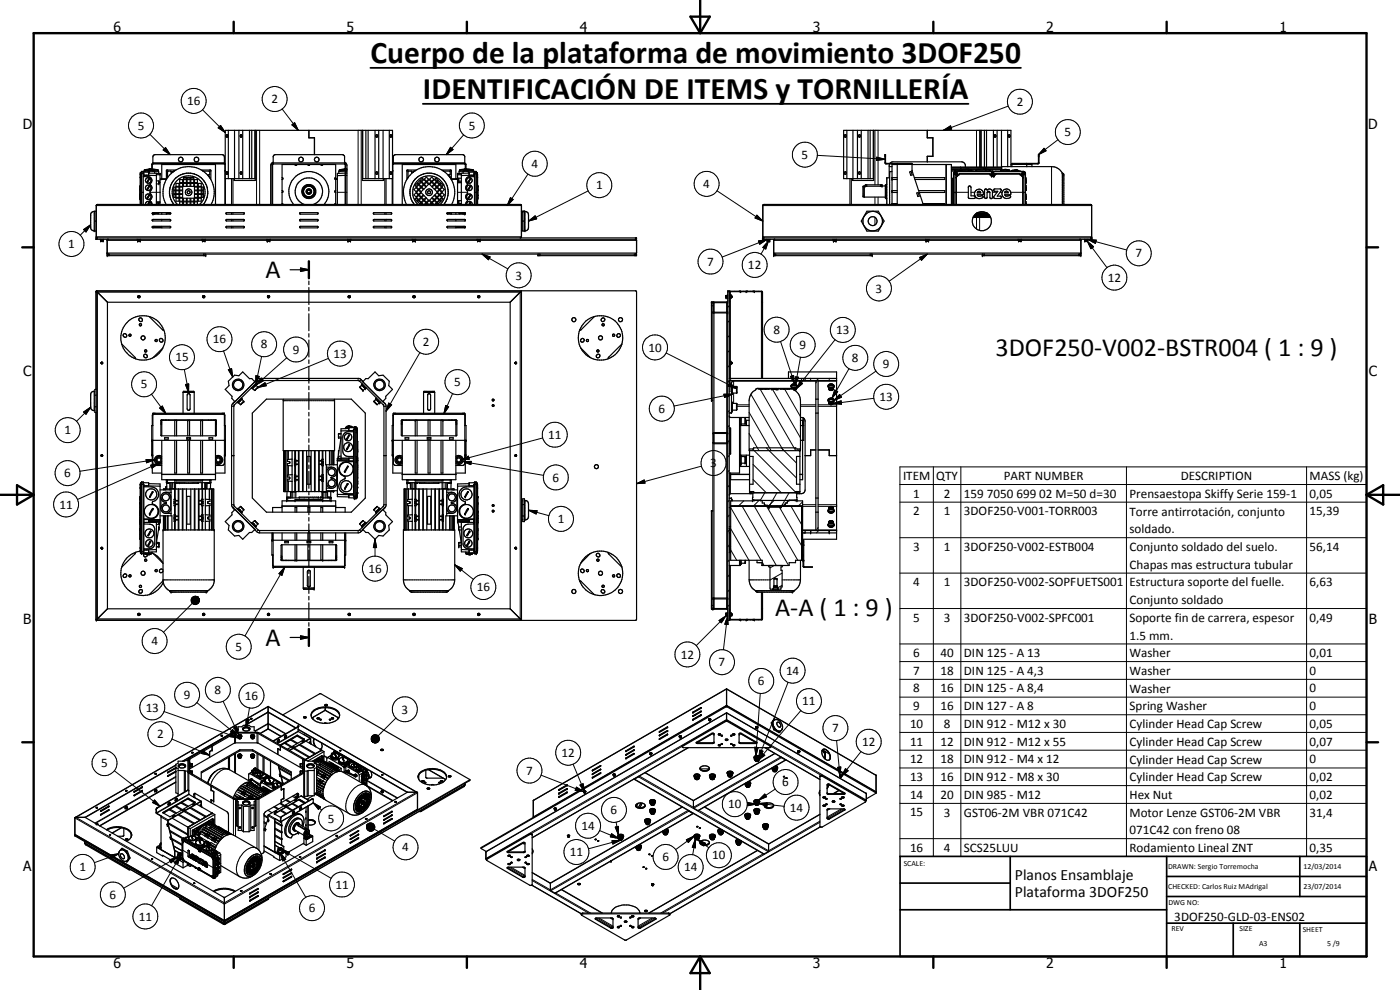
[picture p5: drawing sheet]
<svg xmlns="http://www.w3.org/2000/svg" width="420mm" height="297mm" viewBox="0 0 420 297" stroke-linecap="round" stroke-linejoin="round" font-family="sans-serif">
<defs><g id="words">
<g font-size="9.4">
<text x="111.2" y="19">Cuerpo de la plataforma de movimiento 3DOF250</text>
<text x="126.9" y="29.8">IDENTIFICACIÓN DE ITEMS y TORNILLERÍA</text>
</g>
<g font-size="7.9">
<text x="79.7" y="83.5">A</text>
<text x="298.8" y="106.9">3DOF250-V002-BSTR004 ( 1 : 9 )</text>
<text x="232.7" y="184.8">A-A ( 1 : 9 )</text>
<text x="79.7" y="193.8">A</text>
</g>
<g font-size="4.7">
<text x="304.6" y="263.9">Planos Ensamblaje</text>
<text x="304.6" y="269.3">Plataforma 3DOF250</text>
</g>
<g font-size="4.2">
<text x="34" y="9.6">6</text>
<text x="104" y="9.6">5</text>
<text x="174" y="9.6">4</text>
<text x="244" y="9.6">3</text>
<text x="314" y="9.6">2</text>
<text x="384" y="9.6">1</text>
<text x="6.8" y="38.7">D</text>
<text x="410.6" y="38.7">D</text>
<text x="7" y="112.9">C</text>
<text x="410.8" y="112.9">C</text>
<text x="7" y="187.1">B</text>
<text x="410.8" y="187.1">B</text>
<text x="7" y="261.4">A</text>
<text x="410.8" y="261.4">A</text>
<text x="34" y="290.4">6</text>
<text x="104" y="290.4">5</text>
<text x="174" y="290.4">4</text>
<text x="244" y="290.4">3</text>
<text x="314" y="290.4">2</text>
<text x="384" y="290.4">1</text>
</g>
<g font-size="3.9">
<text x="56.2" y="31.6">16</text>
<text x="81.5" y="31">2</text>
<text x="305.1" y="31.8">2</text>
<text x="41.3" y="38.9">5</text>
<text x="140.7" y="38.9">5</text>
<text x="319.5" y="40.9">5</text>
<text x="240.6" y="47.7">5</text>
<text x="159.5" y="50.4">4</text>
<text x="178.9" y="56.9">1</text>
<text x="211.1" y="56.5">4</text>
<text x="20.5" y="74.5">1</text>
<text x="340.8" y="77.3">7</text>
<text x="154.7" y="83.9">3</text>
<text x="212.2" y="79.8">7</text>
<text x="224.5" y="80.8">12</text>
<text x="262.8" y="87.8">3</text>
<text x="332.4" y="84.6">12</text>
<text x="232.1" y="100.2">8</text>
<text x="250.9" y="100.3">13</text>
<text x="63.9" y="103">16</text>
<text x="78.3" y="104.6">8</text>
<text x="87.9" y="106.1">9</text>
<text x="100.1" y="107.4">13</text>
<text x="126.9" y="103.8">2</text>
<text x="194.6" y="105.5">10</text>
<text x="239.9" y="104.8">9</text>
<text x="52.7" y="108.5">15</text>
<text x="255.7" y="108.7">8</text>
<text x="265" y="110.5">9</text>
<text x="42.3" y="116.5">5</text>
<text x="136.3" y="115.9">5</text>
<text x="197.6" y="123.9">6</text>
<text x="264" y="120.4">13</text>
<text x="19.4" y="130.3">1</text>
<text x="164.5" y="131.7">11</text>
<text x="19.3" y="143.3">6</text>
<text x="213.2" y="140.2">3</text>
<text x="165.9" y="144.6">6</text>
<text x="271" y="144">ITEM</text>
<text x="274.1" y="149.3">1</text>
<text x="281" y="144">QTY</text>
<text x="283.2" y="149.3">2</text>
<text x="289.3" y="149.4">159 7050 699 02 M=50 d=30</text>
<text x="301.3" y="144">PART NUMBER</text>
<text x="339" y="149.4">Prensaestopa Skiffy Serie 159-1</text>
<text x="354.4" y="144">DESCRIPTION</text>
<text x="393" y="144.1">MASS (kg)</text>
<text x="393" y="149.3">0,05</text>
<text x="17.9" y="152.6">11</text>
<text x="274.1" y="154.6">2</text>
<text x="283.2" y="154.6">1</text>
<text x="289.3" y="154.6">3DOF250-V001-TORR003</text>
<text x="339" y="154.7">Torre antirrotación, conjunto</text>
<text x="393" y="154.6">15,39</text>
<text x="167.4" y="157">1</text>
<text x="339" y="160">soldado.</text>
<text x="274.1" y="165.3">3</text>
<text x="283.2" y="165.2">1</text>
<text x="289.3" y="165.3">3DOF250-V002-ESTB004</text>
<text x="339" y="165.4">Conjunto soldado del suelo.</text>
<text x="393" y="165.3">56,14</text>
<text x="110.6" y="171.9">16</text>
<text x="339" y="170.6">Chapas mas estructura tubular</text>
<text x="143.1" y="177.4">16</text>
<text x="274.1" y="175.9">4</text>
<text x="283.2" y="175.9">1</text>
<text x="289.3" y="175.9">3DOF250-V002-SOPFUETS001</text>
<text x="339" y="175.9">Estructura soporte del fuelle.</text>
<text x="393" y="175.9">6,63</text>
<text x="339" y="181.3">Conjunto soldado</text>
<text x="274.1" y="186.5">5</text>
<text x="283.2" y="186.5">3</text>
<text x="289.3" y="186.5">3DOF250-V002-SPFC001</text>
<text x="339" y="186.6">Soporte fin de carrera, espesor</text>
<text x="339" y="191.9">1.5 mm.</text>
<text x="393" y="186.5">0,49</text>
<text x="45.5" y="193.6">4</text>
<text x="70.7" y="195.3">5</text>
<text x="204.3" y="197.7">12</text>
<text x="274.1" y="197.1">6</text>
<text x="282.3" y="197.1">40</text>
<text x="289.3" y="197.1">DIN 125 - A 13</text>
<text x="339" y="197.2">Washer</text>
<text x="393" y="197.1">0,01</text>
<text x="215.7" y="199.9">7</text>
<text x="235.9" y="202.5">14</text>
<text x="274.1" y="202.4">7</text>
<text x="282.3" y="202.4">18</text>
<text x="289.3" y="202.4">DIN 125 - A 4,3</text>
<text x="339" y="202.5">Washer</text>
<text x="393" y="202.4">0</text>
<text x="55.2" y="209.7">9</text>
<text x="64.4" y="208.3">8</text>
<text x="73.5" y="210">16</text>
<text x="227.4" y="205.6">6</text>
<text x="274.1" y="207.8">8</text>
<text x="282.3" y="207.8">16</text>
<text x="289.3" y="207.8">DIN 125 - A 8,4</text>
<text x="339" y="207.8">Washer</text>
<text x="393" y="207.8">0</text>
<text x="43.8" y="213.5">13</text>
<text x="120.5" y="214.1">3</text>
<text x="240.8" y="211.6">11</text>
<text x="274.1" y="213.1">9</text>
<text x="282.3" y="213.1">16</text>
<text x="289.3" y="213.1">DIN 127 - A 8</text>
<text x="339" y="213.1">Spring Washer</text>
<text x="393" y="213.1">0</text>
<text x="47.2" y="221.6">2</text>
<text x="249.8" y="219.7">7</text>
<text x="273.1" y="218.4">10</text>
<text x="283.2" y="218.4">8</text>
<text x="289.3" y="218.4">DIN 912 - M12 x 30</text>
<text x="339" y="218.5">Cylinder Head Cap Screw</text>
<text x="393" y="218.4">0,05</text>
<text x="168.6" y="227.1">12</text>
<text x="258.7" y="223.8">12</text>
<text x="273.1" y="223.7">11</text>
<text x="282.3" y="223.7">12</text>
<text x="289.3" y="223.7">DIN 912 - M12 x 55</text>
<text x="339" y="223.8">Cylinder Head Cap Screw</text>
<text x="393" y="223.7">0,07</text>
<text x="30.4" y="230.2">5</text>
<text x="157.9" y="232.5">7</text>
<text x="273.1" y="229">12</text>
<text x="282.3" y="229">18</text>
<text x="289.3" y="229">DIN 912 - M4 x 12</text>
<text x="339" y="229.1">Cylinder Head Cap Screw</text>
<text x="393" y="229">0</text>
<text x="234.8" y="235.9">6</text>
<text x="273.1" y="234.3">13</text>
<text x="273.1" y="239.6">14</text>
<text x="282.3" y="234.3">16</text>
<text x="282.3" y="239.6">20</text>
<text x="289.3" y="234.3">DIN 912 - M8 x 30</text>
<text x="289.3" y="239.6">DIN 985 - M12</text>
<text x="339" y="234.4">Cylinder Head Cap Screw</text>
<text x="339" y="239.6">Hex Nut</text>
<text x="393" y="234.3">0,02</text>
<text x="393" y="239.6">0,02</text>
<text x="183.2" y="244.3">6</text>
<text x="218.5" y="242.6">10</text>
<text x="237.1" y="243.6">14</text>
<text x="273.1" y="244.9">15</text>
<text x="283.2" y="245">3</text>
<text x="289.3" y="245">GST06-2M VBR 071C42</text>
<text x="339" y="245">Motor Lenze GST06-2M VBR</text>
<text x="393" y="245">31,4</text>
<text x="98.4" y="246.8">5</text>
<text x="174.5" y="249">14</text>
<text x="339" y="250.3">071C42 con freno 08</text>
<text x="120.7" y="255.5">4</text>
<text x="171" y="256.9">11</text>
<text x="213.7" y="257.9">10</text>
<text x="273.1" y="255.6">16</text>
<text x="283.2" y="255.6">4</text>
<text x="289.3" y="255.6">SCS25LUU</text>
<text x="339" y="255.7">Rodamiento Lineal ZNT</text>
<text x="393" y="255.6">0,35</text>
<text x="23.9" y="261.4">1</text>
<text x="198.8" y="258.4">6</text>
<text x="205.3" y="261.4">14</text>
<text x="32.9" y="269.7">6</text>
<text x="100.7" y="266.7">11</text>
<text x="92.7" y="273.7">6</text>
<text x="41.6" y="276.2">11</text>
<text x="352.4" y="276.3">3DOF250-GLD-03-ENS02</text>
</g>
<g font-size="2.4">
<text x="271.2" y="259.7">SCALE:</text>
<text x="350.6" y="260.8">DRAWN: Sergio Torremocha</text>
<text x="391.2" y="260.6">12/03/2014</text>
<text x="350.6" y="266.9">CHECKED: Carlos Ruiz MAdrigal</text>
<text x="391.2" y="266.7">23/07/2014</text>
<text x="350.6" y="271.4">DWG NO:</text>
<text x="351.6" y="279.3">REV</text>
<text x="372" y="279.4">SIZE</text>
<text x="391" y="279.6">SHEET</text>
<text x="377.9" y="283.8">A3</text>
<text x="398.3" y="283.8">5 /9</text>
</g>
</g></defs>
<g fill="none" stroke="#000" stroke-width=".35">
<path d="M68.5 39.1v14.5M70.4 39.1l-.1 15M71.7 39.1v14.5M72.8 39.1v14.5M74.9 39.1v14.5M75.6 39.1v14.5M76.5 39.1v14.5h-8.9M76.6 39.1v15h-6.3v-.5M92.7 39.1v2.3l1.7-.1v5.1M108.7 39.1v15h6.4v-.5M108.9 39.1v14.5h8.9v-14.5h-50.2v22.2M109.8 39.1v14.5"/>
<path d="M110.5 39.1v14.5M112.6 39.1v14.5M113.7 39.1v14.5M115 39.1v14.5M116.8 39.1v14.5M254.2 39.1v14.5M256 39.1v14.5M257.3 39.1v14.5M258.5 39.1v14.5M260.5 39.1v14.5M261.1 39.1v14.5M262.1 39.1v14.5h-8.9v-14.5h50.2v10.9"/>
<path d="M262.2 39.1v15h-6.3v-.5M278.3 39.1v2.3l1.7-.1v5.6h-1.7v1.7M294.3 39.1v11M294.5 39.1v11M295.4 39.1v11M296.1 39.1v11M298.1 39.1v11M299.2 39.1v11M300.6 39.1v11.9M302.4 39.1v10.9M42 56.7h.1M42 58.7h.1"/>
<path d="M42 59.3h.1M42 58.4h.1M42.1 55.8v3.8M42.2 52.1l-.1 9.2M42.4 51.7l-.2 .1v.7h.2M42.4 51.5v9.8M42.5 51.4h.5v9.9M42.5 51.4l-.1 .1M43 51.6l1.6 .1v.9h-1.4l3.7 .1M43 53h1.5a1.24 1.24 0 0 1 1.1 1 1.24 1.24 0 0 1-.6 1.3 1.27 1.27 0 0 1 0 2.1v.6a1.32 1.32 0 0 1 0 2.2l.6 1.1M43.2 51.6v-.2h4.4v.6M43.2 52.1v.9"/>
<path d="M43.3 51l.8 .1M43.3 51v.4M43.7 51.2h2.2M43.7 51.2v.2M44.4 56.8h-.1M44.6 51.1l1.3 .1M44.6 51.9l2.3 .1M44.7 58.6l-.1 .5-.4 .4zM44.7 53.6l-.1 .6-.4 .4zM44.7 50.8l-1.2 .3v.3M44.7 51l-1 .2M44.8 50.8l-.4 .1 1.8 .2v.3"/>
<path d="M44.8 53.6v.1M44.8 55.9h.1M44.8 58.6h.1M44.8 55.9l-.4 .4-.1 .5M44.8 51l-.4 .1M44.8 55.9l-.4 .9M45 50.8h-.2l.4-.1-1.9 .3M45 50.8h.1M45.1 50.7l2.3 .3M45.7 50.7l.1-1.5h21.6l.1 12.1M45.9 49l.1-2.3 .6-.3h20.1l.6 .3v2.3M45.9 49l21.7 .1"/>
<path d="M45.9 49l-.4 .4v1.3M45.9 51.2v.2M46.4 51.4v.6M46.9 54.3h.8v.9h-.8M46.9 52h1.1v9.3M46.9 52v9.3M46.9 52.2h1.1M47.4 51l-1.9 .1M47.4 51v.4M47.7 54.7h.3l-.3 .1M48 53.8h2M48.5 53.7v-4.3h16.2v11.9"/>
<path d="M50 53.7l-1.7 .1M50.2 51.1h-.3v2.6M51.4 52l-.1-.6h-.9l-.1 1.9M51.8 51.5h.2l-.2 .2zM52.1 56.1h.5v.9h-.5zM52.1 57.2h.5v.9h-.5zM52.1 58.3h.5v.9h-.5zM52.1 51.4l-.1 .1M52.2 51.4h-.2M52.4 51.3h-.1M52.8 51h-2.5l-.4 .4M52.8 56.1h.9v.9h-.9z"/>
<path d="M52.8 55h.9v.9h-.9zM52.8 57.2h.9v.9h-.9zM52.8 58.3h.9v.9h-.9zM52.8 59.5h.9v.9h-.9zM53.9 53.9h.9v.9h-.9zM53.9 56.1h.9v.9h-.9zM53.9 55h.9v.9h-.9zM53.9 57.2h.9v.9h-.9zM53.9 58.3h.9v.9h-.9zM53.9 59.5h.9v.9h-.9zM55.1 53.9h.9v.9h-.9zM55.1 55h.9v.9h-.9z"/>
<path d="M55.1 53.3h.9v.4h-.9zM55.1 59.5h.9v.9h-.9zM56.2 53.9h.9v.9h-.9zM56.2 55h.9v.9h-.9zM56.2 53.3h.9v.4h-.9zM56.2 59.5h.9v.9h-.9zM57.3 53.9h.9v.9h-.9zM57.3 55h.9v.9h-.9zM57.3 53.3h.9v.4h-.9zM57.3 59.5h.9v.9h-.9zM58.4 53.9h.9v.9h-.9zM58.4 56.1h.9v.9h-.9z"/>
<path d="M58.4 55h.9v.9h-.9zM58.4 57.2h.9v.9h-.9zM58.4 58.3h.9v.9h-.9zM58.4 59.5h.9v.9h-.9zM59.5 56.1h.9v.9h-.9zM59.5 55h.9v.9h-.9zM59.5 57.2h.9v.9h-.9zM59.5 58.3h.9v.9h-.9zM59.5 59.5h.9v.9h-.9zM60.4 51h2.5l.4 .4M60.6 56.1h.4v.9h-.4zM60.6 57.2h.4v.9h-.4z"/>
<path d="M60.6 58.3h.4v.9h-.4zM60.9 51.3h.1M61 51.4h1.8l.1 1-.6 .1M62.3 52.5a7.7 7.7 0 0 0-10.1-1.1 7.7 7.7 0 0 0-2.3 9.9M62.3 52.5a7.6 7.6 0 0 1 1.1 8.8M62.6 52.8l.2 .2M62.8 53l.1 .2M62.8 53l.1 .3M63 53.4v.1M63 51.1h.3v2.7M67.9 40.5l.3-.1 .2 .2-.2 .5h-.3zM67.9 51.6l.2-.1 .3 .3-.2 .5-.3-.1z"/>
<path d="M69.5 53.6v7.7M72.2 40.4l.4 .2-.3 .6-.2-.3zM72.2 51.6l.4 .2-.3 .5-.2-.2zM82 49.2v-2.3l.6-.5h20.2l.6 .5v2.3M82 49l-.4 .4v11.9M82 48.6l-.6 .5-.2 .6v11.6M84.7 53.3l.2 .2-.2 .3M84.7 57.2l.2 .2-.2 .3M88.5 49.4l.2 .2 .4-.2M91.7 56.1a1.67 1.67 0 0 1 2.6 1 1.67 1.67 0 0 1-1.8 2.1 1.67 1.67 0 0 1-1.4-2.3 1.6 1.6 0 0 1 2.4-.9 1.6 1.6 0 0 1 .2 2.5 1.6 1.6 0 0 1-2.5-.5l-.1-.9 .7-.9M92.2 55.5v.4M92.2 55.5h.9v.4"/>
<path d="M92.2 55.5a1.98 1.98 0 0 0-1.2 3.1 1.98 1.98 0 0 0 3.3 0 1.98 1.98 0 0 0-1.2-3.1M92.4 49.4l.2 .2 .4-.2M96.3 49.4l.2 .2 .3-.2M100.7 57.2l-.2 .2 .2 .3M100.7 53.3l-.2 .2 .2 .3M100.7 53.7l.3 .1M100.7 53.8h.5M101.8 51l1.8 .1M101.8 51v.4M103.4 50.8h.1M103.4 50.8l.2-.1-1.8 .3M103.4 49l.3 .4v11.9"/>
<path d="M103.4 48.6l.5 .5 .2 .6v11.6M103.6 50.8h-.2M103.6 50.8h-.2h.2M103.6 51.9l-2.4 .1v9.3M103.6 51.4h-1.9v.6M103.6 52.6l-2.4 .1M103.6 50.8l-1.3 .3v.3M103.7 50.8h.2M103.7 50.7h.4M103.7 51.1h.4M103.7 51.4h.4M103.7 52.6h.4"/>
<path d="M103.7 51.9h.4M104.1 50.8h-.4M112.8 51.6l.3-.1 .2 .3-.2 .5-.3-.2zM112.9 40.4l.4 .2-.2 .6-.3-.4zM115.1 53.6v.5M115.9 53.6v7.7M117.1 40.5l.3-.1 .1 .2-.2 .6-.3-.4zM117.1 51.6l.2-.1 .2 .3-.2 .5-.3-.2zM117.7 53.6v7.7M118.1 49v-2.1l.6-.5h20.1l.7 .5v2.1M122.4 53.4l-.1 .1M122.4 51.1h-.3v2.7"/>
<path d="M123.6 52l-.2-.6-.9 .1v1.8M124.1 51.4l-.2 .2M124.2 58.5l.7-.7 .6 .7-.6 .6zM124.2 56.9l.7-.6 .6 .6-.6 .6zM124.3 51.4l-.1 .1M124.4 51.4l-.5 .3M124.5 51.3h.1M124.5 55.6l.7-.6 .3 .3-.6 .7zM124.5 59.7l.4-.3 .6 .7-.3 .3zM124.9 51h-2.4l-.4 .2M125 57.7l.6-.6 .7 .6-.7 .6zM125 56.1l.6-.6 .7 .6-.7 .7z"/>
<path d="M125.3 54.9l.6-.7 .4 .3-.7 .7zM125.6 58.6l.7 .7-.7 .6-.6-.6zM126.4 54.7l.6 .6-.6 .7-.6-.7zM126.4 56.3l.6 .6-.6 .6-.6-.6zM126.4 57.8l.6 .7-.6 .6-.6-.6zM126.4 59.4l.6 .7-.6 .6-.6-.6zM126.6 59.3l.6-.7 .6 .7-.6 .6zM126.7 53.5l.3 .3-.6 .6-.3-.3zM127.2 53.9l.6 .6-.6 .7-.6-.7zM127.2 55.5l.6 .6-.6 .7-.6-.7zM128 54.7l.6 .6-.6 .7-.6-.7zM128 53.1l.6 .7-.6 .6-.6-.6z"/>
<path d="M128 59.4l.6 .7-.6 .6-.6-.6zM128.8 53.9l.6 .6-.6 .7-.6-.7zM128.9 53.8l.7-.7 .6 .7-.6 .6zM128.9 55.3l.7-.6 .6 .6-.6 .7zM129.7 56.1l.6-.6 .7 .6-.7 .7zM129.7 54.5l.6-.6 .7 .6-.7 .7zM130.3 58.6l.7 .7-.7 .6-.6-.6zM130.5 55.3l.6-.6 .7 .6-.7 .7zM130.5 53.8l.3-.3 .6 .6-.3 .3zM130.5 56.9l.6-.6 .7 .6-.7 .6zM131.1 59.4l.7 .7-.7 .6-.6-.6zM131.1 57.8l.7 .7-.7 .6-.6-.6z"/>
<path d="M131.3 57.7l.6-.6 .6 .6-.6 .6zM131.3 56.1l.6-.6 .6 .6-.6 .7zM131.3 54.5l.3-.3 .6 .7-.3 .3zM131.9 58.6l.6 .7-.6 .6-.6-.6zM132.1 56.9l.6-.6 .6 .6-.6 .6zM132.1 58.5l.6-.7 .6 .7-.6 .6zM132.1 55.3l.3-.3 .6 .6-.3 .4zM132.6 51l2.8 .1 .1 2.6M132.7 59.4l.3 .3-.6 .7-.3-.3zM133 51.3l2 .1v1.1h-.6M134.5 52.5a7.6 7.6 0 0 1 1 8.8M134.5 52.5a7.7 7.7 0 0 0-10.2-1.1 7.7 7.7 0 0 0-2.3 9.9"/>
<path d="M134.7 52.8l.4 .5M134.8 52.9l.1 .1M135 53l.1 .2M135.1 51l.4 .4M135.3 53.7l1.8 .1M135.4 53.8h1.9M136.8 53.7v-4.3h-16.1v11.9M138 51l1.9 .1M138 51v.4M138.5 54.7h-1.1v.1h1.1M138.5 52h-1.2v9.3M138.5 53.5h-.8v.9h.8"/>
<path d="M138.5 52.2h-1.2M138.5 52v9.3M139 51.4v.6M139.4 51.2h2.3M139.4 51.2v.2M139.5 49l-21.7 .1M139.5 49l.4 .4v1.3M139.6 50.8h-.2h1.4l1.3 .2M139.6 50.8h.1M139.6 50.7v-1.5h-21.6l-.1 12.1M139.9 50.7l-.3 .1M139.9 50.7l-1.9 .3"/>
<path d="M140.2 51.1l1.5 .1M140.4 50.8l-1.2 .3v.3M140.4 51l-1 .2M140.5 51l-.2 .1M140.5 50.8l-.4 .1 1.8 .2v.3M140.8 51.9l-2.3 .1M141 55.9h.2l-.6 .9zM141 53.7h.2l-.6 .9zM141 58.6l.2-.1-.1 .4-.5 .6zM141.2 58.6h.1M141.2 53.6v.1M141.2 55.9h.1"/>
<path d="M141.7 51.2v.2M142.1 51l-.8 .1M142.1 51v.4M142.1 52.6l-3.6 .1M142.1 52.1v.9M142.2 51.6v-.2h-4.4v.6M142.4 51.6l-1.6 .1v.9h1.3M142.4 53h-1.5a1.26 1.26 0 0 0-1.1 1 1.26 1.26 0 0 0 .5 1.3 1.33 1.33 0 0 0 0 2.1v.6a1.37 1.37 0 0 0 0 2.2l-.4 .5-.1 .6M142.9 51.4h-.5v9.9M142.9 51.5h.1M142.9 51.4v9.9M142.9 51.7l.3 .1v.7h-.3"/>
<path d="M143.2 52.1l.1 9.2M143.3 55.8v3.8M143.3 56.7h.1M143.3 58.7h.1M143.3 56h.1M143.3 57h.1M253.6 40.4l.3 .2-.2 .6-.3-.3zM253.6 51.6l.3 .2-.2 .5-.3-.2zM255.1 53.6v7.7M255.9 53.6v.5M257.8 40.4l.4 .4-.3 .4-.2-.3zM257.8 51.6l.4 .3-.3 .4-.2-.2z"/>
<path d="M259.4 55.8h6.3M259.4 55.8l-.4 .1v3.2h.4M259.4 55.8v3.3M259.4 59.1h6.3M259.7 55.8v-.3h5v.3M259.8 55.8h.1M264.6 55.8h.1M266 55.4h.1M266 59.6h.1M266 55.4l-.3 .1v3.9l.3 .2M266 55.4v4.2M266.9 50h.8"/>
<path d="M267 53.3h-.9v8M267 49.2l-.1 4.1M267.1 49l.9-.4h20.6l.7 .2 .3 .4 .1 .9M267.7 57.2h1.6M267.7 53.8h1.6M267.7 51.5h-.7v9.8M267.7 53.3h1.6M267.7 57.7h1.6M269.3 49.4h-1.6v11.9M269.3 49.2l-3.5-.1-.2-.2v-2.5h.2v2.6h7.9v2.2l3.4 10.1M269.3 49v12.3M273 51.6l.4-.2 .4 1.1-.5 .1z"/>
<path d="M273.7 49.4h11.8v11.9M274.4 53.3h9.1v.5h-8.9M275.1 57.9l.4-.1 .4 1-.4 .2zM275.7 57.2h7.8v.5h-7.6M279.9 41.4v5.5M283.9 49.4v11.9M284 49.4v11.9M285.5 50.8h8.4M285.5 50.7h9.1M285.5 51.1h2.7M285.5 50.3h15.1M285.5 50.1h15.1"/>
<path d="M285.6 53.5h.3v7.8M285.7 51.1v.2M285.7 53.5v7.8M286.4 51.6l.3-.2h20.5l.6 .5v9.4M286.4 51v.6M286.4 51.6h.1M286.4 51.6l-.2 .3v9.4M286.6 52.1v.2M286.6 51.9v.4M286.7 51.9l.4-.1 .2 .3M286.7 51.8l.5 .1 .1 .4-.2 .2-.5-.2M286.7 51.8l-.1 .2"/>
<path d="M286.8 51.9l.4 .2-.2 .3-.3-.2zM287.3 52.2l-.3 .3M287.7 51.4h9.6M288.2 51.1h3.4M288.2 51.1v.3M288.3 50.1v1M289.7 50.8l-1.5 .3M290.1 50.8h.5M290.2 50.8h.5M290.3 50.8h.3M290.6 50.8l1 .3M290.7 56l.4-.2 .3 .4v2.6h.9a.4 .4 0 0 1 .4 .4 .4 .4 0 0 1-.4 .4l-1.7-.2z"/>
<path d="M291.6 51.3l.4 .1M291.6 51.1v.3M292.9 57.2a1.24 1.24 0 0 1 1.5-.3 1.24 1.24 0 0 1 .6 1.5h-1.7a1.02 1.02 0 0 0 1.5 .3l.3 .3a1.32 1.32 0 0 1-2 .4 1.42 1.42 0 0 1-.2-2.2zM293 51.3l-.3 .1M293 51h4.1M293 51v.4M293.4 57.6l.6-.2 .3 .5h-1zM295.3 50.7l.6 .1M295.6 56.8l.4-.1 .2 .4a.89 .89 0 0 1 1-.4 .89 .89 0 0 1 .6 .7v2l-.3 .2-.4-.2v-1.6a.42 .42 0 0 0-.4-.4 .42 .42 0 0 0-.5 .4v1.5l-.4 .3-.3-.3zM295.7 50.8h.1M295.8 50.8h.1M295.9 50.8l1.2 .2"/>
<path d="M296.2 50.8h4.4M297.1 51v.4M297.3 51.4v-.1h.6v.1M297.6 52l.3-.3 .3 .2 .1 .2-.3 .4M297.6 51.9l.2 .6M297.8 51.9l.4 .2-.2 .3-.3-.2zM297.9 51.4h1M298.2 51.9l-.4-.1-.3 .3 .3 .4h.3l.2-.4M298.3 56.8l1.9-.1 .3 .2v.2l-1.2 1.7h1l.2 .3-.1 .3-1.8 .2-.4-.2 .1-.4 1.2-1.6h-1.1zM298.4 40.5l.3-.1 .2 .2-.2 .6-.3-.4zM298.9 51.4h7.4M300.3 51.1h2.7"/>
<path d="M300.3 51.1v.3M300.6 50h15a3.8 3.8 0 0 1 3.3 2l.4 .4v8.9M300.6 50.7h-5.8l-1.8 .3M301.3 56.9a1.25 1.25 0 0 1 1.5 0 1.25 1.25 0 0 1 .4 1.5h-1.7a1.06 1.06 0 0 0 1.5 .3l.3 .2a1.45 1.45 0 0 1-2.2 .3 1.45 1.45 0 0 1 .2-2.3zM301.6 57.5a.55 .55 0 0 1 .6-.1 .55 .55 0 0 1 .4 .5h-1.1zM302 50.8l-1.7 .3M302.2 50.9h.1M302.3 50.9l-.4-.1 1.1 .3M303 51.1v.3M303.4 49.4h.3M303.6 51.2h2.2M303.6 51.2v.2"/>
<path d="M304.6 51l.4 .1M304.7 51l-1.1 .2M305.3 51.1h-.5l1 .1M305.8 51.2v.2M306.7 52.2l.1 .3M306.8 51.9v.5M306.8 51.9l.2-.2 .4 .4M306.8 52.5h.2M306.8 51.8l-.1 .3M307 51.9l.3 .2-.2 .3-.3-.2zM307.1 51.8h-.3M307.2 51.8l.2 .5-.2 .2-.4-.1"/>
<path d="M307.4 52.2l-.3 .3M307.8 57.2h.1M307.8 53.3h.1M307.8 55.5h.1M307.8 58.2h.1M307.8 59.9h.1M307.8 55h.1M307.8 53.3l.1 1.4M307.8 55.5v1.7M307.8 58.2l.1 1.2M307.8 53.3v1.7M307.8 58.2v1.7"/>
<path d="M307.9 54.5v.1M307.9 59.5l.1-.3-.2 .7M307.9 54.7l-.1 .3M308 56.5l-.1 .2M308 54.3l-.1 .3M308.1 49.4h1.6v.6M308.1 49.2l3.6-.1 .1-2.7h-.2v2.6h-7.9v1M308.1 49v1M28.5 66.3h.4M28.5 63.4v5.9h.4M28.8 71.4h162.2v.4h-162.2zM28.9 63.4l-1.1 .1-.6 .8v4.2l.4 .5 .9 .3"/>
<path d="M29.2 71.4l-.3-.3v-9.5l.3-.3h126.9l.4 .4v9.3l-.4 .4M30.1 71.8h1M30.2 71.9v.4h.8v-.4M32.4 71.8l-.2 .2v4l.2 .2M41.2 71.8h1M41.3 71.9v.4h.8v-.4M43.7 61.3a.83 .83 0 0 1 .8-.9 .83 .83 0 0 1 .8 .9M44.8 60.7v.1M44.8 60.8l-.3 .5M44.8 60.7l-.5 .6M45.7 64l.2-.2h5.1l.3 .2M45.7 64l.1 .2"/>
<path d="M45.7 66l5.3-.2 .3 .3-.2 .2-5.4-.1M45.7 66v.2M45.7 68.2h2.8M45.7 68.2h.1M45.8 68l2.7 .1M45.8 67.9h5.2l.3 .2-.3 .3-5.3-.2M45.8 67.9l-.1 .3M45.8 64.2h.1M45.9 68.1v.1M45.9 64.2v.1M45.9 64v.2M46.2 64v.3"/>
<path d="M46.4 67.9v.2M46.4 63.8v.2M46.9 60.6h1.1l-1.1 .1M46.9 61h.8v.3M47.4 64v.3M47.6 63.8v.2h-1.9M48.5 63.8v.5M48.5 65.8v.5M48.5 67.9v.5M49.9 63.8v.5M49.9 64.1l.1 .2M50.3 63.8l.1 .2h.9"/>
<path d="M51.3 64l-.3 .3-5.2-.1M53.3 61.3a4.9 4.9 0 0 1-.3-7 4.9 4.9 0 0 1 7.1 0 4.9 4.9 0 0 1-.2 7M53.9 61.3v-.7h.9v.7M55.1 61.3v-.7h.9v.7M56.2 61.3v-.7h.9v.7M57.3 61.3v-.7h.9v.7M58.4 61.3v-.7h.9v.7M60.7 71.8h.9M60.7 71.9v.4h.8v-.4M61.8 76.2v.5h-29.6v-.5h158.8v.5h-29.6v-.5M67.8 66l5.3-.2 .3 .3-.2 .2h-5.3zM67.9 67.9h5.2l.3 .2-.3 .3h-5.1z"/>
<path d="M67.9 63.8h5.2l.3 .2-.3 .3h-5.1zM69.5 63.8v.5M69.5 65.8v.5M69.5 67.9v.5M80.1 71.8h1M80.2 71.9v.4h.8v-.4M81.8 61.3l.1-12.1h21.6l.1 12.1M84.7 61.3v-11.9h16v11.9M84.7 61.1l.2 .2M88.1 61.3a6 6 0 0 1 .5-8.2 6 6 0 0 1 8.2 0 6 6 0 0 1 .5 8.2M89.9 68l5.3-.1 .3 .3-5.4 .2zM89.9 66l5.3-.2 .3 .4-5.5 .1z"/>
<path d="M89.9 63.9l5.3-.1 .3 .3-5.4 .2zM91.3 61.3a4.1 4.1 0 0 1-1.9-6.3 4.1 4.1 0 0 1 6.6 0 4.1 4.1 0 0 1-2 6.3M92.7 78.4v5.1M100.7 61.1l-.2 .2M104.3 71.8h1M104.4 71.9v.4h.8v-.4M112 68l5.4-.1 .1 .3-5.2 .2zM112 63.9l5.4-.1 .1 .3-5.2 .2zM112 66l5.4-.2 .1 .4-5.4 .1zM115.9 63.8v.5M115.9 65.8v.5M115.9 67.9v.5"/>
<path d="M123.7 71.8h1M123.9 71.9v.4h.7v-.4M125.3 60.5l.3-.3 .7 .6-.4 .3zM125.5 61.3a4.9 4.9 0 0 1-.3-7 4.9 4.9 0 0 1 7.1 0 4.9 4.9 0 0 1-.2 7M126.1 61.3l.3-.3 .4 .3M127.1 61.3l-.5-.5 .6-.6 .6 .6-.5 .5M127.6 61.3l.4-.3 .3 .3M128.7 61.3l-.5-.5 .6-.6 .6 .6-.5 .5M128.9 60.1l.7-.7 .6 .7-.6 .6zM129.2 61.3l.4-.3 .4 .3M130.2 61.3l-.5-.5 .6-.6 .7 .6-.5 .5M130.8 61.3l.3-.3 .3 .3"/>
<path d="M131.3 60.8l.6-.6 .3 .3-.6 .6zM134.1 63.9l5.4-.1 .2 .2-.2 .3h-5.1zM135.1 63.8l-.1 .2h-.9M135.4 64.1v.2M135.5 63.8l-.2 .5M136.8 68.2h2.8M136.8 63.8v.5M136.8 65.8v.5M136.8 67.9v.5M137.7 60.6h-.3l.3 .1M137.8 63.8v.2h1.9M138 64v.3"/>
<path d="M138.5 60.2h-.8v.9h.8M139 63.8v.2M139 67.9v.2M139.2 64v.3M139.4 64.2h.2M139.4 64v.2M139.4 64.2l.1 .1M139.5 68.1v.1M139.6 67.9h-5.2l-.3 .3h5.5M139.6 65.9l-5.2-.1-.3 .4h5.5M139.6 65.9v.1M139.6 67.9v.3"/>
<path d="M139.6 66v.2M139.6 68l-2.8 .1M139.7 68.2h-.1M140.1 61.3a.83 .83 0 0 1 .8-.9 .83 .83 0 0 1 .8 .9M141.2 60.7l-.5 .6M141.2 60.7v.1M141.2 60.8l-.3 .5M143.2 71.8h1M143.3 71.9v.4h.8v-.4M156.5 66.3h.2M156.5 63.5h.2v5.8h-.2M156.7 63.6h.2"/>
<path d="M156.7 69.1h.2M156.9 66.3h.5M157.4 63.4v5.9h-.5v-5.9a1.28 1.28 0 0 1 1.7 1.1l-.1 4.2-.5 .5-.6 .1M190.8 71.8l.2 .3v3.8l-.2 .3M228.8 71.4h98.9v.4h-98.9zM229.3 71.4l-.4-.4v-9.3l.4-.4h98l.3 .3v9.5l-.3 .3M230.1 71.8h1M230.2 71.9v.4h.8v-.4M232.4 71.8l-.2 .2v4l.2 .2M250 71.8h1M250.1 71.9v.4h.8v-.4M260.2 63.4h3.4l1.7 2.9-1.7 3h-3.4l-1.7-3z"/>
<path d="M261.8 76.2v.5h-29.6v-.5h92.2v.5h-29.6v-.5M261.8 63.4a2.92 2.92 0 0 0-2.3 4.5 2.92 2.92 0 0 0 5 0 2.92 2.92 0 0 0-2.3-4.5M267.7 61.1h1.6M277 61.1h6.5v.2M277.8 71.8h1M277.9 71.9v.4h.8v-.4M286.9 61.3v-8.2l1-1h9.1l.6 .7h.6l.7-.7h7.1l1 1v8.2M292 65.2h5.3M292.1 65h5.1M292.4 64.6h4.6M292.4 64.6h1.5M292.9 64.1h.1"/>
<path d="M293 64.4h3.7M293 64.4l1.2 .2M293 64.1v.3M293 64h3.3M294.3 64.6h.4M296.2 64.6h.7M296.8 64.4l-1 .2M305.6 71.8h1M305.7 71.9v.4h.8v-.4M307.8 60.4h.1M307.8 60.4l.2 .9M307.8 60.4v.9"/>
<path d="M324.2 71.8l.2 .2v4l-.2 .2M325.4 71.8h1.1M325.6 71.9v.4h.7v-.4M28.9 87.4v98.6M28.9 87.4h127.6v98.6h-127.6M28.9 87.4l3.3 3.3M32.2 90.7h120.9M32.2 90.7v92M41.4 88.9l.3-.2 .3 .2-.3 .5-.3-.2M41.4 88.9v.3M41.4 88.9h.5v.3h-.5M41.5 88.9l.3-.1v.4h-.3z"/>
<path d="M41.6 88.9l.1 .3M41.7 88.9h.1M41.9 88.9v.3M44.8 95l4 4 .4 .1M60.9 88.9v.3M60.9 89.2h.4M60.9 88.9v.1M60.9 89.2h.2M61 88.8l.4 .2M61 88.8l-.1 .1M61 88.8l.3 .1M61.1 88.9l-.1 .3"/>
<path d="M61.2 88.9h.1M61.3 88.9l-.2 .3M61.3 88.9l.1 .1M61.4 89l-.3 .2M61.5 89.1a.34 .34 0 0 0-.5-.4 .34 .34 0 0 0-.1 .6l.5-.1M61.5 89.1l-.1 .1M80.3 88.8a.34 .34 0 0 1 .6 .1 .34 .34 0 0 1-.3 .5l-.3-.1zM80.4 88.8h.3M80.5 88.8l-.2 .2M80.5 88.8h.2M80.5 88.9l.1 .3 .2-.2M80.6 88.9h.1"/>
<path d="M80.7 88.8l.1 .1M80.7 88.9v.3M80.8 88.9a.25 .25 0 0 1-.2 .4 .25 .25 0 0 1-.3-.3M87.1 80.9h5.6M90.2 80.4l2.5 .5-2.5 .5zM92.7 84.3v1.1M92.7 86.3v5.1M92.7 92.2v1.1M92.7 94.1v5.1M104.6 88.8v.4h.2M104.6 88.8h.4M104.7 88.8h.2"/>
<path d="M104.8 88.9l-.2 .2 .2 .1M104.8 88.9h.1M104.9 88.9l-.1 .3M104.9 89.2h-.1M104.9 88.8l.1 .1M105 89.2h-.5l.2-.5a.33 .33 0 0 1 .4 .3 .33 .33 0 0 1-.4 .3M105 88.8v.4M105 88.9v.3M124 89.2h.4M124 88.9v.3M124 89.2h.2M124.2 88.8h.2"/>
<path d="M124.2 88.8l-.2 .1M124.2 88.9v.3M124.3 88.9l.1 .2-.2 .1M124.4 89.2h-.2M124.4 88.8l-.4 .1M124.4 88.8l.1 .1M124.4 89.2h.1M124.4 88.9v.3M124.5 88.9v.3M124.5 89.2l-.5 .1a.34 .34 0 0 1 0-.5 .34 .34 0 0 1 .4-.1 .34 .34 0 0 1 .1 .5M143.5 88.9h.4l-.2 .3M143.5 88.9l.2 .3"/>
<path d="M143.5 88.9h.3l-.1 .3M153.1 90.7v92M156.5 87.4l-3.4 3.3M178.4 95l-4.1 4-.4 .1M213.9 93.6l.3 .3M213.9 93.9h4.5M214.2 90.8h3.9l.1 2.8-4 .1zM218.3 88.6h-.4v.8h.4M218.4 87.2h.5v98.9h-.5zM218.4 93.7l-.2 .2M218.4 88.5v1M218.4 90.8l-.2-.2h-4l-.3 .3"/>
<path d="M218.9 87.7l.2-.3h9.5l.2 .1v26M218.9 90.5h.1M219 88.7h.4M219 88.6l.4-.2v1.2h-.4M219 88.9v.6M219.4 88.8h.2M219.4 89.3l-.4 .1M219.4 89.2h.2M219.6 88.8v.4M221.9 87.4v.1M222.3 87.4v.1M223.9 87.4v.1"/>
<path d="M224.4 87.4v.1M226 87.4v.1M226.4 87.4v.1M228.7 90.7h.1M28.5 117.4l-.9 .2-.4 .6v4.2l.4 .6 .9 .2M28.5 118.6h.4M28.8 116.8v-29.2l.2-.4h161.8l.2 .4v98.3l-.3 .2h-161.7l-.2-.3v-62.1M28.9 116.8h-.4v6.9h.4M30.4 108.8l.2 .3M30.4 108.8v.2M30.5 109.1h.1M30.7 108.7l-.3 .1"/>
<path d="M30.7 108.7l.1 .2M30.7 109.1l-.3-.3h.3v.3M30.8 108.9v.1M30.8 108.9l-.2 .2M36.5 103.2l4 3.9 .2 .5M46.6 101.9h.4l.1 .4-.2 .2-.3-.2zM48.9 104.4l-3 2.9M54.9 117.7l.1-.3h3.2l.1 .3M54.9 117.7h3.4M54.9 117.7v6.3M56.4 118.2h.4l.3 .3v4.2l-.4 .4h-.3l-.2-.4v-4.2zM58.3 117.7v6.3"/>
<path d="M72.4 119.4l.1 .1-1.1 1.2M72.5 119.5l.2 .3-1.1 1M72.6 119.8l.5 .6M75.6 116.5l.2 .1M76.1 116h.3M76.2 115.9l.2 .1M76.4 116l-.6 .6M76.4 116h.1M76.5 114.6l-.9-1h-.7l-2.1-2-1.1 1.1-1.3-.1-1.9 1.8 .2 1.3-1.1 1.1 2 2.1v.6l.9 1M76.5 117.1h.1M76.6 114.3l1.1-.8h30l1.3 1M76.6 114.3l-.2 .2"/>
<path d="M76.6 114.3l-6.3 6.3M76.7 115.2l.1 .1M76.7 115.3l.1 .3M76.8 115.3l-1.3 1.2-.1-.1M76.8 115.6l.6 .6-.7 .8-.3 .2-.6-.6M76.8 115.6l-.4 .4M85 119.8v15.4h15.4v-15.4M92.7 100.1v1M92.7 102v5.1M92.7 108v1.1M92.7 109.9v5.1M92.7 115.9v1"/>
<path d="M92.7 117.8v5.1M108.5 115.6l-.5 .6 .8 .9 .2 .1 .5-.6M108.5 115.6l.6 .5M108.6 115.3l1.2 1.2 .2-.1M108.7 115.3l-.2 .3M108.7 114.3l6.4 6.3M108.7 115.2l-.1 .1M109.1 116.1l.1 .1M109.2 115.9l-.1 .2M109.2 116.2l.3 .4M109.3 116l-.1 .2M109.8 113.6h.7l2.1-2 1.1 1.1 1.3-.1 1.8 1.8-.1 1.3 1.1 1.1-2 2.1v.6l-1 1-5.9-5.9z"/>
<path d="M109.8 116.5l-.3 .1M112.8 119.8l.6 .6M112.8 119.8l-.6 .7M112.9 119.5l-.1 .3M113 119.4l-.2 .1 1.3 1.3M127.1 117.7l.1-.3h3.2l.1 .3M127.1 117.7h3.4M127.1 117.7v6.3M128.4 118.3l.5-.2 .3 .4v4.2a.46 .46 0 0 1-.4 .4 .46 .46 0 0 1-.5-.3zM130.5 117.7v6.3M147.8 119.8a.29 .29 0 0 1 .5 .2 .29 .29 0 0 1-.4 .3zM154.6 109l.1 .1"/>
<path d="M154.6 108.7h.4v.4h-.3zM154.9 108.8l-.3 .1 .3 .2M154.9 108.8v.3M155 108.8l-.3-.1-.1 .3M155 108.8v.2M174.3 104.4l2.9 2.9M176.1 101.9l.5 .1-.2 .5-.4-.3zM179.1 105.1l.3-.2a.34 .34 0 0 1 .4 .4 .34 .34 0 0 1-.5 .3 .34 .34 0 0 1-.2-.5zM183.9 100.4l.4-.2 .2 .5a.35 .35 0 0 1-.5 .2 .35 .35 0 0 1-.1-.5zM186.6 103.2l-3.9 3.9-.2 .5M218.9 114.2h32.2M218.9 113.5h32.2"/>
<path d="M219 113.5v-25.9l.2-.1 9.5 .1v25.9M219 114.2v.2M219 108.5v.8M219 108.4h.4v1h-.4M219 108.6h.1M219 109.3h.1M219.1 108.9h.3M219.2 114.2l-.3 .7M219.4 109.1h.2M219.4 108.7h.2M219.5 115.6h.3v2.7h-.3M219.6 108.7v.4"/>
<path d="M219.8 116h1.3v1.9h-1.3M220.2 114.2v.2l-.7 .3v9.3h-.6M226 117.5l.7-.5a.52 .52 0 0 1 .4-.4 .52 .52 0 0 1 .5 .1h9.8l.4-.2 .4 .4a3.8 3.8 0 0 1 2 3.3v15h-15.4v-15l.3-1.3zM227.2 116.5h10.6M228.1 116.7v.1M228.5 116.7v.1M228.8 116.7v.1M229.6 116.7v.1M229.9 116.7v.1M230.7 116.7v.1M231.6 116.8h1.8M232.1 116.6v.2"/>
<path d="M232.9 116.6v.2M234.3 116.7v.1M235.2 116.7v.1M235.4 116.7v.1M236.3 116.7v.1M236.5 116.7v.1M236.6 113.5v-1.9h14.5v50.2h-10.2M237 116.7v.1M237.4 115.8v.1M237.4 116v-.1a.9 .9 0 0 1 1-.7 .9 .9 0 0 1 .8 .8l-.2 .3M237.4 116l.2 .3M237.5 115.9v.2"/>
<path d="M237.5 115.9a.89 .89 0 0 1 1.6 .1M237.6 116.5v-.4a.79 .79 0 0 1 .7-.5 .79 .79 0 0 1 .7 .5v.5l-.5 .5M237.7 115.4a1.06 1.06 0 0 1 1.4 .3M237.7 115.5l-.2 .6M237.7 115.5l.6-.2 .8 .4M237.7 115.4l-.3 .3M238 116.6l.5-.1 .2 .2-.2 .2M238 116.5l.1 .1M238.1 116.6h.4M238.1 116.6v.1M238.2 116.9h.3M238.5 116.6v.3"/>
<path d="M238.5 116.5v.1M239 116.1h.1M239.1 115.7l-.1 .5M239.1 115.7l.1 .2M241.6 113.5v.7M244.8 119.8h.7M244.8 114.2v45M245.5 114.2v45M248.5 115.8l.2 .5M248.6 116.1v.1M248.6 115.9v.2M248.6 115.9a.93 .93 0 0 1 1.6 .1"/>
<path d="M248.7 116a.8 .8 0 0 1 .8-.4 .8 .8 0 0 1 .6 .5v.7l-.7 .4-.7-.4zM248.8 115.5l-.2 .6M248.8 115.4l-.2 .3M249 119.7l-.4 .6M249 119.7h1M249 119.6l-.5 .4 .1 .4M249.2 116.5v.1M249.2 116.6h.4M249.2 116.6v.3M249.2 116.9l-.2-.2 .2-.2h.4l.2 .2-.2 .2M249.2 119.6l.9 .2 .2 .3M249.2 116.9h.4"/>
<path d="M249.4 115.3l-.6 .1M249.6 116.6v.3M249.6 116.5v.1M249.8 115.4l.5 .3M249.8 115.4l-1 .1M250.1 115.6l.1 .6M250.1 119.8l.1 .6M250.1 116.1h.1M250.2 116.2l-.1 .1M250.3 115.7l-.1 .5M250.3 115.8a.93 .93 0 0 0-.9-.6 .93 .93 0 0 0-.9 .7M250.3 115.8v.1"/>
<path d="M28.5 122h.4M30.4 136.6l.1 .3 .3-.1M30.4 136.5l.1 .4M30.5 136.4h.2M30.5 136.4l-.1 .2M30.5 136.5h.2M30.5 136.8l.1 .1M30.7 136.4l.1 .2M30.8 136.5l-.2 .4M30.8 136.8l-.3-.3v.3M30.8 136.6v.2M30.8 136.8l-.2 .1"/>
<path d="M45.5 132.1h22.1M45.7 132.1v9.8h2.8M45.9 124.5h-.2v3.2M45.9 124.2h21.4M47.4 137.5h.6l.3 .5-.3 .6h-.6l-.3-.6zM48.3 126.1v4.6l.2 .1h16.2l.2-.1v-4.6M48.3 126.1h16.6M48.3 126.1v.3M48.5 130.8v-4.7h16.2v4.7M48.5 132.1v11.8h16.2v-11.8M48.5 137.5a1.01 1.01 0 0 0-1.5-.3 1.01 1.01 0 0 0 0 1.6 1.01 1.01 0 0 0 1.5-.2M48.5 139.7l-2.3-.1-.3-.6v-2.4h-.4v-8.9h.4v-3.7h21.4v3.7h.3v8.9h-.3v2.4l-.3 .6-2.3 .1"/>
<path d="M48.5 126.8l-.2 .2M48.5 136.9a1.33 1.33 0 0 0-1.8 .2 1.33 1.33 0 0 0 0 1.8 1.33 1.33 0 0 0 1.8 .1M48.5 127.3l-.2 .1M48.7 126v.1M49.1 126v.1M49.4 131.3h1.1v.5h-1.1zM49.6 126v.1M49.9 126v.1M50.6 126v.1M52.4 132.1v9.8h.6v-9.8M52.4 126.1v4.7M53 126.1v4.7"/>
<path d="M56 131.3h1.2v.5h-1.2zM56.3 132.1v9.8h.6v-9.8M56.3 126.1v4.7M56.3 131.3v.5M56.9 126.1v4.7M56.9 131.3v.5M60.2 132.1v9.8h.6v-9.8M60.2 126.1v4.7M60.8 126.1v4.7M62.6 126v.1M62.7 131.3h1.1v.5h-1.1zM63.3 126v.1"/>
<path d="M63.6 126v.1M64.2 126v.1M64.5 126v.1M64.7 137.5a1.01 1.01 0 0 1 1.5-.3 1.01 1.01 0 0 1 0 1.6 1.01 1.01 0 0 1-1.5-.2M64.7 136.9a1.33 1.33 0 0 1 1.8 .2 1.33 1.33 0 0 1 0 1.8 1.33 1.33 0 0 1-1.8 .1M64.7 126.8l.2 .2M64.7 127.3l.2 .1M64.9 126.1v.3M65.2 137.5h.6l.3 .5-.3 .6h-.6l-.4-.6zM67.3 124.5h.2v3.2M67.5 132.1v9.8h-2.8M69.5 136.7h.7"/>
<path d="M70.3 121.6l7.3-7.3 .3-.1 29.9 .1 7.2 7.2 .2 .4v29.5l-.2 .5-7.4 7.3-30-.1-7.4-7.5zM70.3 120.6l-.5 .6-.3 .7v29.5l.1 .6 .7 .8M70.4 120.4l-.1 .2M71.2 120.6l.2 .1M71.3 120.7l.2 .2M71.5 120.9h.1M71.6 120.8l-.1 .1M71.9 120.2l.2 .1M72 120.1l.2 .1M73.1 120.4h.1M73.2 120.4l-.9 1-.7-.6M75.7 124l4.3-4.2h25.4l4.2 4.2v25.4l-4.2 4.3h-25.4l-4.3-4.3z"/>
<path d="M85.1 135.2v12.3h15.1v-.3M85.3 135.2v12.3M85.4 135.2v12.3M85.8 135.2v12.3M86.4 135.2v2.7M86.4 139.7v2.8M86.5 135.2v2.6M86.5 139.7v2.8M86.9 138.6v.4M87.7 137.8l-1.4 .1v.6l.7 .1-.2 .5h-.5v.6l1.4 .1M87.7 135.2v12.3M88.4 139.1h.3"/>
<path d="M88.4 138.5h.3M88.4 139.7h.3M88.5 135.2v2.6l.2 .1h-.3M88.5 137.8v2M88.7 135.2v12.3M88.7 139.7h-.2v2.8M88.7 137.8h.1M88.7 139.7h.1M88.7 139.4h.9M88.7 139.2h.9M88.7 138.3h.9M88.7 138.2h.9"/>
<path d="M89.6 135.2v12.3M89.7 135.2v12.3M90.8 135.2v12.3M91 135.2v12.3M92 135.2v12.3M92.2 136.9h1v8.4h-1zM92.7 123.7v1.1M92.7 125.7v5.1M92.7 131.6v1.1M92.7 133.6v5M92.7 139.5v1.1M93.4 135.2v12.3"/>
<path d="M94.4 135.2v12.3M94.6 135.2v12.3M95.7 135.2v12.3M95.8 139.4h.8M95.8 139.2h.8M95.8 138.3h.8M95.8 138.2h.8M95.8 135.2v12.3M96.6 139.1h.4M96.6 138.5h.4M96.6 137.9h.4M96.6 139.7h.4"/>
<path d="M96.7 135.2v2.7l.2-.1v-2.6M96.7 137.8v1.9M96.9 137.8v2M97.7 135.2v4.2h3.5M97.9 139.4v7.8h3.3M98.9 135.2v4.2M99 135.2v4.2M99.6 135.2v4.2M100 135.2v4.2M100.2 135.2v4.2M101.6 130.2h.8M101.6 131.1h.8"/>
<path d="M101.8 135.2h-.2v.9M102.4 137.5h-1.2v11.5l3.5 .1M102.4 130.1h-.8v1.3h.7M102.4 136.9h-.8v.6M102.4 131.3l-1 6.2M104 128h1.6M104 128v.3M104.1 134.9h.1M104.2 134.8h.1M104.2 134.8l.6-1.3-.8 1.2 .1 .2M104.2 134.8v.1M104.3 139.9l-.9 1.7 1-1.7"/>
<path d="M104.3 139.9h.1M104.4 139.9h.1M104.4 140h.1M104.5 127.9l.3-.1zM104.6 130.6l-.5 1.1 .7-1.1M104.6 130.6h.1M104.7 128.6l-2.3 .1v9.1M104.7 127.8l-.7 .2M104.7 130.6h.1M104.8 130.6h.1M104.8 127.8l.8 .2M105.6 128v.3"/>
<path d="M106 129.2l-3.6 .1M106.1 137.5h-1.4v.8h1.4M106.1 128.3h-1.4v.9h1.4M106.1 128.8v20.1M106.1 138.5l-2.2 .1a2.26 2.26 0 0 0-2.2 2 2.26 2.26 0 0 0 1.8 2.4v.7a2.24 2.24 0 0 0-1.8 2.4 2.24 2.24 0 0 0 2.2 2h2.2M106.1 129.5h-1.7a1.67 1.67 0 0 0-1.5 1.6v4.2a1.67 1.67 0 0 0 1.5 1.6h1.7M106.3 128.1h.5v21.5h-.5zM106.3 128.3h-2.6v.3M106.8 128.4h.3v.8h-.3M106.8 137.5h.3v.7l-.3 .1M107.1 128.8v20.1M107.3 132.4v2.7"/>
<path d="M107.3 135.3v2.3M107.3 138v2.3M107.3 133.8h.1M107.3 139.5h.1M112.2 120.5h.1M112.3 120.5l.8 .9M113.1 121.4h.1M113.4 120.4h.1M113.4 120.4l.4 .4M113.4 120.1v.3M113.5 120.2l-.1 .2M113.8 120.8l-.7 .6"/>
<path d="M114.2 120.6l-.4 .2M114.9 120.4l1 1.3v30l-.8 1.1M115.2 136.7h.7M117.7 132.1h22.2M117.9 132.1v9.8h2.8M118.1 124.5h-.2v3.2M118.1 124.2h21.4M119.6 137.5h.6l.4 .5-.4 .6h-.6l-.4-.6zM120.5 126.1l-.1 4.5 .3 .2h16.2l.2-.2v-4.5M120.5 126.1h16.6M120.5 126.1l-.1 .3M120.7 130.8v-4.7h16.1v4.7"/>
<path d="M120.7 132.1v11.8h16.1v-11.8M120.7 139.7h-2l-.6-.5v-2.6h-.4v-8.9h.4v-3.7h21.4v3.7h.4v8.9h-.4v2.6l-.7 .5h-2M120.7 136.9a1.33 1.33 0 0 0-1.8 .2 1.33 1.33 0 0 0 0 1.8 1.33 1.33 0 0 0 1.8 .1M120.7 137.5a1 1 0 0 0-1.5-.2 1 1 0 0 0 0 1.5 1 1 0 0 0 1.5-.2M120.7 126.8l-.3 .2M120.7 127.3l-.3 .1M120.9 126v.1M121.2 126v.1M121.6 131.3h1.1v.5h-1.1zM121.8 126v.1M122.1 126v.1M122.8 126v.1"/>
<path d="M124.6 126.1v4.7M124.6 132.1v9.8h.6v-9.8M125.2 126.1v4.7M128.2 131.3h1.1v.5h-1.1zM128.5 132.1v9.8h.6v-9.8M128.5 126.1v4.7M128.5 131.3v.5M129.1 126.1v4.7M129.1 131.3v.5M132.4 132.1v9.8h.5v-9.8M132.4 126.1v4.7M132.9 126.1v4.7"/>
<path d="M134.8 126v.1M134.9 131.3h1.1v.5h-1.1zM135.5 126v.1M135.7 126v.1M136.3 126v.1M136.7 126v.1M136.8 126.8l.3 .2M136.8 136.9a1.33 1.33 0 0 1 1.8 .2 1.33 1.33 0 0 1 0 1.8 1.33 1.33 0 0 1-1.8 .1M136.8 137.5a1.01 1.01 0 0 1 1.5-.3 1.01 1.01 0 0 1 0 1.6 1.01 1.01 0 0 1-1.5-.2M136.8 127.3l.3 .1M137.1 126.1v.3M137.4 137.5h.6l.3 .5-.3 .6h-.6l-.4-.6z"/>
<path d="M139.5 124.5h.1v3.2M139.6 132.1v9.8h-2.8M154.7 136.9h.2M154.8 136.4l.2 .2M154.8 136.4l-.2 .4M154.8 136.4l-.2 .2 .1 .3M154.9 136.6l-.3 .2h.4M154.9 136.6l.1 .2M155 136.5l-.1 .4M155 136.8l-.1 .1M155 136.6v.2M213.9 132.8l.4 .3h3.8l.3-.2"/>
<path d="M213.9 120.2h-.4v-29.6h.4v92.2h-.4v-29.6h.4M214.2 130.1l3.9-.1 .1 2.8h-4zM214.2 132.8v.1M218.4 130l-.3-.2h-3.8l-.4 .3M218.9 128.4h.4v7.8h-.4M218.9 124.8l.4 .5h5.5M219 128.4v7.8M219.5 120.7h.3v2.7h-.3M219.8 121l1.3 .1v1.9M219.8 123.1h1.2M221.1 123l-.1 .1M221.9 125.3v16.6h-3"/>
<path d="M221.9 140h3M221.9 136.6h3M221.9 127.7h2.9M222.2 136.6v3.1h-.3M222.2 136.7h.2v2.6h-.2M222.2 125.3v2.4M222.4 137l1.3 .1v1.8l-1.3 .1M222.4 125.3v2.3h-.2M223.7 126.1h1.1M223.7 125.3v1.9h-1.3M224 126.1v1.6M224 136.6v3.4"/>
<path d="M224.9 136.9h1.1v8.4h-1.1M240.1 136.9h-1.1v8.4h1.1M240.2 126.1h.7v1.6M240.2 127.7h1M240.2 125.3h.8M240.9 132.1v11.8h-.8M241 125.4v2.3M241 125.3l.2 .2M241.2 125.5l.4 .9v20.6l-.2 .7-.4 .3-1.9 .1M241.2 125.5v6.6h-1M244.8 135h-1.5v1.7h-1.7M244.8 124h.7"/>
<path d="M245.5 135h3.4v1.7h2.2M248.5 120.1a.91 .91 0 0 1 .9-.7 .91 .91 0 0 1 .9 .7M248.6 120.3v.1M248.6 120.4l.1 .2M248.7 120.2a.8 .8 0 0 1 .8-.4 .8 .8 0 0 1 .6 .5v.6a.78 .78 0 0 1-.7 .5 .78 .78 0 0 1-.7-.4zM249.2 120.8v.1M249.2 120.9h.4M249.2 120.9v.3M249.2 121.2l-.2-.3 .2-.2h.4l.2 .2-.2 .3M249.2 121.2h.4M249.6 120.9v.3M249.6 120.8v.1"/>
<path d="M250.1 120.4h.1M250.2 120.2a.91 .91 0 0 0-.8-.5 .91 .91 0 0 0-.8 .6M250.2 120.4l-.1 .2M250.3 120.1l-.1 .3M42 149.8h.1M42 154.7h.1M42 152.2h.1M42 150.9h.1M42.1 149v4.5M42.1 153.8v2.5M42.1 156.6v2.3M42.1 159.1v2.7"/>
<path d="M42.2 145.3l-.1 20.1M42.4 144.9h-.2v.8h.2M42.4 156h-.2v.7h.2M42.4 144.7v21.4M42.4 144.7h.1M42.5 144.7l.5-.1v21.6l-.5-.1M43 144.8l1.6 .1v.9h-1.4l4.8 .1M43.2 157.2l2 .1 .6 .2 .4 .5 .2 .6v4.8a1.57 1.57 0 0 1-1.5 1.2l-1.7 .1zM43.2 146l2.2 .1a2.25 2.25 0 0 1 2.2 2 2.25 2.25 0 0 1-1.8 2.4v.7a2.26 2.26 0 0 1 1.8 2.4 2.26 2.26 0 0 1-2.2 2.1h-2.2zM43.2 155.9h1.4v.8l-1.4 .1M43.2 145.3v.7M43.2 155.7v1.5"/>
<path d="M44.6 145.1l3.4 .1v11.4l-1.1 .1M44.8 154.2h.1M45.1 159.4l.2 .1-.7 1.2h-.2zM45.1 149.1h.1M45.7 147.6l-.8 1.4 .2 .1M45.7 147.6h.1M45.8 152.6l.1 .1-1 1.6zM45.8 147.6h.1M45.9 147.6l-.8 1.5M46.9 156.5v9.1l-2.3 .1M47.7 156.7v.6l-.8 .1M47.7 158.1l-.1 .9"/>
<path d="M48 156.6l-1.1 6.3M48 154.8h3.6v4.2M48 147h3.3v7.8M48.3 149.5a1.75 1.75 0 0 0 1.6 1.3v.2h-.4a1.56 1.56 0 0 0-1.2 1.3M48.5 142.3h16.2M48.5 142.4h16.2M48.9 159h15.4v15.4a5.3 5.3 0 0 1-2.4 3.3h-10.6l-.4-.5a3.8 3.8 0 0 1-2-2.8zM49.1 147v-.3h15.1v12.3M49.1 154.8v4.2M49.2 146.7v.3M49.2 154.8v4.2M49.3 146.7v.3"/>
<path d="M49.3 154.8v4.2M49.6 146.7v.3M49.6 154.8v4.2M49.7 146.7v.3M49.7 154.8v4.2M49.8 147.7l-.9 .3-.6 .9 .1 4.2 .5 .7 .9 .3M49.8 147.7l1 .4 .5 .8-.1 4.2-.6 .7-.8 .3M49.8 147.7h1.5M49.8 154.1h1.5M49.9 143.9l.2 2.8M49.9 144.1h13.4M49.9 144.8h13.4"/>
<path d="M50 146a.27 .27 0 0 0-.3 .3 .27 .27 0 0 0 .4 .2M50.3 154.8v4.2M50.4 154.8v4.2M50.5 144.8l.2 .2M50.8 146.7v.3M51 144.8v1.8h1.7M52.3 155.7h.4M52.3 155.1h.4M52.3 151.7h.4M52.3 156.3h.4M52.3 154.6h.4M52.3 151.1h.4"/>
<path d="M52.3 150.5h.4M52.3 149.9h.4M52.4 149.8v2M52.4 154.4v2.1M52.4 146.7v3.2h.2v-3.2M52.4 151.7v2.8l.2 .1v-2.9M52.4 156.3v2.7M52.4 144v.3h8.4v-.3M52.5 144.8l.2 .2M52.6 156.3v2.7M52.6 149.8v2M52.6 154.4v2.1"/>
<path d="M52.7 151.4h.8M52.7 150.2h.8M52.7 154.8h.8M52.7 155h.8M52.7 155.9h.8M52.7 156h.8M52.7 150.3h.8M52.7 151.2h.8M53 144.8l.2 .2M53.2 144.8v.2M53.5 146.7v12.3M53.7 146.7v12.3"/>
<path d="M53.8 144.8l-.1 .2M54.7 146.7v12.3M54.9 146.7v12.3M56 146.7v12.3M56.1 148.9h1v8.4h-1zM57.3 146.7v12.3M58.3 146.7v12.3M58.5 146.7v12.3M59.4 144.8l.1 .2M59.6 146.7v12.3M59.7 151.4h.8M59.7 150.2h.8"/>
<path d="M59.7 154.8h.8M59.7 155h.8M59.7 155.9h.8M59.7 156h.8M59.7 150.3h.8M59.7 151.2h.8M59.7 146.7v12.3M60.5 155.7h.4M60.5 155.1h.4M60.5 151.7h.4M60.5 156.3h.4M60.5 154.6h.4"/>
<path d="M60.5 151.1h.4M60.5 150.5h.4M60.5 149.9h.4M60.7 146.7v3.2l.1-3.2M60.7 151.7v2.9l.1-2.9M60.7 156.3v2.7M60.7 149.8v2M60.7 154.4v2.1M60.8 149.8v2M60.8 154.4v2.1M60.8 156.3v2.7M61.6 149.8l1.4 .1v.6l-.7 .2 .1 .3 .6 .1v.6l-1.4 .1"/>
<path d="M61.6 154.4l1.4 .2v.5l-.6 .1M61.6 146.7v12.3M62.1 144.8v1.8h-1.6M62.3 144.8l-.1 .2M62.4 155.2v.5h.6v.6l-1.4 .2M62.4 150.6v.4M62.4 155.2v.4M62.7 144.8l-.2 .2M62.8 146.7v3.2M62.8 151.7v2.8M62.8 156.3v2.7M62.9 146.7v3.2"/>
<path d="M62.9 151.7v2.9M62.9 156.3v2.7M63.3 143.9l-.2 2.8M63.5 146.7v12.3M63.6 146.7v12.3M63.9 146.7v12.3M70.3 152.8l.1 .2M70.3 152.8l6.3 6.3M70.5 152.9l-.9 .9v.7l-2 2 1.1 1.1-.2 1.4 1.9 1.8 1.3-.1 1.1 1.1 2.1-2h.7l.9-1M71.3 152.7l.2-.2 .5 .5M71.4 152.7l1.1 1.1-.1 .2M71.4 152.7h-.2"/>
<path d="M71.6 152.6l.6-.7 .4 .5 .6 .6-.6 .6M72 153l-.1 .2M72 153h.1M72 153l.7 .7-.2 .1M72 153v.2M75.4 157l.2-.2 .5 .7M75.6 156.9l.1-.2 .5 .5M75.8 156.8l.7-.6 .9 .9M76.1 157.5l.7 .6M76.2 157.2l-.1 .2M76.2 157.2h.1M76.3 157.2l-.1 .3"/>
<path d="M76.3 157.2l.6 .7-.2 .1M76.4 158.9l.2 .2M76.8 158.1h.1M76.8 158.1l-.1 .1M77.4 157.1l-.6 .7M77.4 157.1h.1M81.6 159.9v6.6h.4v3.7h21.4v-3.7h.3v-6.6M81.8 159.9v2.2M84.7 153.7v-3.4h16v3.4M84.7 159.9v2.2M84.7 152.3h-2.9v1.4M84.7 151.9h16"/>
<path d="M84.7 151.8h16M86 149.4v.9M86 150.2h.3M86.1 147.5l-.1 1.9M86.3 150.2h2.2v-.3h8.3v.3h2.3M86.4 144.3v3.2M86.5 144.4v3.1M86.8 149.1l-.3 .3M86.9 143.2l-.1 .5-.5 .1v.5l1.4 .1M86.9 143.3v.3M87.1 149.1l-.2 .3M87.7 142.4l-1.4 .1v.6l.6 .1"/>
<path d="M88.4 142.5h.3M88.4 144.3h.3l-.2 .1v3.1M88.4 143.1h.3M88.4 143.8h.3M88.5 142.4v2M88.5 153.7v-1.4h.6v1.4M88.5 159.9v2.2M88.5 150.2h8.3M88.7 142.4v.1M88.7 144.4h.1M88.7 143.9h.9M88.7 144.1h.9"/>
<path d="M88.7 143h.9M88.7 142.8h.9M88.8 147.6h-1.6v1.8M89.1 159.9v2.2M89.8 149.1l.1 .3M89.9 149.2v.1M89.9 149.4h.1M92.4 153.7v-1.4h.6v1.4M92.4 159.9v2.2M92.7 141.4v5.1M92.7 147.4v1.1M92.7 149.4v5"/>
<path d="M92.7 155.3v1M92.7 157.2v5.1M92.7 149.4h-6.7M92.7 149.4h6.6M93 159.9v2.2M95.6 149.1l-.1 .3M95.8 143.9h.8M95.8 144.1h.8M95.8 143h.8M95.8 142.8h.8M96.2 149.2v.1M96.2 149.4l-.1-.3 .2 .3"/>
<path d="M96.3 153.7v-1.4h.5v1.4M96.3 159.9v2.2M96.6 147.6h1.7v1.8M96.6 149.1l.2 .3M96.6 142.5h.4M96.6 143.1h.4M96.6 143.8h.4M96.6 144.3h.4M96.7 142.5v-2.8h.2v2.8M96.7 147.5v-3.2l.2 .1v3.1M96.7 142.4v2M96.8 159.9v2.2"/>
<path d="M96.8 149.4h.1M96.9 142.4v2M97.9 140.2h1.6M98.5 147.2v.3M98.6 149.1l.3 .3M99.1 150.2h.2M99.3 147.5v1.9M99.3 149.4v.9M99.5 140.2a1.45 1.45 0 0 0-1.5 1.4v3.4a1.51 1.51 0 0 0 1.2 1.5M99.5 140.2a1.52 1.52 0 0 1 1.5 1.4M99.6 147.2v.3M100 147.2v.3"/>
<path d="M100.7 159.9v2.2M100.7 152.3h2.9v1.4M101 141.6v3.4M101 141.6a1.7 1.7 0 0 1-1.7 1.7v.1a1.7 1.7 0 0 1 1.7 1.6M101 145l-.2 .8-.7 .6-2.2 .1M101.2 148.3l4.8 .2M103.5 146.6h.1M103.6 159.9v2.2M104.2 145.1l.2 .2-.9 1.4-.1-.2zM106.1 148.5h-1.4v.9h1.6M106.8 148.5h.3v.7l-.3 .1M107.3 147.7v.5"/>
<path d="M107.3 140.7v4.5M107.3 146v.5M107.3 142h.1M107.3 144.4h.1M107.3 143.4h.1M108.6 158.1h.1M108.6 158.1l.1 .1M108.7 158l-.1 .1M108.9 158.8l5.9-5.9 1 .9v.7l2 2-1.1 1.1 .1 1.4-1.8 1.8-1.3-.1-1.1 1.1-2.1-2h-.7zM108.9 157.4l.3 .1M109 158.9l-.8 .7-.7 .3h-29.6l-.7-.3-.6-.5M109 157.4h.3"/>
<path d="M109.5 156.8l-.5-.6-.2 .1-.8 .8 .5 .7M109.8 156.9l.2 .1M109.8 156.9l-1.1 1.1M109.8 156.9l-.2-.2-1.1 1.2 .2 .1M112.7 153.6v.1M112.7 153.7l.2 .1M113.1 152l.7 .6M113.1 152l-.9 .9 .6 .7M113.1 152h.1M113.2 153.2h.2M113.2 153.2l-.5 .4M113.2 153.1l.3 .1"/>
<path d="M114 152.7l-.1-.2-.7 .7M114.2 152.7l-.1-.1-.7 .6-.6 .6 .2 .2M115.1 152.8l-.2 .2M115.1 152.8l-6.4 6.3M120.7 142.3h16.1M120.7 142.4h16.1M121.4 146.7v12.3M121.8 146.7v12.3M122.1 143.9l.1 2.8M122.1 144.8h13.4M122.5 146.7v3.2M122.5 151.7v2.9"/>
<path d="M122.5 156.3v2.7M122.6 146.7v3.2M122.6 151.7v2.8M122.6 156.3v2.7M122.7 144.8l.2 .2M123 155.2l.1 .4M123 150.6v.4M123 155.2v.4M123.1 155.6l-.8 .1v.6l1.4 .2M123.1 144.8l.1 1.8h1.7M123.7 149.8l-1.4 .1v.6h.7l.1 .3-.1 .2-.7 .1v.6l1.4 .1M123.7 154.4l-1.4 .2v.5l.7 .1"/>
<path d="M123.7 146.7v12.3M124.5 155.7h.3M124.5 155.1h.3M124.5 151.7h.3M124.5 156.3h.3M124.5 154.6h.3M124.5 151.1h.3M124.5 150.5h.3M124.5 149.9h.3M124.6 149.8v2M124.6 154.4v2.1M124.6 146.7v3.2h.1v-3.2"/>
<path d="M124.6 151.7v2.8l.1 .1v-2.9M124.6 156.3v2.7M124.6 144v.3h8.3v-.3M124.6 144.8l.3 .2M124.7 156.3v2.7M124.7 149.8v2M124.7 154.4v2.1M124.8 151.4h.9M124.8 150.2h.9M124.8 154.8h.9M124.8 155h.9M124.8 155.9h.9"/>
<path d="M124.8 156h.9M124.8 150.3h.9M124.8 151.2h.9M125.2 144.8l.1 .2v-.2M125.7 146.7v12.3M125.8 146.7v12.3M126 144.9h-.1M126 144.8l-.1 .2M126.9 146.7v12.3M127 146.7v12.3M128.1 146.7v12.3M128.3 148.9h1v8.4h-1z"/>
<path d="M129.4 146.7v12.3M130.5 146.7v12.3M130.7 146.7v12.3M131.6 144.8l.1 .2M131.7 146.7v12.3M131.9 151.4h.8M131.9 150.2h.8M131.9 154.8h.8M131.9 155h.8M131.9 155.9h.8M131.9 156h.8M131.9 150.3h.8"/>
<path d="M131.9 151.2h.8M131.9 146.7v12.3M132.7 155.7h.4M132.7 155.1h.4M132.7 151.7h.4M132.7 156.3h.4M132.7 154.6h.4M132.7 151.1h.4M132.7 150.5h.4M132.7 149.9h.4M132.8 149.8v2M132.8 154.4v2.1"/>
<path d="M132.8 146.7v3.2h.2v-3.2M132.8 151.7v2.9l.2-.1v-2.8M132.8 156.3v2.7M133 149.8v2M133 154.4v2.1M133 156.3v2.7M134.1 147.7h1.5M134.1 154.1h1.5M134.1 152.6l.3 .8 .4 .4 .8 .3M134.3 144.8v1.8h-1.6M134.4 144.8v.2M134.5 146.7v.3"/>
<path d="M134.9 144.8l-.2 .2M134.9 154.8v4.2M135.1 154.8v4.2M135.4 143.9l-.1 2.8M135.5 144l-13.4 .1M135.6 147.7a1.52 1.52 0 0 1 1.5 1.5M135.6 147.7a1.52 1.52 0 0 0-1.5 1.5M135.7 146.7v.3M135.7 154.8v4.2M136.1 146.7v.3M136.1 154.8v4.2M136.3 147v-.3h-15.1v12.3"/>
<path d="M136.3 154.8v4.2M137.1 149.2v3.4M137.1 149.2a1.59 1.59 0 0 1-1.6 1.6v.2a1.46 1.46 0 0 1 1.6 1.5M137.1 152.5a1.52 1.52 0 0 1-1.5 1.6M137.3 154.8h-3.5v4.2M137.3 147h-3.2v7.8M137.4 156.6l.3 1.5M137.7 158.1v.9h.8M137.7 158.1h.8M137.8 159l.7 3.7-.8 .1v1.3h.8M138.5 156.5v9.1l2.3 .1M138.6 146.6l1-.5 2.6-.1v9.7h-2.2a2.26 2.26 0 0 1-2.2-2.1 2.26 2.26 0 0 1 1.8-2.4v-.6a2.32 2.32 0 0 1-1.7-1.7 2.32 2.32 0 0 1 .7-2.3z"/>
<path d="M139.4 157.7l.8-.4 2-.1v7.5l-2-.1-.6-.2-.5-.7-.1-5.1zM139.4 154.2h.1M139.5 149h.1M139.5 149.1h.1M139.5 149v.1M140.3 147.6l-.8 1.4M140.3 147.6l.2 .1-.9 1.4M140.3 147.6h.1M140.4 152.6l.1 .1-1 1.6zM140.8 145.1l-3.5 .1v11.4l1.2 .1M140.8 159.4l.2 .1-.7 1.2h-.2zM142.1 145.8l-4.8 .1"/>
<path d="M142.1 155.9h-1.3v.8l1.3 .1M142.1 145.3v.7M142.1 155.7v1.5M142.4 144.6l.5 .1-.1 21.5h-.4zM142.4 144.8l-1.6 .1v.9h1.3M142.9 144.9h.3v.8h-.3M142.9 156h.3v.7h-.3M143.2 145.3v20.1M143.3 149v4.5M143.3 153.8v2.5M143.3 156.6v2.3M143.3 159.1v2.7"/>
<path d="M143.3 151.1h.1M143.3 154.7h.1M143.3 155.4h.1M143.3 153.3h.1M143.3 153.5h.1M147.7 153.2a.29 .29 0 0 1 .4-.1 .29 .29 0 0 1 .1 .4 .29 .29 0 0 1-.4 .1zM147.8 151.5a.29 .29 0 0 1 .4 0 .29 .29 0 0 1-.1 .4 .29 .29 0 0 1-.4-.1zM156.5 149.7h.2v6.7h-.2M156.5 151.4h.2M156.5 154.7h.2M156.7 150.3h.2M156.7 155.9h.2"/>
<path d="M156.9 149.6h.5v6.9h-.5zM156.9 151.4h.5M156.9 154.8h.5M157.4 150.2l.8 .2 .4 .8-.1 4.2-.3 .4-.8 .2M218.9 152.3h.4M218.9 159.2h.4M218.9 159.9h.4M218.9 149.4h.6v.9M218.9 158h.4M218.9 158.5l.3 .7M219 148.2l-.1 .4M219 141.9v6.3"/>
<path d="M219 159v.2M219 159.9v5.9M219.3 151.9h21.6M219.3 142.3h5.6M219.3 151.8h21.6M219.3 142.4h5.6M219.3 141.9v2h5.6M219.5 150h.3v.3M224.9 147.5h1.3v.4h12.6v-.4h1.3M224.9 148.1v-13.4h1.3v-.3h12.6v.3h1.3v13.4M225.2 147.5v.6M225.6 147.5v.6"/>
<path d="M225.8 150.2h13.4M225.8 149.9h.3v.3h.3v-.2h1.8v.2h.6v.7h.6v.5l1 .3 .4 .7v-.2h3.4v.2M226 147.5l-.2 2.8h-6.5v17.8h9.5v1.6M226 148.1l-7 .1M226.1 147.5l.1 .1M226.2 147.8h12.6M234.2 152.4h.1M238.9 147.5l-.1 .1M239.1 147.5l.1 2.8h1.7v17.8h-2.2v.7h-1.9v.9h-8.1v-.9h-1.5v-.7M239.2 149.9h-.2v.3h-.4v-.2h-1.8v.2h-.5v.7h-.6l-.2 .6-.9 .2-.3 .7M239.4 147.5v.6M239.5 147.5v.6"/>
<path d="M239.8 147.5v.6M240.1 142.3h.8M240.1 142.4h.8M240.9 152.3h-.3v15.8M240.9 159.2h10.2M240.9 159.9h10.2M241.6 159.2v.7M243.3 159.2v.7M244.8 153.7h.7M244.8 149.4h.7M248.5 153.2a.91 .91 0 0 0 .9 .8 .91 .91 0 0 0 .9-.7M248.5 157.5l.5 .5h.8"/>
<path d="M248.6 153.1l.4 .6M248.6 157.6a.91 .91 0 0 0 .8 .6 .91 .91 0 0 0 .9-.6M248.6 153.1a.91 .91 0 0 0 .8 .6 .91 .91 0 0 0 .8-.5h-.1M248.6 157.3a.92 .92 0 0 0 .8 .6 .92 .92 0 0 0 .8-.5h-.1M248.6 157.3v.2M248.6 157.8l.5 .3 .7-.1M248.6 153.5l.6 .3M248.6 157.1v.2M248.6 153l-.1 .3M248.7 152.8l-.1 .3M248.7 157l-.1 .7M248.7 152.3a.8 .8 0 0 1 1.4 .2v.6a.79 .79 0 0 1-.6 .5 .79 .79 0 0 1-.8-.4z"/>
<path d="M248.9 159.2v.7M249 153.8h.6M249.2 156.5h.4M249.2 152.2h.4M249.2 152.5h.4M249.2 156.8h.4M249.2 152.2v.3M249.2 156.5v.3M249.2 156.5l-.2 .2 .2 .2 .6-.2-.2-.2M249.2 156.8h.1M249.2 152.2l-.2 .2 .2 .3 .6-.3-.2-.2M249.2 152.5v.1"/>
<path d="M249.6 152.2v.3M249.6 156.5v.3M249.6 156.8h.1M249.6 152.5v.1M250 157.9l-.2 .1M250 153.7l-.4 .1M250.1 157.3v-.6a.78 .78 0 0 0-.7-.5 .78 .78 0 0 0-.7 .4v.8a.83 .83 0 0 0 1.4 0M250.1 157.3v.1M250.1 152.8l.1 .4-.2 .5M250.1 157l.1 .5-.2 .4M250.1 157.4h.1M250.2 153l.1 .4-.3 .3"/>
<path d="M250.2 157.2l.1 .4M250.3 157.6l-.3 .3M30.4 164.3l.1 .4M30.4 164.3l.2 .4M30.5 164.3l.3 .3M30.5 164.6h.1M30.7 164.3h-.3M30.7 164.3l.1 .3M30.7 164.3h-.3l.1 .3M30.8 164.6l-.3 .1M30.8 164.5l-.2 .2M40.7 165.7l-.2 .5-4 4"/>
<path d="M41.9 175.7h.5l.1 .2a.35 .35 0 0 1-.5 .4 .35 .35 0 0 1-.1-.6zM42 160.4h.1M42.1 165.4a6.6 6.6 0 0 0-4.5 10.5 6.6 6.6 0 0 0 11.4-1.1M42.1 165.4h.1M42.4 165.1h-.2v.7h.2M42.4 166.1h.1M43.2 164.7v.7M43.5 167.9h.5v.3l-.5 .1zM43.6 166.2v-.2l-.5 .4 .1 .5a.61 .61 0 0 0 .7 .1 .61 .61 0 0 0 .3-.5v-.1M43.6 166.2l1.1 .2M43.6 166.2h1.7M44.4 160.7h.2"/>
<path d="M44.7 166.3h.1M44.8 166.3h.1M44.8 166.3l-.1 .1M45 162.5l-.5 1.1 .7-1M45 162.5l.2 .1M45 162.5h.1M45.2 162.6h.1M45.3 165.9v.3M45.3 166.2l-.8 .2M45.6 165.9l1.9 1.3 1.4 1.8M45.9 166l3 3M46.9 162.7l.8 .1v1.3h-.8"/>
<path d="M46.9 164.9l-3.7 .1h1.4v.9h-1.6h2.6v-.3M46.9 164h.8M46.9 163.1h.8M48.9 171.1a.54 .54 0 0 0-.7-.4 .54 .54 0 0 0-.2 .8 .54 .54 0 0 0 .8 .1l.1-.2M48.9 174.3l-4.1 4.1M81.6 162.1h22.1M81.8 166.5v3.2h.2M82 170.1h21.4M84.4 167.2l.3 .2M84.4 167.9v.2M84.4 166.8l.3 .2M84.4 168.1l.1-4.7h16.4l.1 4.7"/>
<path d="M84.4 168.1h16.6M84.7 163.4v4.7h16v-4.7M84.8 168.1v.1M85.1 168.1v.1M85.5 162.4h1.1v.5h-1.1zM85.8 168.1v.1M86 168.1v.1M86.7 168.1v.1M88.5 163.4v4.7M89.1 163.4v4.7M91 170.2v6.2M91 176.4l.1 .4h3.2v-.4"/>
<path d="M91 176.4h3.3M92.1 162.4h1.1v.5h-1.1zM92.4 171.2l.4-.1 .3 .3v4.4a.46 .46 0 0 1-.5 .3 .46 .46 0 0 1-.4-.5zM92.4 162.4v.5M92.4 163.4v4.7M92.7 163.2v1M92.7 165.1v5.1M92.7 171.1v1M92.7 173v5.1M92.7 178.9v1.1M93 162.4v.5M93 163.4v4.7"/>
<path d="M94.3 170.2v6.2M96.3 163.4v4.7M96.8 163.4v4.7M98.7 168.1v.1M98.8 162.4h1.1v.5h-1.1zM99.3 168.1v.1M99.6 168.1v.1M100.2 168.1l.1 .1M100.6 168.1v.1M101 167.2l-.3 .2M101 167.9v.2M101 166.8l-.3 .2"/>
<path d="M103.6 166.5v3.2h-.2M123 177.2a3.6 3.6 0 0 1-1.9-3.2v-15h15.4v15a3.7 3.7 0 0 1-2 3.2M123 177.2h.1M123.1 177.2l.4 .5h10.6l.4-.5M134.5 177.2h.1M138.5 164.9l3.6 .1h-1.3v.9h1.6h-2.6v-.3M140 166.2l1.1 .2M140 166.2h1.7M140 165.9v.3M140.2 160.7h.1M140.7 162.5h.1M140.7 162.5l.2 .1-.7 1z"/>
<path d="M141.1 166.3h.1M141.2 166.3h.1M141.2 166.3l-.1 .1M141.7 165.9v.3M141.7 166.2l-.8 .2M142.1 164.7v.7M142.9 165.1h.3v.7h-.3M143.3 161.5h.1M143.3 161.7h.1M154.6 164.6l.2 .1M154.6 164.6h.1M154.8 164.2l-.2 .4"/>
<path d="M154.8 164.2l.3 .3-.2 .2M154.9 164.3h-.3v.3M154.9 164.3h.1M154.9 164.3h-.2l.1 .4M154.9 164.3l-.1 .3M155 164.5l-.2 .2M173.9 174.3l.4 .1 4.1 4M177.2 166l-2.9 3M179.1 167.9a.35 .35 0 0 1 .6 0 .35 .35 0 0 1-.1 .5l-.5-.2zM180.5 177.1a.58 .58 0 0 1 .8 0 .58 .58 0 0 1 0 .8l-.5 .1-.4-.4zM182.5 165.7l.2 .5 3.9 4M183.8 172.6a.35 .35 0 0 1 .6-.1 .35 .35 0 0 1-.1 .6l-.4-.1z"/>
<path d="M213.9 179.5h4.5M214.2 179.7h3.9l.1 2.8-3.9 .1zM214.3 179.5l-.4 .3M218.1 179.5l.3 .2M218.9 165.8h.4M219 169.7l.1 16.1h9.5l.1-8.1M219 165h.3M219 164.1v.7M219 164.1h.1M219 164h.3M219.1 164.5h.2M221.9 168.1v1.6"/>
<path d="M222.2 168.1v1.6h-3.3M222.4 168.1v1.2h-.2M223.7 168.1v.9h-1.3M224.8 168.1v5.9a4.7 4.7 0 0 0 2.4 3.7h10.6l.4-.5a3.6 3.6 0 0 0 2-3.2v-5.9M228.8 177.7v8.2l-9.6 .1-.3-.3M230.6 169.7l.2 .4h.3l.1 6.7h3.1l.1-.7h.3v-5h-.3v-1h.3l.2-.4M232.1 175.9v.4M232.1 176.3l-.2 .5M232.1 175.9h1.2M232.1 176.3h1.2M232.3 175.8l-.2 .1M232.3 173.7v2.1"/>
<path d="M232.3 173.7l.4-.3 .5 .3M232.3 173.7h.9M232.3 175.8h.9M233.2 173.7v2.1M233.2 175.8l.1 .1M233.3 175.9v.4M233.3 176.3l.3 .5M240.9 162.1h.3v7.9l2.6 .1v.1h-2.5l-.3-.2v-7.9M240.9 166.5h.1M241 162.4h.2M241 162.9h.2M241 168.2h.2"/>
<path d="M241 163.4h.2M32.2 182.7l-3.3 3.3M32.2 182.7h120.9M41.5 184.2l.1 .3M41.6 184.4l.1-.2 .1 .3M41.6 184.1h.2v.4M41.6 184.5h.2M41.6 184l-.3 .3 .2 .4a.35 .35 0 0 0 .5-.2 .35 .35 0 0 0-.2-.5l-.4 .2 .3 .4M41.7 184.1l.2 .3-.3 .1M60.9 184.4l.3 .2M60.9 184.2v.2M60.9 184.2h.4"/>
<path d="M60.9 184.4h.4M61.1 184a.33 .33 0 0 0-.3 .4 .33 .33 0 0 0 .4 .3M61.2 184.1l.2 .3M61.2 184l-.3 .2M61.2 184l.3 .4M61.3 184.2h-.3v.2M61.3 184.2v.2M61.4 184.4l-.2 .2M61.5 184.4l-.3 .3M80.3 184.4l.3 .2M80.3 184.2l.1 .2M80.4 184.4h.4"/>
<path d="M80.4 184.2l-.1 .2M80.4 184.1l-.1 .1M80.5 184.1l.3 .1M80.5 184.1h-.1M80.5 184a.33 .33 0 0 0-.2 .4 .33 .33 0 0 0 .4 .3M80.6 184.1l.2 .1M80.7 184l-.2 .1M80.7 184l.2 .4-.2 .3M80.7 184.2l-.3 .2M80.7 184.2v.2M80.8 184.2v.2M80.8 184.4l-.2 .2"/>
<path d="M87.1 191.3h5.6M90.2 190.8l2.5 .5-2.5 .5zM92.7 180.8v5.1M92.7 186.8v1.1M92.7 188.7v5.1M104.6 184.1l.3-.1 .2 .5-.5 .2zM104.7 184.2l.3 .2h-.4zM104.7 184.1h.2M104.7 184.1l-.1 .3 .3 .1 .1-.3M104.8 184.1h.2M104.9 184.1l.1 .1M105 184.1v.5h-.4"/>
<path d="M124 184.2v.2M124 184.4l.2 .2 .3-.2M124 184.4l.2 .1M124.2 184.5h.1M124.4 184.1l-.4 .1M124.4 184.1h-.4l.1 .6a.31 .31 0 0 0 .4-.1 .31 .31 0 0 0 0-.4 .31 .31 0 0 0-.5 0M124.4 184.1l.1 .1M124.4 184.4l-.2-.2v.3M124.4 184.4l-.2 .1M124.4 184.2v.2M124.5 184.2v.2M143.5 184.2l.3-.2 .2 .4a.34 .34 0 0 1-.3 .3 .34 .34 0 0 1-.3-.4"/>
<path d="M143.5 184.2h.4M143.5 184.2v.2M143.5 184.4l.1 .1M143.6 184.5h.1M143.7 184l-.3 .1 .1 .3 .1 .2 .3-.2M143.7 184.2h.1M143.7 184.2h-.2M143.7 184.2l.1 .2M143.8 184.1l.1 .1M143.9 184.2v.2M143.9 184.4l-.3 .1M153.1 182.7l3.4 3.3"/>
<path d="M213.9 182.5l.3 .3h4l.2-.3M218.3 183.9l-.4 .1v.7h.4M218.4 183.9v.9M218.9 182.9h.1M219 184l.4 .1M219 184.7h.4M219 183.8h.4v1.1l-.4-.2M219 183.9v.6M219.4 184.1h.2M219.4 184.6h.2M219.6 184.1v.5M221.9 185.8v.2"/>
<path d="M222.3 185.8v.2M223.9 185.8v.2M224.4 185.8v.2M226 185.8v.2M226.4 185.8v.2M228.7 182.7h.1M71 219.8h6.5l6.9 3.9M71 219.8l-.9 .1-13.4 7.7-.3 .6M71.2 219.8v-.6l.3-.1v-1h1l.6-.5h1.6l.6 .5h1v1l.3 .1v.6M71.2 219.7l-.2 .1M71.5 218.9l-16.6 9.5M71.5 218.8l-16.7 9.6"/>
<path d="M72.8 218.8a1.37 1.37 0 0 1 2.2 0M72.9 218.4a1.15 1.15 0 0 1 1.2-.4 1.15 1.15 0 0 1 .9 .9 1.27 1.27 0 0 1-2.2-.3zM73.2 219.2l-.2-.3a.99 .99 0 0 1 .9-.6 .99 .99 0 0 1 .9 .5l-.2 .4M73.5 217.6l7-4 8.3 4.8M73.6 217.6l6.9-3.9 8.2 4.7M75.2 215.7l.1-.2 .3 .2M75.2 215.7h.4M75.2 215.6v.1M75.3 215.6l.3 .1M80.5 212v6.7M80.5 218.7l-2.4 1.4M80.5 212l-57.9 33.3"/>
<path d="M80.5 212l44.7 25.7M80.5 218.7l3.8 2.3M84.9 214.5l11.1-6.3h.3l44.7 25.7v.3l-73.5 42.4-45-25.8M89.4 218h.3M89.4 218.2l-7.3 4.2M89.7 217.9l-.3 .1M89.7 217.9v.1M91.1 215.1l.5-.1 .3 .3-.6 .1zM91.2 215.3h.7M93.4 214.5a3.5 3.5 0 0 1 3.3-2.3 4.6 4.6 0 0 1 5.2 2l-.2 1.2M93.4 214.5a3.3 3.3 0 0 0 3.4 2.5h.5M93.4 214.4a4.3 4.3 0 0 1 4.7-2.1 3.8 3.8 0 0 1 3.8 2.4"/>
<path d="M93.4 214.4v.3M93.8 215.3h.1M93.9 215.3v.5M95.2 215.5l.2-.2 .4 .2M95.2 215.5v.1M95.2 215.6h.1M95.2 215.6h.6M95.8 215.5v.1M95.8 215.6h.1M96 215.9h.4M96 215.9l.2 .1M96 215.9h.1"/>
<path d="M96.4 215.9l-.3 .1M96.4 215.9h.1M97.3 217h.7M97.5 211.5l.4-.2 .3 .4-.5 .1zM97.6 211.6l.6 .1M97.6 211.6l-.1 .1M97.6 211.6v.2M97.6 212.3v.8M97.6 213.1l4 2.3M97.6 213.1l-4 2.3 .3 .2M98.8 215.9h.1M98.8 215.9h.5"/>
<path d="M99.3 215.9h.1M99.5 215.6h.6M100.1 215.5v.1M100.1 215.5l-.5-.2-.1 .3M100.1 215.6h.1M101.4 215.3v.5M101.6 215.4l-.2 .2M101.7 215.4a5 5 0 0 1-4.4 1.6M197.9 219.7h.1M197.9 219.5l2.5-1.4v.2l-2.5 1.4M197.9 219.5v.2M200.4 219.2l-2.5 1.6"/>
<path d="M200.4 219.2l-2.5 1.3v.3M200.4 218.2l-2.5 1.3M208 213.8v.1M208 216v.1M208.6 214.5h.1M208.6 214.5v.1M208.6 215.6v.1M208.8 214.4v.1M208.8 215.4v.2M209.1 214.2v.1M209.1 215.3v.1M210.1 213.6v.1"/>
<path d="M210.1 214.7v.1M210.3 212.3v.3l-2.3 1.3M210.3 214.5l-2.3 1.3v.2M210.3 213.4l-2.3 1.4v.2M210.3 212.3l-2.3 1.4v.2M210.3 213.6l-2.3 1.4M210.3 214.5h.1M210.4 214.5h.1M210.4 213.4l-2.4 1.6M210.4 213.4v.2M210.4 213.6h-.1M210.4 212.3l-2.4 1.5"/>
<path d="M210.4 214.5l-2.4 1.5M212.7 215.8l.1 .2M212.7 215.8h.5M212.7 215.8h.1M212.8 215.7h.4M212.8 215.7l-.1 .2M212.9 216.1v.1M213 216.1l-.1 .1M213 216.1h.1M213.1 216.1l-.2 .1M213.1 216.1v.1M213.1 215.7l.2 .2-.3 .4-.2-.1v-.4"/>
<path d="M213.1 215.7h-.3M213.2 215.7l.1 .1M213.3 215.8v.3M218 206.7l44.9 25.9-.1 5M218 213.9l42 24.1v2.1l-.2 .2M218 206.7v5.1M218 213.9v2.3M218 213.9l-72.1 41.6M218 206.7l-57.8 33.4-.1 5.1M226.9 218.1l.1 .5 .3-.1v-.4M227 218l.4 .1v.2M227 218.5h.1"/>
<path d="M227 218.4v.1M227 218l-.2 .1 .1 .2M227.1 218.4v.1M227.1 218l.2 .1M227.2 218.1l-.4 .1M227.2 218.1h.1M227.4 218.1v.1M231.5 216.9l.7 2M231.7 216.8l-.2 .1M231.7 216.8l.7 2M232.1 216.2a1.82 1.82 0 0 1 2.8 1.6 1.24 1.24 0 0 1-.9 1.6 1.24 1.24 0 0 1-1.5-.8 1.96 1.96 0 0 1-.4-2.4zM232.2 218.9l1.6 .9h.2"/>
<path d="M232.4 215.7l-.9 1.2M232.4 215.7l-.7 1.1M232.4 215.7l.4 .2M232.4 218.8l1.6 1M232.4 218.8l-.2 .1M233.2 216.8l.1-.1a.92 .92 0 0 1 .9 .5 .92 .92 0 0 1-.1 1 1.1 1.1 0 0 1-.9-1.4zM234.4 219.2l-.4 .6M37.7 237.3h.4M40.2 237.6h.1M42.7 236.1v.2l-2.5 1.3M42.7 237.2h.1M42.7 237.2l-2.5 1.4"/>
<path d="M42.7 237.4l-2.5 1.3M42.7 236.1l-2.5 1.5M42.7 237.2v.2M42.7 237.2l-2.5 1.5M42.7 236.1h.1M42.7 237.4h.1M46.4 237.2l.2 .3M46.4 237.2l.2 .2M46.5 232.2l.2-.2 .2 .2M46.5 232.2h.4M46.6 237v.1M46.6 237v.2"/>
<path d="M46.6 237.5h.4M46.6 237h.1M46.6 236.9l-.2 .3M46.6 237.4v.1M46.6 237.1h.2M46.7 236.9l-.1 .1M46.7 236.9h.1M46.7 236.9l.4 .2M46.8 236.9l.1 .1M46.8 237l.1 .1M46.8 237l-.1 .1M46.9 237.1h-.1"/>
<path d="M46.9 237v.2M47 237.3v.2M47 237.3l-.4 .1M47.1 237.1l-.1 .4M47.1 237.1l-.1 .2M50.3 231.8h.1M50.3 231.8l.1 .1M50.3 232.9v.1M50.3 233h.1M52.7 231.6l-2.4 1.3M52.7 231.5v.1M52.7 230.3l-2.4 1.5"/>
<path d="M52.7 231.4l-2.4 1.5M52.7 230.5l-2.4 1.3M52.7 230.3h.1M52.7 230.5l-2.3 1.4M52.7 231.4v.1M52.7 231.4h.1M52.7 231.6l-2.3 1.4M52.8 231.5l-.1 .1M52.8 234.7l-22.8 13.1M52.8 234.6l-22.9 13.2M52.8 229.6l-27.2 15.7M52.8 229.5l-27.3 15.7"/>
<path d="M52.8 230.3l.7 .3v8.2M53 239.5l-.4 .4 .1 .4M53 239.5v.6M53 239.5v.5l-.3 .3M53.5 231.2h1.8M53.5 229.9a1.44 1.44 0 0 0 1.8 .4M53.9 230.3l-.2-.4a.92 .92 0 0 1 1-.5 .92 .92 0 0 1 .7 .8l-.1 .1M55.3 231.2v6.5M55.3 231.2l.3 .2M55.6 231.4h.9M55.6 231.4v6.1M55.7 229.7l-.4 .6"/>
<path d="M55.7 229.7l-.5-.3h-.9l-.8 .5M55.7 229.7a1.23 1.23 0 0 0-1.2-.6 1.23 1.23 0 0 0-1 .8M56.4 228.1v9M56.4 239.6v.2M56.4 231.8l7 4.1M56.5 237.1l-9.6 5.6v1.3M56.5 228.2l-3 .2v.6l-.7 .3v8.6l.7 .3M56.5 237.1l.2 .1v1.2M56.5 237.1l.1 .1M56.5 237.1l-9.5 5.5M56.7 238.4h.1M56.8 238.4l3.6 2"/>
<path d="M56.8 229h.3v1.1h-.3M56.8 231.2l.1 .6M56.8 230.8l13.8-7.9h6.8l13.6 7.9M56.9 231.3h.2v.6M56.9 231.3h.7v.9M56.9 229v1.1M57 231.8l6.7 3.9M57.1 229.1l-.2 .1 .7-.1v.9h-.5M57.1 231.3l-.2 .1M57.5 225.8h.4M57.5 225.8h.1M57.9 225.8h.1"/>
<path d="M58.5 238v1.3M58.5 238l-.3 .2v1M58.5 238l4.9 2.8M62.9 225.5v1.7M63.4 235.9v1.1l.7 .5v2.9l-.7-.5v.9M63.4 223.7l.3 .2v1.2l-.8 .4M63.4 235.9l6.7 3.8 .9 .2M63.7 235.7l7 3.9h6.6M63.7 235.7l-.3 .2M63.7 225l-.8 .5M64.1 231.9l-.9 1-.9 2M64.1 231.9l-1.2 1.7-.5 1.3"/>
<path d="M64.7 231.4l-.6 .5M66.4 220.8h.4M66.4 220.7v.1M66.4 220.7h.4M66.7 220.7l-.3 .1M66.8 220.7v.1M68.6 230.8a4.1 4.1 0 0 0-4.5 1.1M68.6 230.8l.3 .1M68.6 227.2v3.6M68.9 230.9l6.8 4M68.9 227.1v3.8M70.4 238.7l1.1 .7"/>
<path d="M70.4 238.5l1.2 .8M70.6 239.1l1 .5M70.9 238.3l1.1 .6M71.2 239.8v8.1l.3 .2M71.3 237l1.2 .7M71.3 237.6l1.1 .7M71.4 236.9l1.1 .7M71.4 220.7l.1 .5M71.4 226.5l.1 .5M71.4 226.6v.1M71.4 220.7v.2M71.5 226.7l-.1 .3"/>
<path d="M71.5 220.8l-.1 .3M71.5 239.3l.3 .1M71.5 226.7v.6l.7 .2M71.5 239.3l.3 .3M71.5 239.3l.6-.4 .9 .5M71.5 220.6l.7-.2 .3 .5M71.5 226.4l.3-.2 .6 .2M71.7 226.4l-.2 .3M71.7 221.2l.3 .3M71.7 227.1l.3 .3M71.7 221.2h.5M71.7 221.2l.3 .2"/>
<path d="M71.7 227.1h.5M71.7 227.1l.3 .1M71.8 239.4v.2M71.8 226.4h.2M71.8 236.9l1.2 .7M71.8 236.3l5.6 3.3M71.9 236.3l5.6 3.2M71.9 220.6l-.3 .1M71.9 226.4l-.4 .3M72 225l-11.6 6.6v2.2M72 225.3h3.8M72 225.3l-11.6 6.6"/>
<path d="M72 221.4v.1M72 225v.3M72 227.2v.2M72 225h3.8M72 220.5v.1M72 226.3v.1M72 220.5l.1 .1M72 220.5h.2M72 226.3l.1 .1M72 226.3l.5 .4M72 220.6l-.6 .2M72 226.4l.4 .3v.6l-.2 .2"/>
<path d="M72 220.6a.58 .58 0 0 0-.5 .4 .58 .58 0 0 0 .3 .7h.4M72 239.6h.1M72 226.4l-.6 .2M72 220.6l.5 .2-.1 .4M72.1 220.6h.1M72.1 226.4h.1M72.1 226.4l.4 .3-.1 .3M72.1 220.6l.3 .3v.5l-.2 .2M72.2 239.5h.1M72.2 221.2l-.2 .3M72.2 227.1l-.2 .3M72.2 239.5l-.4 .1"/>
<path d="M72.2 220.5l.1 .1M72.2 221.2l-.2 .2M72.2 227.1l-.2 .1M72.2 220.5h-.5l-.3 .2M72.2 221.6v.1M72.2 227.5h.1M72.2 220.5l.2 .1M72.3 239.4l-.3 .2M72.3 239.4h.1M72.3 239.4h-.5M72.4 236.3l5.3 3.1M72.4 235.8l5.5 3.2"/>
<path d="M72.4 226.4l-.7-.1-.3 .3M72.4 226.4l.1 .3M72.4 220.6l.1 .3M72.5 237.6l.4 .1M72.5 237.6l.2 .1M72.5 237.6l-.1 .7 1 .5M72.5 235.8l5.5 3.2M72.5 220.9v.2M72.5 226.7v.3M72.7 237.7l.3 .6M72.9 237.7l.1 .3M72.9 237.7h-.2"/>
<path d="M72.9 235.9l5.4 3.1M72.9 235.4l5.6 3.2M73 238v.1M73 239.5l-.3 .1M73 237.9v.3M73 239.4v.1M73 238.2v.1M73 237.9l.3 .2M73 239.4l-.5 .2M73 239.5l.3 .1M73.2 237.8l-.2 .1M73.2 237.8l.3 .3"/>
<path d="M73.2 237.5l-.3 .2M73.2 237.7l-.1 .2M73.2 237.7l.3 .2M73.2 237.5v.2M73.3 238.1l.1 .7M73.4 238.2l1.3 .6M73.4 238.2l1.2 .7M73.4 238.2v.6M73.4 238.8h.1M73.4 238.8l1.1 .7M73.5 235l5.6 3.3M73.7 237.8l-.4 .3"/>
<path d="M73.7 238l-.1 .2M73.7 238l1.4 .8M73.7 237.8v.2M73.7 237.8l-.3 .1M73.8 235.8l.4-.3 3.8 2.2-.5 .3zM74 234.9l5.6 3.1M74.1 234.8l5.6 3.2M74.2 235.5v.5M74.5 239.5l.2 .1M74.6 238.8l.4 .1M74.6 238.8l.3 .2M74.6 238.8l-.1 .7"/>
<path d="M74.6 234.7l5.6 3.3M74.6 232.3v2M74.9 239l.2 .5v-.4M74.9 232.1l3.7 2.1 .2 .2-.6 .3M74.9 232.1l-.3 .2M75 233.9l.3 .5M75 238.9l-.1 .1M75 238.9l.1 .3M75.1 234.8l1.1 .7M75.1 233.8h.1M75.1 233.8l-.1 .1M75.1 239.1l.3 .2"/>
<path d="M75.1 239.1l.5 .1M75.1 233.8l.2 .6M75.3 226.5v.5M75.3 220.9l.3-.4h.5l.3 .4M75.3 226.9v.1M75.3 220.9l.3 .7M75.3 226.6l.3-.4h.4l.4 .3-.1 .5M75.3 238.8l-.3 .1M75.3 239v.1M75.3 239l.3 .1M75.3 238.8v.2M75.3 238.8l-.3 .2"/>
<path d="M75.3 226.7v.1M75.4 226.5l-.1 .6 .3 .4M75.4 239.3v.3M75.4 226.4l.7-.1 .3 .3M75.4 226.5v.2M75.4 220.7l-.1 .1M75.5 239.4l.6 .2M75.5 239.4l.3 .2M75.5 239.4v.2M75.5 226.4h.4M75.6 231.2l.1 .4M75.6 221.2l.2 .3"/>
<path d="M75.6 227.1l.2 .3M75.6 239.2v.1M75.6 233.7h.1M75.6 239.2l-.2 .1M75.6 233.7l-.6 .1M75.6 227.5h.1M75.6 221.6v.1M75.6 221.2h.4M75.6 221.2l.2 .2M75.6 227.1h.4M75.6 227.1l.2 .1M75.6 233.7l.2 .4-.5 .3"/>
<path d="M75.6 231.1v.1M75.6 231.1l.3 .2M75.7 231.6l-.8 .5M75.7 231.6l-1.1 .7M75.7 231.6v.6l.3 .3 2.3 1.2h.6l1.2-.6M75.7 220.6l-.4 .4 .1-.4M75.7 231.6l1-.8 3.4 2M75.7 220.6h.2M75.7 231.8l2.4 1.5h1.1l.9-.5M75.7 226.4h.2M75.7 220.6l-.3 .1M75.7 226.4l-.3 .1"/>
<path d="M75.7 226.4l-.2 .2M75.8 225v.3M75.8 225l11.6 6.6v2.2M75.8 225.3l11.6 6.6M75.8 239.3l-.1 .1M75.8 234l2.4 1.4M75.8 239.1h-.3M75.8 220.5h.1M75.8 221.4v.1M75.8 226.3v.1M75.8 227.2v.2M75.8 234v.1"/>
<path d="M75.8 239.1v.2M75.8 239.1l-.2 .1M75.8 239.3l.7 .3M75.8 220.5l.5 .1v.6l.1-.3M75.8 234l2.4 2M75.8 220.5l.1 .1M75.8 226.3l.1 .1M75.8 226.3l.6 .4M75.9 220.6h-.5M75.9 220.6l.4 .3v.5l-.2 .2-.5 .1M75.9 220.6h.1M75.9 226.4h.1"/>
<path d="M75.9 226.4h.2M75.9 220.6l.4 .2M76 221.2l-.2 .3M76 227.1l-.2 .3M76 231.6a.9 .9 0 0 0 1.4 .1M76 221.2l-.2 .2M76 227.1l-.2 .1M76.1 226.5l.2 .2M76.1 231.4a.72 .72 0 0 1 .8-.3 .72 .72 0 0 1 .5 .7l-1 .3-.3-.3zM76.2 235.5h.5M76.2 235.5l.3 .1M76.2 235.5v.1"/>
<path d="M76.3 235.4a2.58 2.58 0 0 0-4 .4l-1.4 1.6-.7 1.4-.1 .6 .5 .2M76.3 226.7l-.1 .6-.6 .2M76.3 230.5l5.2 3M76.3 230.5l-.2 .3M76.3 235.7l.1 .1M76.3 226.7v.3M76.4 230.7l-.8 .4M76.4 230.7l-.1 .1M76.4 230.7l.3 .1M76.4 220.9l-.4-.5h-.4l-.3 .3v.4M76.5 235.6v.2M76.5 230.9l-.1-.1 .2 .1"/>
<path d="M76.6 231.4l.1-.1 .1 .5M76.6 231.4l.1 .3M76.6 239.8v8.1l-.3 .2M76.7 231.4l.2 .4M76.7 235.5l.1 .5M76.7 231.4h.1M76.7 235.5l-.2 .1M76.7 235.7l.1 .1M76.7 231.4h-.1M76.7 231.7l.1 .1M76.8 235.8v.2M76.8 236h.1"/>
<path d="M76.8 235.8h.4M76.8 235.8l.2 .1M76.9 230.5v.1M77 235.9v.2M77.1 236l1.5 .8M77.1 236l1.2 .7M77.1 236v.1M77.2 235.8l-.2 .1M77.2 235.8v.2M77.2 232.3a1 1 0 0 0 1.7 .2M77.3 239.6h.1M77.4 232.1a.91 .91 0 0 1 .9-.3 .91 .91 0 0 1 .6 .8 .83 .83 0 0 1-1 .5 .83 .83 0 0 1-.5-1z"/>
<path d="M77.5 239.5h.1M77.5 239.5l-.1 .1M77.9 232l.4 .5M77.9 232l.3 .5M77.9 239v.3M78 232.1l.3 .4M78 239h-.1M78 239v.2M78 235.7l.2 .1M78.1 220l2.4-1.3 3.9 2.2M78.1 235.6l-.1 .1M78.1 235.9l.1 .1"/>
<path d="M78.1 236.5l.9-.5 2.3 1.3M78.1 235.6h.1M78.2 234.7l.2 .1M78.2 234.7v1.8M78.2 235.5l-.1 .1M78.3 232.5h-.1M78.3 236.9v-.3l.5 .1 .1 .5M78.4 234.8h.1M78.4 236.9h.2M78.5 238.6v.3M78.5 234.7l-.1 .1M78.5 234.7l3.6 2.2"/>
<path d="M78.6 236.6a1.2 1.2 0 0 1 1.6 .3M78.6 236.9l-.1 .1M78.6 236.9v.1M78.6 236.8l.6-.2 .7 .3M78.6 236.8v.2M78.8 236.8l1.1 .1M78.9 237l.3 .2M78.9 237h.4M78.9 237v.2M78.9 227.1v4.7M78.9 237.2h.1M79 237.2h.1"/>
<path d="M79 237.2v.1M79.1 238.3l-.6 .3M79.1 238.3v.2M79.1 238.3l.2 .1M79.2 237.2v.2v-.2M79.2 237.2l1.2 .6M79.2 237.2l1.2 .7M79.2 227.2v4.7M79.3 237l-.1 .2M79.3 237v.2M79.4 234.4a1.52 1.52 0 0 0 2.4 1M79.4 234.2a1.41 1.41 0 0 0 2.3 .8"/>
<path d="M79.4 234.1l-.9 .6M79.5 234.1a1.07 1.07 0 0 0 1.2 1M79.6 238v.3M79.6 238h.1M79.7 238v.3M79.7 233.7l-.3 .5M79.7 233.6h.2M79.7 233.6l.1 .1M79.9 236.9v.1M79.9 233.6h.1M79.9 236.9l-.4 .4M79.9 233.6l-.2 .1"/>
<path d="M79.9 233.6l1.3-.2 .8 .4M80.1 232.9v.2M80.1 233.1l.2 .1M80.1 232.9l.4 .3M80.1 232.8v.1M80.1 232.8l.7 .4M80.2 238h.1M80.2 236.7l.9 .6M80.2 236.9v.3l-.2 .2M80.2 237l-.2 .4M80.2 236.9l.8 .4M80.3 233.2h.2"/>
<path d="M80.3 233.2l-.6 .4M80.5 233.2h.1M80.6 233.2v.1M80.6 233.7l.1 .1M80.7 233.7h-.1M80.7 233.7h.1M80.7 233.8l.3 .6M80.7 233.8l.1 .1M80.8 233.7l.3 .7M80.8 234v.2M80.8 237.5l-.6 .2M80.9 234.4h.1"/>
<path d="M81 233h.1M81 234.4h.1M81.1 237.5l-.9 .2M81.1 234.4h-.1M81.2 228.4v4.6M81.2 237.4h-1.2M81.3 233.4l-.5-.2-.4 .3M81.7 235h.1M81.7 235.7l.4 .5 .7 .3M81.7 235l.3 .2-.2 .2M81.8 235.4v.8l.6 .5M82 233.8l.2 .3a1.43 1.43 0 0 1-2.2 .6l-.5-.5"/>
<path d="M82 233.8l2.7 1.5M82.1 235.6l.5 .5h.7M82.1 233.9l2.6 1.5M82.2 234.2l-.3 .6-.9 .3M83 235.2h.1M83 235.1v.1M83 235.1l.4 .6M83 235.2l.3 .6M83.1 235.2l.2 .6M83.4 235.7l-.1 .1M83.4 224.6v1.8M83.4 224.6l.7 .4"/>
<path d="M83.5 229.7l1.4 5.5M83.6 222.5l-.3 .1M83.6 229.8l1.4 5.4-8.3-4.7-.4 .1M83.7 221.9l.2 .3-.3 .3M83.7 221.9l-.5 .4 .1 .3M83.7 230.3l3.7 2.1M83.7 221.9l-.1 .6M83.8 230.6l3.6 2.1M83.9 232.3l.1 .6M83.9 232.3l.3 .7-.2-.1M83.9 232.3l.2 .6M84 232.5h.1"/>
<path d="M84 232.8h.1M84.1 232.9h.1M84.1 232.9h-.1M84.1 223.9l-6.9-3.9h-6.6l-13.6 7.8v4M84.1 223.9l6.9 4-.2 3.9M84.1 223.9v1.2l-.7-.4M84.1 235.7l.3 .2M84.1 235.7l-6.7 3.9M84.2 235.6a1.1 1.1 0 0 0-1.1-.7 1.1 1.1 0 0 0-1 .9l1 .5M84.3 223.6l1.1-.6 1.9 1.2M84.3 232.7l2.6 1.4M84.4 223.7l6.7 3.9 .3 .6"/>
<path d="M84.4 235.9v1.1l.8-.4v2.9l-.8 .4v.9M84.4 235.9l-6.7 3.8-.9 .2M84.4 233l2.2 1.3M84.4 223.7l-.3 .2M84.9 234.9l.3 .2M85.6 222.9l-.1 .2M85.6 221.4h-.1M85.6 222.9l1.6-.9 1.9 1.1M85.6 222.9l2 1.1M85.9 220.6v.6l-.4 .2M85.9 220.6l-.5 .3 .1 .5M85.9 220.6l-.3 .8"/>
<path d="M86 239.9l1.2 .8M86.5 222.2l.1 .1M86.6 222.2h.1M87.4 221.9l-.1 .2M87.4 221.9l1.7-1 2 1.1M87.4 221.9l2 1.1M87.6 224.3l.5-.3 .2 .1-.5 .3zM87.7 238.9l1.3 .7M87.9 224.2l.1 .1M88.1 224.1l.1 .1M88.1 224v.1M88.1 224.1l-.4 .2"/>
<path d="M88.2 238.7l.8 .4M88.3 224.4l4.5 2.6-.3 .2-4.5-2.7M88.9 239.9l-.4 .3M88.9 239.8v.1M88.9 239.9l.1 .1M89 239.1v.5M89 239.1l-.5 .3M89.2 238.1v1.4M89.2 238l.4 .3v.9M89.2 238l-9.5 5.5-.4 .6-.1 11.5-.8 .7M89.3 220.7l-5.2 2.9M89.3 220.7l2 1.2"/>
<path d="M89.3 220.6l-5.2 2.9M89.3 220.6l2 1.2M89.3 238v1.4M90 223.4l4.6 2.6-.3 .1-4.5-2.6M90.3 238.8l-9.8 5.7-.1 1.2-1.2 3.5M90.4 238.8l2 1.2M90.4 238.8h-.1M90.6 222.5l.5-.3 .2 .2-.5 .3zM90.7 231.3h-.5v.9M90.7 229.1l-.6 .1v.8h.6M90.8 229.1l-.1 .1M90.8 231.3l-.1 .6"/>
<path d="M90.8 231.8l-6.7 3.9M90.8 231.4h-.1M90.8 231.3l-.1 .1M90.8 229v1.1M91 231.2l-.2 .6M91 229h-.3v1.1h.3M91.1 221.7v.3M91.1 222.2v.1M91.1 220.3l-1.6-.9v-1l-.3-.2-7.2 4.1M91.1 222.3l.2 .1M91.1 222.3l-.4 .3M91.1 220.3h.1"/>
<path d="M91.2 220.3l2 1.2M91.3 221.9l-5 2.9M91.3 228.2l3 .2v.6l.7 .3v8.6l-.7 .3M91.3 231.4h.9M91.3 221.8v.1M91.4 231.6l-.3 .4-6.7 3.9M91.4 228.1v11.3M91.4 228l5.2-2.9zM91.4 238.9h.8M91.8 222.4l4.8 2.7M92.1 229.9l.7-.5h1l.5 .5M92.1 229.5a1.23 1.23 0 0 1 2.2 .5 1.43 1.43 0 0 1-2.2-.2z"/>
<path d="M92.2 231.4v7.5M92.4 240l.3 .2M92.4 240l.1 .1M92.5 230.3l-.2-.3a.9 .9 0 0 1 .9-.6 .9 .9 0 0 1 .8 .8l-.1 .1M92.5 231.2v7.6M92.5 231.2h1.8M92.5 231.2l-.3 .2M92.5 238.8l-.3 .1M92.9 222.7v.3M92.9 222.7l.3 .4M92.9 222.7l.1 .4M93.2 221.5l.2 1.8"/>
<path d="M93.2 221.5l-6.3 3.6M93.3 223.3l-.2-1.7-6.2 3.6M93.8 239.7l-9.2 5.3-.3 .4v1.1h-.2M93.8 239.7h.1M93.9 239.7l.1 1.3-9.8 5.6M93.9 239.7h-.3l-9.4 5.6M93.9 238.8l-1.8 1M94.4 238.1l.2 .1M94.6 228.9v.2M94.6 228.9l.6-.3 5.5 3.2M94.6 228.9l5.5 3.2M94.6 238.2v-.2l.9 .5"/>
<path d="M94.6 224a1.96 1.96 0 0 1-.3-2.3 2.24 2.24 0 0 0 .6 2.5M94.8 238.1l-.2 .1M94.8 238l2.4 1.3M94.9 238.2l.3 .3M94.9 238.2l-.6 .3M94.9 237.9l2.3 1.4M95 230.3l-.7 .3v8.2h-1.8M95 234l.5 .3M95 233.8l.5 .3M95 231.7l.2 .1M95 232.4l.2 .1M95 234.2l.7 .4"/>
<path d="M95 231.2l.1 .1M95 233.2l1 .6M95 236.5l1.2 .7v.5l-1.2-.7M95 229.7l4.7 2.7M95 229.9l4.6 2.6M95 230l4.5 2.6M95 230.5l4.2 2.4M95 230.7l4 2.3M95 230.8l4 2.3M95 234.8l2.3 1.3M95 234.9l2.2 1.3M95 235.1l2.2 1.2"/>
<path d="M95 235.6l2.1 1.3M95 235.8l2.1 1.1M95 235.9l2 1.1M95 236.4l2 1.1M95 237.1l1.9 1.2M95 237.6l2 1.1M95 237.6l2 1.2M95.1 231.3h-.1M95.2 238.3v.2M95.2 231.8v.7M95.2 231.9l1.3 .7M95.2 238.4l.3 .1"/>
<path d="M95.2 231.9v.6M95.2 232.5h.1M95.2 232.5l1.2 .7M95.3 231.8l1.3 .7M95.3 231.8l-.1 .1M95.3 238.4l-.1 .1M95.3 231.7l-.1 .1M95.3 231.7v.1M95.3 231.6h-.3l.3 .1M95.5 234.2l.3 .3 .3-.1M95.5 234.2l.3 .2M95.5 238.5l.3 .4"/>
<path d="M95.5 238.5l.3 .2M95.5 234.2l.6-.4 .9 .5M95.5 227.5l-1.7 .9M95.6 231.7l-.1 .2M95.6 231.7l1.4 .8M95.6 231.5l-.3 .2M95.6 231.5l-.4 .1M95.6 231.5v.2M95.7 228.4v.5M95.7 228.3l.5-.4 1 .6M95.7 238.4l-.2 .1M95.7 229.5l.4-.3 3.8 2.2-.5 .2z"/>
<path d="M95.7 228.4l5.5 3.2M95.7 228.4l5.4 3.2M95.7 234.5l.1 .4M95.7 238.5h.1M95.7 238.5h.2M95.8 234.4l.5-.1-.3 .2M95.8 234.4v.5M95.8 238.7v.2M95.8 238.5h.1M95.9 238.6l-.1 .1M95.9 238.8l.4 .2M96 234.8l-.2 .1"/>
<path d="M96 234.8l.2 .1M96 234.5v.2M96 234.7l.4 .1M96 234.5l.3 .2M96 234.7v.1M96.1 229.2v.5M96.2 238.8l-.2 .3 .3 .1M96.2 238.8l-.4 .1M96.2 234.8l.1 .3M96.2 238.8h.1M96.2 228.3v.3M96.2 228.3l5.6 3.1"/>
<path d="M96.2 228.3l5.5 3.1M96.3 234.7v.4M96.3 238.8h.1M96.3 239v.2M96.3 224.7l-.3 .1M96.3 239l1 .6M96.4 222.9a1.31 1.31 0 0 1-.3 1.9M96.4 234.7l-.1 .1 1.2 .7M96.4 239.1l.3 .3M96.4 233.2l.9 .6M96.4 234.7l1.2 .6M96.5 232.5l.4 .1"/>
<path d="M96.5 232.5l.2 .2M96.5 232.5l-.1 .7M96.5 238.9l-.2 .1M96.5 239.1l-.2 .1M96.5 235l.9 .6M96.5 235l-.2 .1M96.6 234.9l-.1 .1M96.6 226.8l-2.5 1.6M96.6 225.1l.6 .4M96.6 238.9l-.3 .1M96.6 228.2l.2-.1v.2M96.6 226.9l.4 .2"/>
<path d="M96.7 228.1l.1 .2M96.7 226.8v.1M96.7 228.3v.2M96.7 226.8l-.1 .1M96.7 226.8l-2.9 1.6M96.7 228.3l1.4 .9M96.7 232.7l.1 .5 .2-.4M96.7 227.3v.4l-.4 .3M96.7 239.3v.1M96.8 227.9l-.3 .2M96.8 227.9h.1M96.8 227.9v-.6l-1.4 .8v.3"/>
<path d="M96.9 232.6l.1 .4M96.9 239.4h-.2M96.9 232.6l-.2 .1M97 234.3v.1M97 239.4l.3 .4M97 232.8l.4 .1M97 232.8l.3 .2M97 234.4l-.6 .3M97 234.3l-.7 .4M97 234.4l.8 .4M97 227.1v1.3M97 227.1l-2.7 1.5"/>
<path d="M97.1 228.5h.1M97.1 228.5h-.1M97.1 228.5l.2 .1M97.2 232.5l-.3 .1M97.2 232.7l-.1 .1M97.2 232.7l.2 .1M97.2 232.5v.2M97.2 232.5l-.3 .2M97.2 228.4l.9 .5M97.2 228.3l.9 .5M97.2 225.5l-4.8 2.8M97.2 225.5v3.1"/>
<path d="M97.2 236.2l-.3 1.9 .4 1.5M97.3 228.6v.1M97.3 239.6v.2M97.3 233v.8M97.3 239.6l.6 .6 6.9 3.9a3.7 3.7 0 0 0 4.2-.4M97.3 233.1l.1 .6M97.3 233.1l.1-.1 1.1 .6M97.3 233.1l1.2 .6M97.4 233.7l-.1 .1M97.4 233.7l.8 .5M97.4 239.7l-.1 .1M97.4 232.9v.1"/>
<path d="M97.4 232.9l-.1 .1M97.7 233l-.1 .1M97.7 232.7l-.3 .1M97.7 233l.9 .5M97.7 232.7v.3M97.7 232.7l-.3 .2M97.9 229l1-.5 3.5 2M98.1 227.5v1.5M98.1 229.2v.1M98.1 229.2h.4M98.1 229.2l.3 .1M98.3 229.4h.1"/>
<path d="M98.4 227.3l4.8 2.9M98.4 227.3l-.3 .2M98.4 229.1a1.15 1.15 0 0 1 1.7 .4M98.4 229.3v.2M98.4 227.3l.9-.6-1.2 .8M98.5 229.3a.87 .87 0 0 1 1.3 .2M98.5 229.4l.8-.2 .5 .3M98.5 229.2v.2M98.5 229.4l.1 .3M98.5 229.2l-.1 .1M98.6 229.7h.2M98.6 229.4l.5 .1"/>
<path d="M98.6 229.4v.3M98.6 229.4l.3 .2M98.9 229.6v.2M99 229.7l1.2 .7M99 229.7v.1M99.1 229.5v.2M99.1 229.5l-.2 .1M99.3 227a2.04 2.04 0 0 0 2.3 .6l.2 .1M99.5 226.4l-.2 .3a1.19 1.19 0 0 0 1.6 1.3l.7-.1M99.5 226.4l1.2-.7 2.8 1.6M99.5 226.1v.3M99.5 226.1l.4 .1"/>
<path d="M99.6 226.7v.2M99.7 226.4a1.18 1.18 0 0 1 1.2-.3 1.18 1.18 0 0 1 .9 .9 1.15 1.15 0 0 1-1.2 .5 1.15 1.15 0 0 1-1-.9zM99.8 229.5l-.5 .4M100 229.3l1 .6M100 229.4l.8 .4M100.1 229.5l-.3 .5M100.1 230.1l.8-.1 .3 .3zM100.2 225.5l.5-.1 9.3 5.4M100.2 230.4h.5M100.2 230.4l.3 .1M100.2 230.4v.1M100.3 230.6h.1"/>
<path d="M100.3 225.6l-.8 .5M100.3 225.6h-.1M100.3 225.6l.3 .1M100.4 225.6h-.2M100.4 230.6v.1M100.4 225.5l-.3 .2M100.4 225.5l3.3 1.9M100.5 226.3l.4 .6zM100.5 230.5v.2M100.5 226.4l.4 .5M100.5 225.8l-.2-.1 .2 .1M100.7 230.8h.1"/>
<path d="M100.7 230.4v.5M100.7 230.4l-.2 .1M100.7 230.7v.2M100.7 230.7l.5 .1M100.7 230.7l.3 .1M100.8 230.9h.1M101 229.9l-1.2 .1M101 229.9l.6 .5M101 230.8l.1 .3-.1-.2M101 230.9l1 .5-.9-.5M101 230.9h.1M101.2 230.8h-.2"/>
<path d="M101.2 230.8v.1M101.2 230.3l-.2 .4M101.4 230.7l-.2 .1M101.5 230.6l-.3 .3M101.5 230.6l-.1 .1M101.5 230.5v.1M101.6 228.2a1.43 1.43 0 0 0 .9 1.2 1.43 1.43 0 0 0 1.5-.3l1-.6M101.6 230.4h.1M101.6 228.2a1.59 1.59 0 0 0 2.4 .6l1.1-.6M101.6 230.4l-.1 .2M101.6 231.4l1.3 .2 6.8 4a3.5 3.5 0 0 1 1.8 2.9 5.9 5.9 0 0 1-1.6 4.4l-.4 .3a2.52 2.52 0 0 1-2.3 .8M101.6 231.4a7 7 0 0 0-4.4 4.8"/>
<path d="M101.6 227.9l.1 .1M101.7 227.9l.2 .7 1 .4M101.7 227.9a1.5 1.5 0 0 1 1.4-.7 1.5 1.5 0 0 1 1.2 1l-.4 .6-.7 .2M101.7 228.1a1.62 1.62 0 0 0 2.6 0M101.7 227.9l-.1 .3M101.8 226.8a1.28 1.28 0 0 1-2.2 .1M102 225.2l.3 .1zM102.1 225.2l.2 .1M102.1 225.2l-.1 .1M102.4 230.5v.9M102.4 230.5l-.9 .6M102.9 227.8l.3 .5"/>
<path d="M102.9 227.8l-.1-.2 .4 .7M102.9 227.8l.2 .4M103.1 228.2v.1M103.1 228.3h.1M103.2 230.2h.1M103.2 230.2l.1 1.7M103.3 231.6l2.9 1.2M103.8 229.8v1.4M103.8 231.8v.4M103.8 229.8l3.7 2.1M103.8 231.2l-.5 .3 2.9 1.2M103.8 231.2l.3 .2"/>
<path d="M104.1 231.3l.4-.2 .3 .2v.2l-.4 .3M104.2 231.3l.2 .1v.4M104.2 231.3l-.1 .2 .3 .3M104.2 227.7l5.6 3.2 .1 4.8M104.3 227.8l.8 .4M104.6 228.9l.2 .3M104.6 228.9v.2M104.6 229.1v.1M104.6 229.2h.1M104.6 231.7l1.6 .9M104.7 229.6l2.4 1.5h.9l1.1-.5v.3M104.8 229.2h.1"/>
<path d="M104.8 229.2l-1.1 .6M104.8 229.2l-.1 .7 .2 .3 2.2 1.2 .9 .1 1.1-.6M105 228.4h.1M105 228.5l.1 .1M105 228.4l.6 .3M105.1 228.2l-.1 .3M105.1 228.3l.6 .3-.9 .6M105.5 228.8l-.4-.3-.5 .4M105.8 228.3h.1M106.1 229.3v.1M106.1 229.4l.3 .5M106.1 229.4h.1"/>
<path d="M106.1 229.3h.1M106.2 229.4h.1M106.2 229.3h.1M106.2 232.7v.1M106.2 232.6v.1M106.2 232.5l.5 .2 .1 .4M106.2 229.4l.2 .5M106.2 229.3l.3 .5M106.2 232.8l.6 .3M106.2 232.5v.1M106.5 229.8h.1M106.5 229.8l-.1 .1"/>
<path d="M106.9 230.5a.79 .79 0 0 0 .7 .5 .79 .79 0 0 0 .8-.4M107 232.4l-.4-.1-.4 .2M107 232.4v.1M107 232.5l.1 .3-.3 .3M107.1 229.7a.88 .88 0 0 1-.8 .7 .88 .88 0 0 1-.9-.6M107.1 229.7a.89 .89 0 0 0-.9-.6 .89 .89 0 0 0-.8 .8M107.1 229.7a1.09 1.09 0 0 1-1.6 .2M107.5 230.3l.3 .3M107.5 230.3l.1 .3M107.5 231.9l.3 .6M107.6 239.7l.1 .1M107.6 239.7l-.2 .6"/>
<path d="M107.6 230.3h.1M107.6 230.3h-.1M107.6 230.3l.2 .4M107.6 230.6l.1 .1M107.7 230.7h.1M107.7 239.8l-.3 .5M107.7 239.8h.1M107.8 239.8l.2 .2M107.8 239.8l-.3 .5 .3 .2 .3-.5M107.8 230.6v.1M107.8 232.5v2M107.9 239.1h.1"/>
<path d="M107.9 239.1l-.1 .5M107.9 239.1l.2 .1M107.9 238.9a1.87 1.87 0 0 1 2.8-.6 4.1 4.1 0 0 1-3.1 5.4l-.4-.2a3.1 3.1 0 0 1 .3-3.9zM108 239.1l-.2 .5M108 239.1l.1 .1M108 240h.1M108.1 239.2l-.3 .4M108.2 239.2l-.3 .5 .6 .4M108.2 239.2l.2 .2M108.3 230.5a.9 .9 0 0 1-1.3 .1M108.3 230.5a.74 .74 0 0 0-.7-.4 .74 .74 0 0 0-.7 .5M108.4 239.4l-.3 .5 .3-.5"/>
<path d="M108.4 239.4h.1M108.5 238.6l-.3 .5 .3 .2M108.5 239.4l.2 .2M108.5 238.6l.2 .2M108.5 239.4l-.3 .5M108.5 239.4l.3 .2M108.5 238.6l.3 .2M108.6 233.3h.1M108.7 231.3l.3 .2-.1 .3M108.7 231.3l.2 .5M108.7 234.9h-.1M108.7 233.3v.1a.63 .63 0 0 0 0 1.1"/>
<path d="M108.7 234.5v.4M108.7 233.3l.2 .1-.3 .5 .1 .6M108.7 234.5l.1 .5M108.7 238.8h.1M108.7 239.6l-.2 .5M108.7 238.8l-.2 .5M108.7 239.6h.1M108.8 238.8l-.3 .5M108.8 239.6l-.3 .5M108.9 235.1l.5-.2 .2 .3-.1 .3M108.9 238.8l.2 .2-.2 .4-.4-.1zM108.9 231.1l-1.4 .8"/>
<path d="M109.1 232.5l.4-.2 .1 .3-.5 .7-.2-.2zM109.1 233.6l.3-.1a.58 .58 0 0 1 .1 .6 .58 .58 0 0 1-.5 .3l-.1-.3zM109.1 230.6l.7 .7v4.3M109.1 230.8l.4 .1-.8 .4M109.1 238.9l-.3 .5M109.1 233.1h.1M109.1 238.9v.1M109.1 230.9l.2 .1M109.2 230.3h.1M109.2 239l.3 .1M109.2 238.2l.3 .1M109.2 238.2l-.3 .5 .3 .1 .3-.5"/>
<path d="M109.2 239l-.3 .5 .3 .1 .3-.4M109.2 238.2l.6 .3M109.2 239l.3 .2M109.3 230.3h.1M109.3 231.7l-1.5 .8M109.3 233.7l-.2 .6zM109.3 234.9l-.3 .3M109.4 233.7h.1M109.4 232.5l-.3 .6M109.4 235.1h.1M109.4 235.1l-.1 .2M109.4 232.5h.1"/>
<path d="M109.4 235.1v.3M109.5 239.1l-.3 .5M109.5 238.3l-.3 .5M109.5 238.3h.1M109.5 239.1v.1M109.5 232.3l-.6 .1-.2 .7 .3 .2M109.5 233.5l-.3-.1-.4 .3-.1 .6 .3 .1M109.5 238.4l-.2 .5 .2 .2M109.5 231.7l-.7 .5a.74 .74 0 0 0-.1 1.1M109.5 239.2l.3 .2M109.5 238.4l.3 .1M109.5 239.2l-.2 .5 .2 .2 .3-.5"/>
<path d="M109.5 231.7l.2 .1M109.5 231.5v.2M109.7 231.8l.1-.1-1 .7-.2 .8M109.7 231.3v.5M109.7 231.4l-.7 .4M109.8 238l.3 .2-.2 .2-.3-.1zM109.8 238.5h.1M109.8 239.4l-.3 .5M109.8 238.5l-.3 .6M109.8 239.4h.1M109.9 239.4l.3 .2-.3 .5-.3-.2zM109.9 238.6l.3 .2-.3 .5-.3-.2z"/>
<path d="M109.9 230.8h.1M110 230.8l.1 .1M110 230.8l.1 .2M110.1 230.9v4.9l7.7 4.5M110.1 231v.1M110.1 233.8l.3-.1zM110.1 235.7l7.8 4.5M110.1 232.1v.9M110.1 231.3a2.02 2.02 0 0 1 .3 2.4M110.1 231.4l.2 .2M110.1 238.3l.3 .1M110.1 238.3l-.1 .2 .3 .1"/>
<path d="M110.3 238.8l-.3 .5 .3 .1M110.3 238.8l.2 .1M110.3 239.6l.2 .2M110.3 239.6l-.3 .5 .3 .2M110.3 239.6l.3 .2M110.3 238.8l.3 .2M110.4 238.4l-.1 .2M110.4 238.4h.1M110.4 231.8l.4 1.1-.4 .8M110.5 238.4l.3 .2-.2 .2-.2-.1zM110.5 238.9l-.2 .5M110.5 239.8l-.2 .5"/>
<path d="M110.5 239.8h.1M110.5 238.9l.1 .1M110.6 239.8l-.3 .5M110.6 239l-.3 .4M110.6 239l.3 .2-.3 .5-.2-.2zM110.6 239.8l.3 .2-.3 .5-.2-.2zM110.8 238.6l-.2 .2M110.8 237.7l.6 1.3M110.9 240l-.3 .5M110.9 239.2l-.3 .4M110.9 240h.1M111.2 233.3l-.3 .1"/>
<path d="M111.2 233.3l-.8 .4M111.3 231.4l.3 1.1-.2 .7M111.4 233.1l-.2 .2M111.5 233l-.4 .3M111.5 239l-.1 .4M114.3 225.1h.7M114.4 225.2l-.2-.2 .3-.2h.4v.4M114.4 237.4l.1 .4M114.4 225.2h.5M114.4 237.4l.1 .2M114.5 237.8l.3 .1M114.5 237.6v.2"/>
<path d="M114.5 237.6l.3 .1M114.6 237.4h.2zM114.6 232.5h.3M114.6 237.4v-.1h.4l.1 .2M114.7 232.5h.1M114.7 232.5h-.1M114.8 237.3l-.4 .1M114.8 237.7v.2M114.8 237.3h.1M114.9 237.3v.1M114.9 237.8l-.1 .1M114.9 237.4h-.1"/>
<path d="M114.9 237.3l-.1 .1M115.1 237.5l-.2 .3M115.1 237.5l-.3 .2M122.3 237.7l3 .1-.1 5.1-57.9 33.3M122.3 237.7l-55 31.6M122.3 237.7l-32.8-18.8 32.7 18.8M125.5 233.2a2.72 2.72 0 0 1 2.8-2.4 5.4 5.4 0 0 1 5.6 1.7 2.22 2.22 0 0 1-2 2.7 6.2 6.2 0 0 1-5.5-.6l-.7-.8M125.5 233.2l.2 .6M125.7 232.5v1.3M126.6 234.3l.7 .1-.5 .2zM126.6 234.5h.6M127.6 234.9h-.1"/>
<path d="M127.8 234.7h-.3v.2M127.8 234.7v.1M127.8 231.1v2.1l.2 .2 4.9 .1M127.8 234.8l-.2 .1M127.8 231.1a5.6 5.6 0 0 1 6 1.5l.2 .6M127.8 231.1a2.74 2.74 0 0 0-2.3 2.1M128.2 236.7h.7M128.3 236.4l.3-.1 .4 .3-.6 .2-.2-.2zM128.6 230.9l5.2 3M129.4 235.5h.7M131.8 234.9l-.2-.1 .2-.1 .3 .1-.2 .1M131.8 234.9h.1"/>
<path d="M132.2 234.3l.7 .1-.5 .2zM132.2 234.5h.1M132.3 234.5h.6M134.6 232.8l.5-.1 .2 .3-.4 .2zM134.6 233h.7M139.6 235l-.1 .6-72.2 41.5M141 234l-73.6 42.4-44.9-25.8M167.7 236.9l2.5-1.4-2.4 1.6zM170.2 237.8l-.1-.1-2.4 1.4 .1 .2M170.2 236.6l-2.4 1.3v.3M170.2 237.8l-2.4 1.5M170.2 236.6l-2.4 1.6"/>
<path d="M170.2 237.7l-2.4 1.6M170.2 235.6l-2.4 1.5M175.2 237.6v.1M175.2 237.4h.5v.3M175.2 237.4h.1M175.2 237.8l.1 .1M175.3 237.4l.5 .1M175.3 237.4l-.1 .4M175.4 237.7l.1 .2zM175.4 237.7h.1M175.5 237.4l.2 .4-.4 .1M175.5 237.7l.1 .1"/>
<path d="M175.6 237.8l-.1 .1M177.8 233.5h.1M177.8 231.3h.1M177.9 233.3l-.1 .2M177.9 232.2l-.1 .1M177.9 233.3h.1M177.9 232.2h.1M180.2 229.7v.2l-2.4 1.4M180.2 229.7l-2.4 1.4v.2M180.2 229.7l-2.4 1.6M180.3 231.9l-2.4 1.4M180.3 230.9l-2.5 1.4"/>
<path d="M180.3 230.8l-2.4 1.4M180.3 231.9l-2.5 1.3v.3M180.3 231.9l-2.5 1.6M180.3 230.9l-2.5 1.5M184 232.4v.1M184 232.4l.1 .2M184.1 232.3h.4M184.3 232.6l.1 .1M184.4 232.6v.1M184.6 232.3h.1M184.6 232.3v.4l-.5 .1 .1-.5 .4 .1M184.6 232.3l-.3-.1-.3 .2"/>
<path d="M184.6 232.5v.1M187.9 227.6v.1M190.3 233.7v.1M190.3 225l-2.4 1.6M190.3 226.1l-2.4 1.6M190.3 226.1l-2.4 1.3v.3M190.3 233.8l39 22.4M190.3 233.8h.1M190.3 223.9l-2.4 1.5M190.3 225l-2.4 1.4v.2M190.3 223.9l-2.4 1.6M190.3 226.1l-2.4 1.5"/>
<path d="M191.8 232.9l-1.4 .9M193.6 231.8l14.5 8.4M195.1 225.9h.4M195.3 225.9l-.2 .1v.4l.5-.1-.2-.4M195.3 226.3h.1M195.4 226.3v.1M195.5 225.9l-.5 .1 .1 .2M195.5 225.9l.2 .2M195.7 226.1l-.1 .1M195.7 226.1h.1M197.9 220.8h.1M197.9 221.9h.1"/>
<path d="M197.9 221.7v.2M197.9 221.6l2.5-1.3v.2l-2.5 1.4M197.9 221.6v.1M200.4 220.3l-2.5 1.6M203.9 220.9h.6M203.9 220.9v.2M203.9 220.9l.6 .1M203.9 220.9h.5v.4h-.5zM204.1 221.3h.1M204.1 221.2v.1M204.2 221.1v.2M204.2 221.1l-.1 .2"/>
<path d="M204.5 221l-.1 .1M204.5 220.9v.1M204.8 224.1l13.2-7.7 13.3 7.7M204.8 223.7l13-7.5h.5l13 7.5v.5l-.3 .1h-25.9l-.3-.2zM206.6 224.3l-46.9 27.1M208.3 232.8a.86 .86 0 0 1 .9-.6 .86 .86 0 0 1 .8 .8l-.1 .1M208.3 232.7l.1 .4M208.4 232.7a1.08 1.08 0 0 1 1.6 0M208.4 233.3l.2 .2M208.6 233.4l.6-.2 .6 .4M208.6 232.6v.3M208.6 232.9l-.2 .4"/>
<path d="M208.6 232.6l-.2 .7M208.7 233.6l.4-.2 .5 .2M208.8 233.8l-.1-.3 .5-.2 .4 .2-.2 .3M208.8 233.8l.4-.3 .3 .1-.1 .2M208.8 233.8h.1M208.9 233.8h.1M208.9 233.8h.5M208.9 222.8l4.7-2.8 .7 .1-.1 3h-4.8zM209 222.7l.2 .1M209.4 232.8l.5 .3M209.4 232.8l-.8 .1M209.4 232.5l.5 .3v.3"/>
<path d="M209.4 232.5l-.8 .1M209.4 232.5v.3M209.8 233.6l-.1-.5-.8-.1-.3 .2v.5l.3 .2M209.8 233.6l-.4 .3M209.9 233.1l-.1 .4M210.1 230.5a1.8 1.8 0 0 0 2.7 .1M210.2 230.3a1.6 1.6 0 0 1 2.7 .4 1.65 1.65 0 0 1-2.9-.1zM212.9 230.5l-.1 .1M212.9 232.8v-.1a.92 .92 0 0 1 1-.5 .92 .92 0 0 1 .8 .8l-.1 .1M212.9 232.8a1.01 1.01 0 0 1 1.8 0M212.9 232.8l.2 .3M213.1 233.3l.1 .2"/>
<path d="M213.2 233.6l.1-.5 .8-.1 .3 .2v.5l-.4 .2M213.2 233.6l.3 .2M213.3 232.6v.3M213.3 232.6l-.2 .7M213.3 232.9l-.2 .4M213.4 233.8l.2 .1M213.5 233.8l.3-.3 .4 .1-.1 .2M213.5 233.8h.1M213.6 233.8h.5M213.9 220.1l.4 .5M214 232.8l.6 .3M214 232.8l-.7 .1"/>
<path d="M214 220l.3 .4M214 232.5l-.7 .1M214 232.5l.6 .3v.3M214 232.5v.3M214.1 220l-4.9 2.8M214.2 233.5l-.8 .1M214.2 220.1v.2M214.2 233.7l-.1 .1M214.2 233.6v.1M214.2 233.7v-.3l-.5-.1-.3 .2v.3M214.3 222.7l-.3 .1h-4.8M214.4 233.4a.79 .79 0 0 0-1.2 .2"/>
<path d="M214.6 233.1l-.2 .4M215.6 223.5l.5-.1 .1 .2a.34 .34 0 0 1-.4 .2 .34 .34 0 0 1-.2-.3zM215.6 220.2h.6M215.6 223.5h.6M216.2 220.5h-.1M216.2 220.3l-.1-.2-.5 .2 .1 .2h.4M216.2 220.3v.1M216.2 220.4v.1M216.4 220.8h.4M216.4 223.3h.1M216.4 220.7v.1M216.5 223.1l.3 .2z"/>
<path d="M216.6 220.6h.1M216.6 220.6l-.2 .1M216.7 220.6l.1 .1M216.8 220.7v.1M217.7 221.9h.7M217.7 221.9a.34 .34 0 0 0 .3 .3 .34 .34 0 0 0 .4-.3M217.8 221.9h.6M218.2 232a.92 .92 0 0 1 .9-.6 .92 .92 0 0 1 .9 .6M218.2 232a1.01 1.01 0 0 1 1.8 0M218.2 232l.1 .2M218.3 232.5l.2 .1M218.3 232.2v.3"/>
<path d="M218.5 232.6l.4-.3 .8 .3M218.5 231.8v.3M218.5 232.6v.1M218.5 232.1l-.2 .4M218.5 231.8l-.2 .4M218.6 232.9l.3-.2h.4l.2 .2M218.6 232.9l.3-.4h.5l.1 .4M218.6 232.9l.3 .2M218.7 233l.2 .1M218.9 233.1h.5M219.3 220.8h.4M219.3 231.9l-.8 .2"/>
<path d="M219.3 223.2l.4 .1zM219.3 223.3h.1M219.3 220.7v.1M219.3 231.6v.3M219.3 231.6l.6 .3v.4M219.3 231.9l.3 .3M219.3 231.6l-.8 .2M219.4 233.1h.1M219.4 220.6h.1M219.4 220.6l-.1 .1M219.4 233h.1M219.5 232.2l.2 .3-.2 .5"/>
<path d="M219.5 220.6l.2 .1M219.5 232.9l-.1 .2M219.7 220.7v.1M219.7 232.6v.1M219.9 232.3l-.2 .3M219.9 232.3a.83 .83 0 0 0-.9-.2 .83 .83 0 0 0-.5 .7l.2 .2 .4-.3 .3 .3M219.9 220.3v.1M219.9 220.3l.4-.2 .2 .4-.3 .1zM219.9 223.5a.33 .33 0 0 0 .2 .3 .33 .33 0 0 0 .4-.1v-.2M219.9 220.2h.6M219.9 223.5h.6M220 232l-.1 .2"/>
<path d="M221.8 222.7l.3 .1h4.8M221.9 220l.1 .1M222 220h.5l4.5 2.7 .1 .3h-5.2v-2.9M222 220l4.9 2.8M222 220l-.1 .1M222.1 220l-.3 .4M222.2 220.1l-.4 .5M223.6 235.1l.1 .2M223.7 235.6l.1 .1M223.8 235.8a.76 .76 0 0 1 1.3 0M223.8 235.8l.2 .3M223.8 235.4l-.1 .2"/>
<path d="M223.8 235l-.1 .6M223.8 235.5l.9-.3 .4 .6M223.9 235.2l-.1 .6M223.9 234.9v.3M224 236l.1-.4 .4-.1 .4 .2v.3M224 236l.1 .1M224.1 236.1l.2-.3 .4 .1v.2M224.1 236.1h.6M224.2 234.7h.5M224.5 234.6l.7 .2M224.7 234.7l.5 .3v.4M224.7 235l-.8 .2"/>
<path d="M224.7 235l.5 .4M224.7 234.7v.3M224.7 234.5l.5 .2 .1 .4M224.9 235.9l-.7-.1-.2 .2M224.9 236l-.2 .1M225.2 235.4l-.3 .7M225.3 235.1l-.1 .2M225.3 234.9v.2M226.3 227.3l.1 .3M226.4 227.8l.2 .2M226.6 228a.73 .73 0 0 1 1.2 0M226.6 227.4l-.2 .4"/>
<path d="M226.6 227.1v.3M226.6 227.1l-.2 .7M226.7 228.2a.44 .44 0 0 1 .5-.4 .44 .44 0 0 1 .4 .4M226.7 228.3a.48 .48 0 0 1 .5-.3 .48 .48 0 0 1 .4 .3M226.7 228.3h.1M226.8 228.3l.1 .1M226.9 228.4h.6M226.9 228.4l.1-.3h.4l.1 .3M227.1 222.7l-.2 .1M227.4 227.3l.5 .3M227.4 226.9l.5 .4v.3M227.4 226.9l-.8 .2"/>
<path d="M227.4 226.9v.4M227.4 227.3l-.8 .1M227.6 227.5l-1 .1v.5l.2 .2M227.6 228.3l-.1 .1M227.7 227.6l.1 .5-.2 .2M227.9 227.6l-.1 .4M228 227.2a1.03 1.03 0 0 0-1.7 .1M228 227.2l-.1 .4M228 227.2a.97 .97 0 0 0-.8-.5 .97 .97 0 0 0-.9 .5v.1M229.5 224.3l16.6 9.6M231.3 223.8h.1M231.7 230.4l.1 .2"/>
<path d="M231.8 230.9l.1 .2M231.8 230.6v.3M231.8 230.3v.3M231.9 231.1v.1M231.9 231.2l.2 .2M231.9 230.6l-.1 .3M232 230.7h1l-.1 .7M232 230.5l-.1 .6M232 230.3v.2M232.1 231.3l.3-.2 .5 .2M232.3 231.5h.5M232.5 226.1l-24.4 14.1"/>
<path d="M232.6 229.9l.8 .4-.1 .3M232.7 230.4l-.7 .1M232.7 230l-.4 .1M232.7 230.4l.6 .3M232.7 230l.6 .4v.3M232.7 230v.4M232.8 231.5h.1M232.8 229.8l.4 .2 .2 .4M232.9 231.4l-.5-.2-.2 .1 .1 .2M232.9 231.4v-.4l-.6-.1-.2 .2 .2 .4M232.9 231.4l-.1 .1M233.3 230.7l-.2 .3a.76 .76 0 0 0-1.2 .1"/>
<path d="M234.4 227.1l1.4 .9M235.1 233h.3zM235.1 233h.1M235.8 228h.1M235.8 228l-26.2 15.2-1.5-.9v-2.1M235.9 228h-.1M235.9 233.4l.3 .1-.3 .1zM235.9 233.4h.1M239.4 225.4l.2-.1 .5 .1M239.6 225.8h.1M239.6 225.7v.1M239.7 225.6l-.1 .2"/>
<path d="M239.7 225.6l.1 .1M239.7 225.6v.1M239.7 225.3l-.3 .1 .1 .2M239.7 225.7h.1M239.7 225.7v.1M239.8 225.7l-.1 .1M239.8 225.3l.2 .1M240 225.5l-.1 .3h-.4l.1-.5 .5 .2M240.1 225.5l-.1 .1M240.1 225.4v.1M245.9 237.8l.2 .7M246.1 237.2l-.2 .7 .2 .8"/>
<path d="M246.1 233.1l.3-.3 .4 .1 13 7.6M246.1 232.8h.1M246.2 232.7h.6l12.9 7.4v.5l-12.9 7.5-.5 .1-.2-.3zM246.7 225.2a2.29 2.29 0 0 0 2.1 2.8M246.7 225.2l.9 1v1.4M246.8 225.1l.9 .6M246.8 225l2.1 1.2M247 224.9a2.06 2.06 0 0 1 2.2 1.8v.9l-.4 .4M247 224.9a2.21 2.21 0 0 1 2.1 2.9l-.3 .2M247 224.9l-.3 .3M247 239.2l.7 .1-.5 .1zM247 239.1h.7"/>
<path d="M247.2 225.6h.1M247.3 225.6l.4 .3-.3 .1M247.4 225.5l-.1 .1M247.4 225.5l-.2 .1M247.4 225.7h.1M247.4 225.6h.1M247.5 225.6h.1M247.5 225.6l-.1 .1M247.5 225.7h.1M247.6 225.6v.2M247.6 225.7l-.1 .1M247.6 225.7v.1"/>
<path d="M247.6 225.7h.1M247.6 225.7h-.1M247.7 225.7v2.1M247.9 239.6h-.1M248.1 239.6l.1 .2-.4-.2M248.1 239.6h-.2M248.2 237.9l.3 .2 5-.1M248.2 235.4l.6-.2 4.7 2.7v.4h-5.2zM248.4 235.2l4.9 2.9M248.6 235.6l-.4 .9M248.7 235.6l-.5 1M249 235.6l-.8 .2"/>
<path d="M251.7 237.2l-1.6 .9M251.8 237.2l-1.6 .9M252 232.7l.5-.2 .2 .2M252 232.7l.1 .2M252.1 239.6l.4 .1-.2 .1zM252.1 239.6h.1M252.2 232.7l-.1 .3 .3 .1M252.4 232.6l.2 .2M252.4 233v.1M252.4 232.6l-.4 .1M252.4 233h-.1l.1 .1M252.4 232.6l.3 .1"/>
<path d="M252.6 232.8l-.2 .3M252.6 239.1h.7M252.6 239.2l.5-.1 .2 .3h-.5zM252.6 232.8v.1M252.7 232.7l-.1 .1M252.7 232.7v.1M262.8 237.6l-44.6-25.8h-.3l-73.4 42.5-.1 .3M262.8 237.6l.1 .4-2.9 1.7M262.9 237.9l-44.9-25.9-73.6 42.6M22.5 250.4v.4M22.5 250.8h.1M22.6 245.3v5.1l44.7 25.8"/>
<path d="M25.4 252.5l.1 .5 41.8 24.1M25.5 245.2l-2.9 .1M25.5 245.2l41.8 24.1M25.6 253.1l.1 .4 12.9 7.4h.5M25.6 253.2l13.3 7.5M28.8 247.1l.4 .2M28.9 242.3v.1M28.9 242.4h.3M28.9 242.3h.3M28.9 247.2l.1 .1M29 247.1l.4 .2M29.1 247.2l-.1 .1"/>
<path d="M29.2 247.2l-.2 .1M29.2 242.3v.1M29.4 247.3v.2zM31.9 249a6.2 6.2 0 0 1 7.2 .5l.4 1.1M32.5 242.1l-2.3 1.3M32.5 243.1l-2.3 1.4M32.6 242l-.1 .1M32.6 243.1h-.1M32.6 241.9v.1M32.6 243v.1M32.7 241.9l-2.5 1.5M32.7 243l-.1 .2-2.4 1.2"/>
<path d="M32.7 241.9v.2l-2.5 1.3M32.7 243l-2.5 1.4M32.9 250.5l.2 .1M33 250.5h.2M33.1 250.6h.1M33.2 250.5l-.2-.1-.1 .1M33.2 250.5l-.1 .1M35.7 255.7a2.24 2.24 0 0 0 2 2.7M35.7 255.7h.1M36.1 255.1a1.66 1.66 0 0 1 2.2 1.3l.3 1.4-.9 .6M36.1 255.1l-.4 .6M36.3 256.2a.92 .92 0 0 1 .9 .5 .92 .92 0 0 1-.2 1 1.04 1.04 0 0 1-.7-1.5z"/>
<path d="M36.4 248.4l-2.7 1.6M36.5 254.6l1.8 .8M36.5 254.6l-.4 .5M36.5 254.6l1.5 .9M37.2 248.5l-.1 2.3-1.8 .1M37.2 248.5a3.1 3.1 0 0 1 2.3 2.1M37.2 248.5a6.6 6.6 0 0 0-5.1 .5M37.5 252.1v.1M37.5 242.3l.3 .3M37.5 242.3l.3 .1M37.7 251.8l.5-.1 .2 .2-.5 .1zM37.7 258.4l.3 .2"/>
<path d="M37.7 252h.6M37.7 242.1v.1M37.8 242.1h.2M37.8 242.4v.2M37.8 242.1h-.1M38 242.1v.1M38 242l.3 .2M38 242l-.5 .3M38 242.1h-.3M38 255.5l.8 2M38.1 242.4v.2M38.1 242.6h-.3"/>
<path d="M38.1 242.4h-.3M38.2 242.5h.1M38.2 242.5l-.1 .1M38.3 242.2l-.1 .3M38.3 242.2l-.2 .2M38.3 255.4l.7 2M38.3 255.4l-.3 .1M38.8 257.5l-.8 1.1M39 257.4l-1 1.2M39 257.4l-.2 .1M39.3 250v1.2M39.5 250.6l-.6 1.2-1 .6"/>
<path d="M45.5 257.8h.3M45.8 257.8l-.2-.2-.1 .2M45.8 257.8h.1M46.9 244l1.6 .9-.2 .3v9.7M46.9 244l1.6 .9M47 254.2v1.6l1.8 1M47 254.2l7.9 4.5M47.1 242.6l-.2 1.4M47.3 254l-.3 .2M47.3 254v.3l1 .6M47.3 254.1l1 .7M47.8 253.9l.1 .4 .4 .2"/>
<path d="M47.8 253.9l.5 .4M48 253.5l-.7 .5M48 253.6l-.2 .3M48.3 253.1v.2M48.3 253.1h.1M48.3 252.9l-.3 .4v.6l.3 .3M48.3 254.9l4.1 2.4M48.8 256.8v-.2l6.1 3.8M48.9 243.8l7.4-4.3 2.2 1.2-7.4 4.3zM49 256.8h-.2M49.1 243.9l1.7-.9 1.9 1.1M49.4 243.6l.1 .1"/>
<path d="M49.6 243.5l.1 .1M50 243.2l.1 .1M50.1 247.3h.1l.2 .7zM50.2 247.3l.1 .6M50.3 247.9h.1M50.3 247.9h-.1M50.4 246.8l5.8 3.4v.2l-5.8-3.3M50.6 240.9l.2-.2 .2 .2-.3 .7-.3-.3zM50.9 240.7l.1 .1M51 249.2l4 2.3M51 240.8l-.2 .6-.4 .1M51 251.2h.2l.2 .6h-.2z"/>
<path d="M51 249.5l3.8 2.1M51 242.8l-.1 .2M51 242.8l1.6-.9 1.9 1.2M51 242.8l2 1.1M51.1 251.3l.2 .1M51.1 251.2l.2 .6M51.2 251.7l.1 .1M51.3 251.8h-.1M51.3 251.8h.1M51.5 251.5l3.2 1.9M51.6 251.9l3.1 1.8M51.7 245.5l4.7 2.7"/>
<path d="M51.8 244.9l.5-.3 .2 .2-.5 .2zM52.1 253.8l2.6 1.5M52.3 244.6v.1M52.3 244.7l.1 .1M52.3 244.7l-.5 .3M52.4 255.1l1.5 .8M52.4 255.2l1.4 .7M52.6 257.2v.1M52.6 257.3l1.1 .6 .5 .1M52.6 257.2l1.2 .7h.4M52.8 241.8l-.1 .2M52.8 241.8l1.5-.9 2 1.1"/>
<path d="M52.8 241.8l2 1.1M52.9 240.2l-.3 .1M53.2 257a1 1 0 0 0 1.5 .3M53.4 256.7a.51 .51 0 0 0-.2 .6 .51 .51 0 0 0 .6 .3l.9-.2M53.6 256h.1M53.7 244.3l4.5 2.6-.2 .2-4.6-2.6M53.8 255.9l-.4 .3v.9a.83 .83 0 0 0 1.3-.1M53.8 255.9h.5l.4 .4M53.9 256v.4M53.9 256.4l.3 .1M53.9 256l-.2 .2 .1 .3 .6-.2-.1-.2M53.9 256l.4 .1"/>
<path d="M53.9 256.4v.1M54.3 256.1v.3M54.6 240.7l1.9 1.2M54.6 240.7l-.2 .3M54.7 257.7l-.5 .3M54.7 252.1l.2 .2M54.7 257.6l-.5 .3M54.7 251.9l.4 .1-.2 .3M54.7 257.9h.2M54.7 257.9l.1 .1M54.7 258l.2 .2M54.7 251.9l.2 .1"/>
<path d="M54.7 252l.1 .1M54.7 251.9v.1M54.8 251.7l-.1 6.2M54.8 252.1l.1 .1M54.8 258l.1 .1M54.8 257.9l-.1 .1M54.8 243.2l.5-.3 .2 .1zM54.9 257.9h-.1M54.9 252v.3M54.9 257.9v.2M54.9 252.1h-.1M54.9 252.1v.1"/>
<path d="M54.9 257.9l-.1 .1M54.9 252l-.1 .1M54.9 258.2l9.1 5.2M54.9 258.7v1.7M54.9 257.7l-.2 .1h.2v.4M54.9 258h.1M54.9 252l.1 .3M55 251.5l9.4 5.3M55 251.5l-.2 .2M55.1 243.1l.1 .1M55.1 252.3h-.2M55.1 258l-.2 .2"/>
<path d="M55.3 243l-.4 .2M55.3 242.9v.1M55.3 243l.1 .1M55.4 258.5l-.5 .2M55.4 243.3l4.6 2.6-.2 .1-4.6-2.5M55.7 251.6l4.3 2.6M55.7 251.6v.2M56.1 251.4l-.3-.2-.5 .3M56.2 259v.4l.2 .1M56.4 259.5l-1.5 .9M56.4 248.2v3M56.4 259v.5"/>
<path d="M56.4 248.2l.7 .4M56.4 259.5l.7 .5M56.5 255.2v1.8l.8 .5M56.5 255.1l.2 .2M56.5 255.1v.1M56.6 251.5a1.29 1.29 0 0 0 2.1 0M56.7 251.2a1.21 1.21 0 0 1 2 .4 1.21 1.21 0 0 1-1 .7 1.21 1.21 0 0 1-1.1-.7zM56.7 255.3l.1 1.5M56.8 255.3v1.5M56.8 256.8l.5 .3M57.1 248.6v2.3M57.1 259.5v.5"/>
<path d="M57.2 242.3l4.6 2.6-.3 .1-4.5-2.6M57.3 257.1a1.19 1.19 0 0 0 1.1 1M57.3 257.1l.1 .3M57.4 257.5h.1M57.4 257.4l-.1 .1M57.4 250.8a1.43 1.43 0 0 1 1.7 .8M57.4 257.4h.1M57.4 250.8l-1.7 .8M57.5 251.1l.4 .6zM57.5 256.4l-.2 .7M57.6 251.2l.2 .5M57.6 259.7l-.5 .3"/>
<path d="M57.7 256.8l.2-.1 .2 .4M57.7 257.2l.2 .3M57.7 256.8l.4 .3M57.7 256.3l-.2 .1M57.7 256.3l.2 .1M57.7 249.1v1.6M57.7 249.1l.1 .1M57.8 249.3l.1 1.4M57.8 249.2v.1M57.8 250.5v.2M57.8 241.4l.7-.1-.5 .3zM57.9 257.5v.1"/>
<path d="M57.9 257.5l-.3-.4 .9 .5M57.9 257.5h.1M57.9 256.4l.3 .2M57.9 256.4h.1M57.9 257.6h.2M58 257.5l-.1 .1M58 257.5l.1 .1M58.1 257.6h.2M58.1 257.6h.1M58.2 240.5v.3M58.2 256.6l.3 .7M58.2 257.6l.2 .5"/>
<path d="M58.3 240.7v.1l-2-1.1-1.7 1M58.3 241.2h.1M58.3 257.6l.1 .5M58.3 257.6h-.1M58.3 241.2l.2 .1M58.3 241.2l-.4 .3M58.4 249.4l-.1 1.5M58.4 249.4h.1M58.5 240.7l-2.1-1.1-7.5 4.2M58.5 240.7h.1M58.5 257.3v.3M58.5 257.5v.1"/>
<path d="M58.7 249.3v.2M58.7 249.5l-.2 .3 .2 .6M58.7 249.2l.2 .4M58.7 253l.9 .5h.9l.7-.4M58.7 249.5l.2 .1M58.7 249.2l-.3 .2M58.7 256.9l.3 .3h.4M58.8 256.8l-.2 1.3 .4 .3M58.9 256.9l.4 .3M58.9 252.1v.1M58.9 249.6h.2M58.9 252.2l.1 .1"/>
<path d="M59 249.3v.1M59 249.3l.1 .1M59 241.3l4.7 2.7M59 251.4l1.2 .7M59.1 257.4l-.1 1M59.1 251.6l-.1 .7M59.1 249l.3 .1M59.1 251.6l-.2 .5M59.1 249.5v.1M59.2 249l-.2 .3M59.3 249v.1M59.3 257.2l.2 .1"/>
<path d="M59.3 249.1l-.2 .3M59.4 249.1l-.3 .3M59.5 257.3l.2 .4v1.1M59.5 257.3l.3 .4-.1 1.2-.3-.3v-.8l-.3-.4M59.5 249.4l-.4 .1M59.5 249l.2 .1zM59.6 248.8l-.1 .2M59.6 249.1h.1M59.6 251.7l.9-.1 .2 .4M59.6 248.7v.1M59.6 250.8h.1M59.6 250.4h.1"/>
<path d="M59.7 251.8l.6-.1 .4 .3M59.7 250.4h.1M59.7 254.8v.1M59.7 251.5h.9l1.8 1M59.7 254.8l.3 .4M59.7 254.8h.4l-.1 .4M59.7 251.5l-.3 .1M59.7 250.8l-.1 .3M59.7 255h.1M59.7 250.8l-.1 .4M59.8 255.1l-.2-.4-4.2-2.4-.6 .4v4.7l.5 .8 4.1 2.4 .3-.2M59.8 250.1l-.2 .3"/>
<path d="M59.8 248.6l-.1 .1M59.8 254.9l.1 .1M59.8 254.9l-.1 .1M59.8 255.1v.1M59.8 254.9l.1 .2M59.8 255.1l.2 .1M59.8 250.1v.2M59.8 255v.1M59.8 252.5l.3 .5M59.8 255.2l.3 .2M59.8 252.5v-.2l.4 .7M59.8 250.1v.3h-.2"/>
<path d="M59.8 248.6l-.2 .1M59.8 250.1h.1M59.8 248.6h.1M59.9 248.6l.1 .2M59.9 255h-.1M59.9 255h.1M59.9 255l-.1 .1M60 255l-.1 .1M60 257.6l1 .6-.6 .7M60 255.4l.4-.2 3.4 2.1M60 254.2v.1M60.1 257.6l.8 .8-.5 .5"/>
<path d="M60.1 257.6l-.1 .3 .5 .3-.6 .6 .1 .3 .9 .4M60.1 251.2l-.4 .3M60.1 251.2l.3 .2M60.1 251.2l-.3-.2-.7 .4M60.1 251.2l.4 .3M60.1 251.2l-.3 .2M60.1 251.2h.1M60.1 253h.1M60.1 249.9l-.4 .1-.2 .4 .1 .4M60.1 249.5l.1-.2 1.4 .8M60.1 249.5l1.4 .7M60.1 250.1l1.4 .7"/>
<path d="M60.1 249.5v.6M60.1 250.1l-.4 .7M60.1 241.9l-.1-.3h.2l.2 .5M60.1 250l-.5 .9M60.1 241.6l.1 .4M60.2 253h.1M60.4 258.9l.4 .3M60.4 258.9h.1M60.4 258.9l.5 .3v.3l-.1-.4M60.5 242.1l-.2-1.6-9.9 5.7v1l2.1 8.2 .1 1.8M60.6 242.2l-.3-1.8-9.9 5.7v1.2l2 8.1v1.9h.2M60.7 248.8v.6"/>
<path d="M60.7 248.8l5.5 3.1M60.7 248.8l5.5 3.2M60.7 249.4l1.3 .8M60.7 249.4l-.2 .2M60.7 254.6v.1M60.7 252v.1M60.7 254.6a2 2 0 0 1 2.8-.1l.1 .2M60.7 254.6h.1M60.7 254.6l3.4 1.9M61.2 254.3l-.3-.2-.7 .3M61.2 258.5a1.07 1.07 0 0 0 1 1.6M61.2 248.3l5.6 3.1"/>
<path d="M61.2 248.8l-.1 .1M61.2 248.3l5.5 3.2M61.2 248.3v.5M61.2 248.8l5.2 3M61.2 258.5h.1M61.2 258.5h.3M61.2 252.5h.8l.3 .4M61.3 252.6l.1 .9-1.3 .9M61.3 252.6a1.63 1.63 0 0 0-2.6 .1 1.4 1.4 0 0 0 1.1 1.1 1.4 1.4 0 0 0 1.4-.5l.1-.5M61.3 252.6l.9 .2M61.3 252.6v.2M61.3 252.8v.2"/>
<path d="M61.4 252.7l.9 .6M61.4 253.1l-1.4 1.1M61.5 258.9l.4 .3-.5-.2M61.5 258.8l-.1 .2M61.5 258.9l-.1 .1M61.5 259.3l.1 .3M61.5 258.5h.2M61.5 250.2h.5M61.5 250.2l.3 .2M61.5 250.2v.7l.9 .5M61.5 258.4l-.3 .1M61.6 259.6l-.2-.4 .7 .5 .1 .4"/>
<path d="M61.6 259.6l.6 .1M61.6 259.6l.4 .2M61.7 258.5l.1 .1M61.7 259.6v.1M61.8 247.8v.6M61.8 247.8l.5-.3 5.6 3.2M61.8 247.8l5.5 3.2M61.8 248.4l5.1 2.9M61.8 248.4h-.1M61.8 250.4l.1 .4 .1-.3M61.8 258.6l.5 .9M61.9 258.7l.3 1"/>
<path d="M62 250.2v.4M62 250.6h.1M62 250.2l-.2 .2M62 250.6v.1M62 259.8l.1 .1M62 250.5l.3 .2M62 253.8h.1M62.2 253.8h.1M62.2 253.8l-.6 .2M62.2 260v.1M62.2 253.8l.4 .2M62.3 250.1v.3"/>
<path d="M62.3 252.8v.1M62.3 250.1l-.4 .1M62.3 252.9l-.3 .2M62.3 250.4l.2 .3M62.3 250.4h-.1M62.3 250.4l.2 .1M62.3 250.4l-.3 .1M62.3 250.1l-.3 .2M62.3 259.6l-.1 .1M62.3 259.6h.1M62.3 253.3l.1 .1M62.3 250.7l.1 .7"/>
<path d="M62.4 250.7l1.3 .8M62.4 250.7v.7M62.4 253.4h.1M62.4 252.5l.1 .1M62.4 251.4h.1M62.4 251.4l1.2 .7M62.4 252.6l.6 .3M62.4 253.4l.1 .1M62.5 250.7l1.2 .7M62.5 250.7h-.1M62.5 253.5l.2 .5 1.8 1M62.5 252.6v.6"/>
<path d="M62.5 252.6l.4 .3M62.6 252.9l-.3 .3M62.6 254.5v-.1l.3 .4M62.6 254.5h.1M62.6 254.5l.3 .4M62.7 254.5l.2 .4M62.7 246.3l-3.7 2.2M62.8 250.4l-.5 .3M62.8 250.4v.2M62.8 250.4l-.4 .1M62.8 250.6l-.2 .1M62.8 250.6l1.4 .8"/>
<path d="M62.8 247.3v.5M62.8 248.4l.5-.3 3.8 2.2-.5 .2zM62.8 247.3l5.6 3.1M62.8 247.3l5.6 3.2M62.9 247.2l.5-.4 1 .6h-.1M62.9 253.2l1.8 1.1M62.9 253.2l1.9 1M62.9 253.2l.5-.3 1.6 .8M62.9 253.3l-.4 .2M62.9 247.2h.1M62.9 254.8v.1M63 252.9l-.7 .4"/>
<path d="M63 252.9l.1 .1M63.1 253.6l-.4 .2M63.1 253.6l1.5 .9M63.1 253.4v.2M63.2 254.3a.84 .84 0 0 0-1.3 .6M63.3 248.1v.5M63.4 240.8l4.7 2.7 .3 .4 .2 .5v5.3M63.4 255.6a.79 .79 0 0 0 .7 .5 .79 .79 0 0 0 .7-.4M63.4 247.2h.1M63.4 247.2l5.5 3.1M63.4 247.2v.4M63.4 255.7a.73 .73 0 0 1 .7-.6 .73 .73 0 0 1 .7 .6"/>
<path d="M63.4 254.4l1.7 1M63.6 254.7a.97 .97 0 0 1-.8 .7 .97 .97 0 0 1-.9-.5M63.6 254.7a1.05 1.05 0 0 1-1.7 .1M63.7 251.4l.4 .1M63.7 251.4l.2 .2M63.7 251.4l-.1 .7 .9 .5M63.7 247l.4-.4-.1-.4-1.4 .8v.3M63.7 244l-7.3 4.2M63.7 245.7l-5.9 3.5M63.7 244h.1M63.7 244l.8 .4M63.8 257.3l.3 .6v4.7l-.6 .3-3.3-1.8-.2-.5"/>
<path d="M63.8 257.3h.1M63.8 245.7h.1M63.8 245.7l-6.1 3.4M63.8 247.1h.2M63.8 245.7l.4 .3M63.9 257.2l.3-.1 .1 .2-.2 .3M63.9 245.7v.1M63.9 257.2l.2 .1M63.9 257.3h.1M63.9 257.3l.2 .1M63.9 257.2l-.1 .1M63.9 245.7h-.2"/>
<path d="M63.9 247l.2 .1M63.9 246.3v.3l-.3 .3M63.9 247.3v.1M63.9 251.6l.1 .4h.2M63.9 247.3h.1M64 255.3l.3 .4M64 247.3l1.3 .7M64 257.5v.1M64 255.3h.1M64 257.3v.2M64 247.1v.1M64 257.3v.3"/>
<path d="M64 257.4v.1M64 257.4h.1M64 246.2l.1 .1M64.1 257.3v.3M64.1 251.5l.1 .3M64.1 255.3v.1M64.1 256.5v.1M64.1 251.5l-.2 .1M64.1 255.4l.2 .3M64.2 245.9l-6 3.4v1.6l-.4-.2-.4 .1M64.2 251.8v.1M64.2 245.9v1.4"/>
<path d="M64.2 251.7v.3M64.2 251.7l.3 .2M64.3 247.4h-.1M64.3 251.6l-.1 .1M64.3 251.6l.3 .2M64.4 256.8l.6-.3 .3 .2-.6 .6-.2-.5M64.4 256.8h.1M64.4 251.6h-.1M64.4 251.6l.2 .1M64.4 251.4l-.3 .1M64.4 251.4v.2M64.5 251.9v.7"/>
<path d="M64.5 244.4v3.2M64.5 244.4l-7.4 4.2M64.5 252.6h.1M64.5 252v.6M64.5 252l1.1 .6M64.5 252.6l.9 .5M64.6 251.9l-.1 .1M64.6 251.9l1.1 .6M64.6 251.8l-.1 .1M64.6 251.8v.1M64.6 254.5l-.1 .5M64.7 257.7l.9-.4 .2 .4"/>
<path d="M64.7 257.2v6M64.8 255.7l-.5 .2-.9-.2M64.9 251.6v.2M64.9 251.8l-.1 .2M64.9 251.6l-.3 .2M64.9 251.6l-.4 .2M64.9 251.8l.9 .6M65.1 255.4l-.1 .5-.9 .6M65.1 255.4l.8 .5M65.2 255.7l-.1 .5-.8 .5M65.3 248l.4 .1M65.3 248l.3 .2"/>
<path d="M65.3 248v.2M65.4 248.3h.1M65.5 248.3h-.1M65.5 248.3h.1M65.5 259l-.2 .5zM65.6 257.7h.1M65.6 258.5l.2 .4M65.6 259.5l.2 .8M65.6 248.2v.2M65.6 258.4v.1M65.6 258.9v.1M65.6 258.7h.1"/>
<path d="M65.6 259.8v.1M65.6 257.7l-.3 .7zM65.6 258.7l-.4 .3-.1 .6M65.6 257.3l-.3-.1-.6 .4M65.7 257.6l-.3-.1-.5 .4v.5l.2 .1M65.7 258.7l-.3-.1-.4 .4-.1 .5 .2 .1M65.7 248.3h.1M65.7 248.1l.1 .4v-.2M65.7 248.1l-.1 .1M65.7 257.6a.6 .6 0 0 0-.6 .8M65.7 257.6a.6 .6 0 0 1-.6 .8M65.7 258.7l.1 .1"/>
<path d="M65.8 258.8a.58 .58 0 0 1-.7 .8M65.8 248.3l.4 .1M65.8 248.3l.3 .2M65.9 248.5v.1M65.9 255.9l.3 .6M65.9 255.9l-1.2 .7M66.1 248.5v.2M66.1 248.5l1.6 .9M66.1 248.5l1.3 .8M66.1 248.5l.1 .2M66.2 248.4l.5 .3M66.2 248.4l-.1 .1"/>
<path d="M66.2 259.7l5.8 3.4a3.7 3.7 0 0 0 4.1-.5M66.2 256.5v5.2l-1.5 1M66.2 256.5l-1.2 .7M66.7 248.7v.1M66.7 248.7l-.2 .1M66.8 248.9l.4 .1M67.2 249v.1M67.2 249h-.1M67.6 249.5h.1M67.6 249.5v.1M67.7 249.4v.2M67.8 249.3l-.2-.1-.2 .2"/>
<path d="M67.8 249.3l.2 .5M67.8 249.5l.2 .1M67.8 249.3l-.1 .1M68 249.6v.2M68 249.6h.4M68 249.6l.2 .1M68 249.8h.1M68.1 249.8v.1M68.2 249.7v.2M68.3 249.8l.9 .5M68.3 249.8v.1M68.4 249.6l.4 .3"/>
<path d="M68.4 249.6l-.2 .1M68.8 249.9v.2M68.8 249.9l-.1 .1M68.9 250.1l.4 .1M69.2 250.3l.9 .3 7.1 4 .7 .7 .5 1M69.2 250.3l-1.4 .4a6.8 6.8 0 0 0-3.2 3.8M69.3 250.2v.1M69.3 250.2l-.1 .1M71 247.7h.2M71.2 247.8h-.2v-8h5.8v8h-.2M71.2 240.3l.3 .2v8.7h1M71.5 241.6h1"/>
<path d="M71.7 248.2l.3-.1 .2 .2-.4 .2zM71.7 242.4l.3-.2 .2 .3-.4 .1zM72.2 242.3v.1M72.2 248.2h.1M72.5 241.6l.6 .3M72.5 241.6v7.6M72.5 249.2l.6 .4M72.8 241a1.36 1.36 0 0 1 2.2 0M72.8 241a1.21 1.21 0 0 1 1.1-.8 1.21 1.21 0 0 1 1.1 .7l-.3 .4M72.8 241l.3 .3M73.1 249.6h1.6M73.1 241.9h1.6"/>
<path d="M73.1 241.9v7.7M74.2 259.9v.4M74.3 259.2l.4-.2v.5l-.4 .2zM74.7 241.3l.1-.3a1 1 0 0 0-1.8 .2l.2 .2M74.7 241.3l-.1 .1M74.7 259.5l-.4 .2M74.7 241.3l-.6 .3-1-.3M74.7 241.9v7.7M74.8 258.4l.4-.3v.5l-.4 .2zM74.8 259l.4-.3v.5l-.4 .2zM74.8 259.5l.4-.2v.5l-.4 .2zM75.2 259.8l-.4 .2"/>
<path d="M75.3 241.6h1M75.3 241.6v7.6M75.3 241.6l-.6 .3M75.3 249.2l-.6 .4M75.3 257.7l.4-.2-.4 .4zM75.3 258.1l.4-.2v.4l-.4 .2zM75.3 258.7l.4-.3v.5l-.4 .2zM75.4 257.6a1.58 1.58 0 0 1 1.6-.8 1.58 1.58 0 0 1 1.3 1.2 4.3 4.3 0 0 1-3.5 4.6l-.2-.1a2.35 2.35 0 0 1-.3-3.4zM75.6 248.2l.3-.1 .2 .2-.4 .2zM75.6 242.4l.3-.2 .2 .3-.4 .1zM75.6 259.8v.3M75.8 259.4l-.2 .4"/>
<path d="M75.8 259.5l-.1 .1M75.8 257.5l.4-.3v.3l-.4 .2zM75.8 258.4l.4-.3v.5l-.4 .2zM75.9 259.9l.1 .1M76 260h.1M76 259.5h.2l.1 .2-.4 .2zM76.2 259.5l-.2 .5M76.2 258l-.4 .3v-.5l.4-.2v.5M76.2 257.4l-.4 .3M76.4 257.2l.3-.3v.3l-.3 .2zM76.4 257.5l.3-.2v.4l-.3 .2zM76.4 258.1l.3-.2v.4l-.3 .2z"/>
<path d="M76.4 259.1l-.6 .4M76.4 259.1a.68 .68 0 0 1 0 .8 .68 .68 0 0 1-.8 .2M76.4 259.1l-.5 .2M76.6 240.3l-.3 .2v8.7h-1M76.6 247.7h.2M76.7 257.2l-.3 .1M76.9 257.8l.3-.2v.5l-.3 .2zM76.9 257.2l.3-.2v.5l-.3 .2zM76.9 259.6l.3-.3v.5l-.3 .2zM76.9 258.4l.3-.3v.5l-.3 .2zM76.9 259l.3-.3v.5l-.3 .2zM77.2 259.8l-.3 .2"/>
<path d="M77.2 258l-.3 .2M77.2 257.4l-.3 .3M77.4 257.5l.4-.2v.4l-.4 .3zM77.4 258.1l.4-.2v.4l-.4 .3zM77.4 258.7l.4-.3v.5l-.4 .2zM77.4 259.2l.4-.2v.5l-.4 .2zM77.4 259.8l.4-.2v.5l-.4 .2zM77.9 259l.2-.1-.2 .6zM77.9 258.4l.2-.1-.2 .6zM77.9 257.8l.2-.1-.2 .5zM78 256.6a4.2 4.2 0 0 1-.9 5.1 3.1 3.1 0 0 1-2.7 1.2M78.4 256.3l.2 2"/>
<path d="M79.2 255.3l4.7 2.9M79.2 248.9l.1 .1M79.2 248.6l.2 .1M79.2 246.9l.7 .4M79.2 246.5l.8 .5M79.2 244.8l1.2 .7M79.2 244.5l1.2 .7M79.5 249.1l.2 .1M79.5 249.1h-.1M79.6 248.8l.2 .1M79.6 248.7l.2 .1-.2 .5-.2-.2zM79.7 248.7l-.2 .4"/>
<path d="M80.4 243.1l1.2 .7M80.5 246.3l-.1 .1M80.5 246.3l.1 .1M80.5 245.9l.2 .2-.1 .4-.2-.1zM80.6 245.9l-.1 .4M82.2 242.1l1.2 .7M82.4 244.2l1.8 1.1M82.5 242l1.1 .7M82.5 255.7l-3.3-1.8 4.7 2.7M82.5 253.5l1.4 .9M82.5 246.7l2 1.2M82.5 250.8l2 1.2"/>
<path d="M82.5 250.5l2 1.2M82.5 248.8l2 1.1M82.5 248.5l2 1.1M82.5 246.4l2 1.2M82.5 253.6l1.4 .8M82.6 245.7v10M82.6 245.6l-.1 10.1M82.6 255.7l1.1 .6M82.6 245.6v.1M82.6 255.7h-.1M82.6 245.7l1.5 .8M82.6 245.6l1.5 .9"/>
<path d="M82.8 243.3l.2 .2M82.8 243.3v.1M82.8 243.4l.2 .1M82.8 243.3l-.5 .3 .2 .2 .5-.3M82.8 243.4l-.4 .3M83.2 255.4a1.05 1.05 0 0 0 1.7 .1M83.2 255.4v.1a.97 .97 0 0 0 .9 .6 .97 .97 0 0 0 .9-.6M83.5 255.1l-.3 .3M83.5 254.6l1-.2 .2 .3v.8a.78 .78 0 0 1-1.2 0zM83.7 256.3h.6M83.9 256.6v1.6M84 254.4v.4"/>
<path d="M84 241.1l1.2 .7M84 254.8l-.1 .1M84 254.4l-.3 .2 .1 .2 .4 .1 .3-.1-.1-.3M84 254.4l.4 .1M84 254.8l.3 .1M84.1 243.2l1.7 1M84.2 241l1.2 .7M84.2 245.3l-.1 1.2M84.4 254.5v.3M84.4 243.1l1.7 1M84.5 247.6v.3M84.5 253.6l-2-1.1 2.7 1.5"/>
<path d="M84.5 253.6l.7 .4M84.5 249.6v.3M84.5 246.4v1.2M84.5 247.9v1.7M84.5 249.9v1.8M84.5 252v1.6M84.6 251.6l-.1 .4M84.6 251.6l-.1 .1M84.7 255.1l.3 .4M84.7 254.8l.5 .3M84.7 254.9l.7 .4 .1 .3M85.2 254v1.1"/>
<path d="M85.2 255.1l.6 .4M85.4 241.9l.4-.3 .3 .1-.6 .3zM85.5 255.7h-.1M85.5 255.6v.1M85.5 255.5l-1.2 .8M85.6 241.8l.2 .1M85.7 240.1l1.2 .7M85.8 241.6v.1M85.8 255.5v1.6l-1.9 1.1M85.8 255.5l-1.9 1.1M85.8 242.2l1.8 1M85.8 241.7h.2"/>
<path d="M85.8 241.7l-.4 .2M86.1 242.1l1.7 1M87.6 241.2l1.8 1M87.8 244.1h.1M87.9 241l1.7 1.1M88 248.7v.2M88.1 249.1l.2 .2M88.3 243.4v.4l-.4 .4M88.3 243.4a.48 .48 0 0 0-.5 .3 .48 .48 0 0 0 .1 .5M88.3 243.4v.3l-.4 .4M88.3 247.6l-.4 .9M88.4 240.2l.5-.4 .2 .1z"/>
<path d="M88.5 249.3h.4M89.2 250l.4 .2M89.4 249.9l.2 .3M89.4 247.5l.1 .3 1.9 1.1 .5-.1v-.3M89.6 246.9a1.56 1.56 0 0 0-1.5 2.2l.4 .2M89.6 246.9h-.6l-.6 .5M89.6 246.9l.3 .4M89.6 246.9h.1M89.7 240l1.7 1M89.8 247.4a1.09 1.09 0 0 0-1.2 .2 1.09 1.09 0 0 0-.3 1.1l.2 .4 2.9 1.6M89.8 249.9l-.2 .3M89.9 257.1v.1"/>
<path d="M89.9 257.1l.3 .1M89.9 257.2h.1M89.9 247.4l-.5 .1 2 1.2 .5-.1M89.9 247.4l1.9 1.1M89.9 247.4l-.2-.3a1.39 1.39 0 0 0-1.2 .7 1.39 1.39 0 0 0 0 1.5M90.2 245.8a1.98 1.98 0 0 0-2.9 1.1 2.2 2.2 0 0 0 .3 3.5M90.2 257.2h-.3M90.3 240.2l-.1 .2M90.4 242.1v.6l-.4 .2M90.4 242.1l-.5 .5 .1 .3M90.4 242.1v.5l-.5 .3M90.5 244.5a2.17 2.17 0 0 0-2.9 .4 5.5 5.5 0 0 0-1.9 5.5l.9 .8"/>
<path d="M90.5 240.3l-.1 .2M90.5 240.3v.2M90.6 247.8a1.31 1.31 0 0 0 0-1.6 1.31 1.31 0 0 0-1.5-.4 3.5 3.5 0 0 0-1.8 4.3 1.62 1.62 0 0 0 2.3-.4M90.7 240.4l-.1 .2M90.9 247.9a2.66 2.66 0 0 0-.7-3.5 3.6 3.6 0 0 0-3.8 2.7 3.5 3.5 0 0 0 0 4l1 .3 .5-.9M91 253.1l.9 .5M91.2 251.6l.7 .4M91.2 250.6v2.4l-5.4 3.1M91.3 250.7l.3 .1M91.3 250.7a1.01 1.01 0 0 0 1.7 .2M91.3 250.7a.91 .91 0 0 0 .9 .7 .91 .91 0 0 0 .8-.7M91.6 250.8h.1"/>
<path d="M91.6 240.9l-1.9-1-7.3 4.3M91.6 240.8l-1.9-.9-7.3 4.3M91.7 245.7h.2M91.7 243.6h.2M91.7 245.6l.2 .1M91.7 247.6l.2 .1M91.7 247.7l.1 .1M91.8 248.5h.1M91.9 245.7l-.2 2M91.9 242.2l-.2 1.4M91.9 243.6l-.2 2.1M91.9 247.7l-.1 .1"/>
<path d="M91.9 247.7v.8M91.9 249.3l.5-.3a.89 .89 0 0 1 0 1.6l-.5 .3-.5-.4v-.4zM91.9 252v1.6M91.9 249.8l-.1 .2M91.9 248.5l.6 .4M92 249.6l-.3 .5M92 249.6l-.1 .1M92.1 249.5v.4l-.4 .2M92.1 249.5l.2-.1a.5 .5 0 0 1 .1 .7 .5 .5 0 0 1-.6 .2l-.1-.2M92.1 249.5l-.1 .1M92.4 241.9v6.9M92.5 246a1.36 1.36 0 0 1 2.1 1 1.96 1.96 0 0 1-2.1 .4"/>
<path d="M92.5 246.3a1.85 1.85 0 0 1 2.1 .5M92.5 248.9h-.4l-.5 .3a1.31 1.31 0 0 0-.3 1.5M92.5 241.8v7.1M92.5 248.9l.2 .2M92.7 249.9v1.1l-.8 .1-.4-.3M92.8 250.4l.2 .3M92.8 250.3l.7 .4M93 250.7v.2M93.5 250.7l.3 .2M93.5 250.7v.3M93.5 251l-1.3 .7-1-.4M93.5 251l-1.4 .8-.9-.4"/>
<path d="M93.6 250.9l-.1 .1M93.8 250.9v1.6l-1.9 1.1M93.8 250.9l-1.9 1.1M95.1 258.6l2.5-1.4-2.4 1.5zM95.1 257.5l2.5-1.4v.2l-2.4 1.4zM95.1 256.4l2.5-1.4-2.4 1.6zM97.5 255l-2.4 1.5M97.5 256.1l-2.4 1.5M97.5 257.2v.1M97.5 257.3h-.1M97.5 257.3l-2.4 1.4M100.9 250.7l.4 .1z"/>
<path d="M101.2 250.8h.1M101.2 250.8h-.3M105.1 252.9h.1M105.1 250.7h.1M105.1 252.9l2.5-1.5-.1 .2-2.4 1.3M105.1 251.8v.1M105.1 250.6l2.5-1.4-2.5 1.6zM107 241.1l.3 .1-.3 .5-.2-.1zM107 241.9l.3 .2-.3 .5-.2-.2zM107.2 240.3l-.2 .6zM107.3 242.9l-.1 .2M107.3 242.1l-.3 .4"/>
<path d="M107.3 241.2l-.3 .5M107.3 240.4l-.3 .5M107.3 242.9l-.3-.2-.1 .3 .7 .3M107.4 240.5l-.3 .5 .3 .1M107.4 241.3l.3 .1M107.4 240.5l.3 .1M107.4 242.1l.3 .1M107.4 243l.3 .1M107.4 242.1l.6 .3M107.4 242.1l-.3 .5 .3 .1M107.4 241.3l-.3 .5 .3 .1M107.4 243l-.1 .2"/>
<path d="M107.5 251.5l-2.4 1.4M107.6 251.4l-.1 .1M107.6 249.2l-2.5 1.5M107.6 250.3l-2.5 1.5M107.6 250.3v.2l-2.5 1.3M107.7 240.6l-.3 .5M107.7 241.4l-.3 .5M107.7 242.2l-.3 .5M107.7 241.4h.1M107.7 240.6h.1M107.7 243.1l-.2 .2M107.8 240.7l.2 .1"/>
<path d="M107.8 241.5l.2 .1M107.8 241.5l-.3 .5 .3 .1 .2-.5M107.8 243.1l-.2 .3 .3 .1 .1-.2M107.8 243.1l.2 .2M107.8 240.7l-.3 .5 .3 .1M107.8 240.7l.3 .1M108 240.8l-.2 .5M108 242.4l-.2 .6M108 240.8h.1M108 241.6h.1M108 242.4l.1 .1M108 243.3h.1"/>
<path d="M108.1 242.5l-.3-.2-.3 .5 .3 .2M108.1 242.5l-.3 .5M108.1 240.8l-.3 .5M108.1 242.3l.3-.4-.2-.2-.3 .5 .6 .4M108.2 242.5l.2 .2M108.2 240l.2 .2-.2 .5-.3-.2zM108.2 242.5l-.3 .5 .3 .2 .2-.5M108.4 242.7l-.3 .5M108.4 242.7h.1M108.5 240.7l.4-.4h.3a.7 .7 0 0 1 0 .7 .7 .7 0 0 1-.7 .3h-.1M108.5 242.7l.2 .2M108.5 241.9l.2 .2"/>
<path d="M108.5 240.7l-.1 .5M108.5 240.7l-.1 .5 .2 .2M108.5 242.7l-.3 .5 .3 .2M108.5 241.9l.3 .2M108.5 241.9l-.3 .5M108.5 242.7l.3 .2M108.7 240.4l-.2 .3M108.7 242.1h.1M108.7 242.1l-.2 .5M108.7 242.9l-.2 .5M108.7 242.9h.1M108.8 242.1l-.3 .5"/>
<path d="M108.8 242.9l-.3 .5M108.9 242.1l.2 .2-.2 .4-.4-.1zM109 240.9l-.2 .1M109 240.8l-.2 .2M109 240.6l-.3 .2 .1 .2M109 240.6v.2M109.1 242.2l-.3 .5M109.1 242.2v.1M109.2 240.2l-.4 .1M109.2 241.5l-.3 .5 .3 .1 .3-.5M109.2 242.3l.3 .1M109.2 241.5l.3 .1"/>
<path d="M109.2 241.5l.6 .4M109.2 242.3l.3 .2M109.2 242.3l-.3 .5 .3 .2 .3-.5M109.5 242.4v.1M109.5 242.4l-.3 .6M109.5 241.6l-.3 .5M109.5 241.6h.1M109.5 240.9l.3 .1M109.5 241.7l.3 .2M109.5 241.7l-.2 .5 .2 .2M109.5 240.9l-.2 .4 .2 .3 .3-.6M109.7 245.7h.4z"/>
<path d="M109.7 245.7h.4M109.8 241.9h.1M109.8 241h.1M109.8 241l-.3 .5M109.8 241.9l-.3 .5M109.9 241.1l.3 .1-.3 .5-.3-.1zM109.9 240.2l.3 .2-.3 .5-.3-.2zM109.9 241.9l-.1 .6zM110.1 242l-.3 .4M110.3 240.5l-.3 .5 .3 .1M110.3 240.5l.3 .1M110.3 241.3h.1"/>
<path d="M110.3 240.5l.2 .1M110.3 241.3l-.2 .6 .3-.6M110.4 241.3l-.3 .6M110.4 241.3h.1M110.5 240.6l-.2 .5M110.5 240.6h.1M110.6 240.6l-.3 .5M110.6 240.7h.2M110.6 240.7l-.1 .5M110.8 240.7l-.4 .5M110.8 240.7l-.3 .5M110.8 240.7h.1"/>
<path d="M115.1 246h.1M115.1 247.1h.1M115.1 246l.1 .1M115.1 245h.1M115.2 246.1h.1M117.6 245.7l-2.5 1.4M117.6 243.4l-2.5 1.6M117.6 245.6h.1M117.6 244.5l-2.4 1.5M117.6 245.6l-2.5 1.5M117.6 243.4l-2.4 1.6M117.6 243.4l.1 .1"/>
<path d="M117.6 245.6l-2.4 1.5M117.7 245.7l-2.6 1.4M117.7 244.5l-2.6 1.5M117.7 243.5h.1M117.7 244.5l-2.4 1.6M117.7 245.6v.1M117.7 243.5l-2.6 1.5M118.5 240.6h.1M118.5 240.6h.4M118.5 240.6l.1 .1M118.6 240.6l.2 .1M118.9 240.6l-.3 .1"/>
<path d="M118.9 240.6h.1M126.1 243.3l13.3-7.7-.1 .4-12.9 7.5h-.6M144.4 254.6l1.5 .9M144.4 254.6h.1M145.9 255.5l-.1 2.2 .2 .1M146 257.7l13.1-7.6 .5 .1 .1 15.3-.7 .1-12.9-7.4zM152.2 255.5l4.6-2.7 .8 .1-.1 2.8-5 .1zM152.3 255.5l.2 .1M152.5 256.7l.6-.1a.32 .32 0 0 1-.3 .4 .32 .32 0 0 1-.3-.3zM152.5 259.2l.5-.1 .2 .2-.5 .1zM152.6 256.7h.6M152.6 259.1h.6"/>
<path d="M153.3 258.9h.4M153.3 258.8h.4M153.3 257.2h.4M153.3 257.2h.1M153.3 258.8v.1M153.6 257l.1 .2M153.6 257l-.1 .1M153.6 257l-.3 .2M153.7 257.2h.1M153.7 258.8v.1M155.3 257.9h.7h-.6M155.4 257.9l.6 .1-.5 .2-.2-.1z"/>
<path d="M156.8 253.1l.8 .1M157.3 252.8l-4.8 2.8M157.6 258.8h.4M157.6 258.9h.4M157.6 257.2h.4M157.6 255.4l-.5 .2h-4.6M157.6 257.2h.1M157.6 258.8v.1M157.7 257l-.1 .2M157.7 257h.1M157.8 257l.2 .2M158 257.2h.1"/>
<path d="M158 258.8v.1M158.1 256.8h.1M158.1 256.6h.6l.1 .2a.35 .35 0 0 1-.4 .2 .35 .35 0 0 1-.3-.4zM158.1 259.1l.2 .3h.4l.1-.2M158.1 259.1h.6M158.1 259.1l.1 .1M158.1 256.7h.1M158.2 256.7h.5M158.7 259.1l.1 .1M158.7 259.1l-.5 .1M159.7 254.7l.2 .5-.2 1M159.7 250.5l-.7-.1-13 7.6"/>
<path d="M159.9 255.3l-.2 .6M166.4 242.5h.6l-.2 .5h-.4l.2-.5M166.4 242.5v.3M166.4 242.5l.6 .1-.3-.1M166.4 242.5l-.1 .1M166.5 242.9l.2 .1zM166.6 242.8l.1 .2M167 242.7l-.1 .1M170.3 250.7l.1 .2M170.3 250.7v.1M170.3 250.7h.1M170.5 250.6l-.2 .1"/>
<path d="M170.6 251v.1M170.6 251h.1M170.8 250.6h.1M170.8 250.6v.5h-.4l.1-.4 .4 .2M170.8 250.6l-.5 .1M170.8 250.6l.2 .2M178.6 251.8h.2l.1 .1M178.6 251.9l.2 .1M178.6 251.8v.1M178.9 251.9l-.1 .1M179.4 252.2l.3 .1-.3 .1zM183.4 258.3l-.1 .1"/>
<path d="M183.5 258.2l-.3 .2M185.5 250.8a1.06 1.06 0 0 1 1.6 .2M185.5 251.5h.2M185.7 251.6l.2 .3M185.7 251.6a.69 .69 0 0 1 .5-.6 .69 .69 0 0 1 .7 .3l-.2 .6M185.7 251.6a.68 .68 0 0 1 .6-.4 .68 .68 0 0 1 .6 .4M185.7 251l-.2 .5M185.7 250.7v.3M185.9 251.8l.4-.2 .4 .2M186 252l-.1-.1 .2-.2 .4 .1v.2M186 252h.5M186.5 250.6a.73 .73 0 0 0-1 .9"/>
<path d="M186.5 250.6l.5 .3-.1 .6M186.5 250.9l.4 .3a.47 .47 0 0 0 .2-.6 .47 .47 0 0 0-.6-.3l-1 .2v.7M186.5 250.9l-.8 .1M186.5 250.6v.3M186.7 251.8v-.2a.51 .51 0 0 0-.9 0l.2 .4M186.7 251.8l-.2 .2M190.8 241.6v.2M190.8 254l.1 .3M190.8 241.6v.3M190.8 241.8l.2 .1M190.9 254.6h.1M191 241.9l.6 .3"/>
<path d="M191 253.9l-.1 .7M191 254.6l.8-.2 .5 .3M191.1 254.1l-.2 .5M191.1 253.9v.2M191.2 254.8l.3-.1 .6 .1M191.4 253.7h.4M191.5 241l-.5 .9M191.7 253.5l.8 .4M191.8 254l.3 .2M191.8 254l-.7 .1M191.8 253.7l.6 .3v.3M191.8 253.7v.3"/>
<path d="M191.9 253.4l.6 .3-.1 .6M192.1 254.2h-.9l-.2 .2 .2 .6M192.1 255l-.1-.4-.6-.1-.2 .1 .2 .5h.6l-.2-.3-.5 .3M192.1 254.2l.2 .3M192.1 254.2l.3 .1M192.3 254.5v.2M192.3 240.9a.85 .85 0 0 1 1.1 .3 .85 .85 0 0 1-.2 1.1 1.83 1.83 0 0 1-2.4-.4M192.3 240.9l-1 .2-.5 .5M192.3 240.9l-.7 1.3M192.3 254.5l-.4 .6M192.4 254.3l-.1 .2M192.7 241l-.7 1.3"/>
<path d="M193.5 246.1v.2M193.5 246.3l.1 .2M193.5 246.3a.91 .91 0 0 1 .9-.7 .91 .91 0 0 1 .8 .7M193.5 246.1a1.05 1.05 0 0 1 1.7 .2M193.6 241.6a1.52 1.52 0 0 1-2 .6M193.6 246.8l.1-.1a.71 .71 0 0 1 .8-.3 .71 .71 0 0 1 .5 .7l-.2 .1M193.8 246.3l-.1 .8 .4 .3M193.8 246l-.2 .8M193.8 246v.3M194 247.3v-.4l.4-.2 .4 .2-.2 .5M194 247.1l.1-.2 .7 .2M194.1 247.4l-.1-.3 .4-.1 .3 .1-.1 .3"/>
<path d="M194.1 247.4h.5M194.6 245.9l-.8 .1M194.6 245.9l.5 .4-.1 .6a.79 .79 0 0 0-1.3 0l-.1-.1M194.6 246.2l.4 .3 .2-.2M194.6 246.2l-.8 .1M194.6 245.9v.3M195 243.2a1 1 0 0 1 1.7-.1l-.1 .4M195 240.4a.93 .93 0 0 1 .9-.5 .93 .93 0 0 1 .8 .6M195 240.4l.1 .4M195 243.2a.91 .91 0 0 1 .8-.6 .91 .91 0 0 1 .9 .6M195 243.2l.1 .3M195 256.4v.1"/>
<path d="M195 240.4a1.12 1.12 0 0 1 1.7 0l-.1 .4M195.1 256.3h-.4l.3 .2M195.1 256.3h.1M195.1 256.3l-.1 .1M195.1 243.7l.1 .1M195.1 241l.1 .2M195.2 243.1l-.1 .6M195.2 243.6l-.1 .1M195.2 243.6v.4l.4 .3M195.2 243.6l.2-.2a.64 .64 0 0 1 1.1 .5M195.2 243.1h.1M195.2 243.9a.7 .7 0 0 1 1.3 0"/>
<path d="M195.3 240.3l-.2 .7M195.3 243.3l-.1 .3M195.3 243l-.1 .1M195.3 240.3v.3M195.3 243v.3M195.3 240.6l-.2 .4M195.4 241.3v.2M195.4 241.3a.51 .51 0 0 1 .9 0M195.4 244a.46 .46 0 0 1 .4-.3 .46 .46 0 0 1 .5 .3M195.4 241.3a.46 .46 0 0 1 .4-.3 .46 .46 0 0 1 .5 .3M195.4 241.5l.2 .1M195.5 241.4l.5-.2 .1 .4"/>
<path d="M195.5 256.8h.3zM195.5 241.4l.1 .2M195.6 241.6h.5M195.7 256.7h.1M196 242.9l.6 .3M196 240.5l-.7 .1M196 242.9l-.7 .1M196 243.2l-.7 .1M196 240.2l-.7 .1M196 240.2l.6 .3M196 240.5l.6 .3M196 243.2l.6 .3"/>
<path d="M196 240.2v.3M196 242.9v.3M196.1 244.2h.1M196.1 241.6h.1M196.1 244h.1M196.1 244l-.4-.1-.2 .2 .6 .1M196.2 244v.1M196.2 244l-.7-.1 .1 .3M196.2 244.1l-.1 .1M196.2 244v.2M196.3 241.3l-.1 .3M196.4 241.1a.77 .77 0 0 0-1.2 .1"/>
<path d="M196.4 241.1l.1 .1M196.5 241.2l-.3-.5h-.8l-.2 .6 .4 .3M196.5 241.2l-.5 .4M196.5 243.9l-.5 .4M196.6 243.5l-.1 .3M196.6 240.8l-.1 .4M196.7 243.3l-.1 .2M196.7 240.7l-.1 .1M198.9 249.4l.1 .2M199 249.9l.1 .1M199 249.9l.5-.4h.5l.4 .6M199.1 250.1a.72 .72 0 0 1 1.3 0"/>
<path d="M199.1 250.1l.2 .2M199.1 249.3l-.1 .6M199.2 249.4l-.1 .7M199.2 249.2v.2M199.3 250.2l.8-.1-.1 .3M199.3 250.3l.1 .1M199.3 250.3l.5-.2 .3 .1-.1 .2M199.3 250.4h.2M199.4 250.4h.1M199.5 250.4h.5M199.5 249h.4M199.8 248.9l.8 .3"/>
<path d="M199.9 249l.6 .3v.3M199.9 249.3l-.7 .1M199.9 249.3l.6 .3M199.9 249v.3M200 248.8l.6 .3-.1 .5M200.1 250.2v-.3l-.5-.1-.3 .2v.3M200.4 250.1l-.3 .2M200.5 249.6l-.1 .4M204.8 242.1l-39.6 22.9M206.6 243.2l1.5 .9M208.1 244.1l-41.5 23.9M208.1 244.1h.1"/>
<path d="M208.1 240.2h.1M208.3 250.9a.86 .86 0 0 1 .9-.6 .86 .86 0 0 1 .8 .7l-.1 .1M208.3 250.7l.1 .4M208.4 250.8a1.12 1.12 0 0 1 1.6 0M208.4 251.4l1-.2 .4 .3M208.4 251.1v.3M208.6 250.7v.3M208.6 250.7l-.2 .4M208.6 251l1 .1M208.6 251l-.2 .4M208.7 251.6l.4-.1 .5 .1M208.8 251.8l.7 .1"/>
<path d="M208.8 251.8l-.1-.3 .2-.1 .7 .1v.3M208.8 251.9l.1 .1M208.8 251.9l.2-.3h.4l.1 .3M209.1 251l-.5 .2 .2 .7M209.1 248v.1M209.2 247.9l.3 .1-.3 .2zM209.4 250.6l-.8 .1M209.4 250.9l.4 .7M209.4 250.6l.5 .3v.3M209.4 250.6v.3M209.4 250.9l-.2 .1M209.5 251.9h.1"/>
<path d="M209.6 251.8l-.1 .1M209.6 251.1l.3 .1M209.8 251.5l-.3 .4M209.9 248.5l.3-.1-.1 .2zM209.9 251.2l-.1 .3M210.1 252.8a1.74 1.74 0 0 0 2.8 0M210.2 252.5a1.85 1.85 0 0 1 2.7 .3 1.63 1.63 0 0 1-2.9 .1zM211.5 242.1l19.2 11.1M212.9 250.9a.88 .88 0 0 1 .9-.7 .88 .88 0 0 1 .9 .8l-.1 .1M212.9 250.9a1.01 1.01 0 0 1 1.8 0M212.9 250.9l.2 .2M213.1 251.1v.3"/>
<path d="M213.1 251.4l.1 .1M213.3 250.7l-.2 .4M213.3 250.7v.3M213.3 251a.82 .82 0 0 1 1.1 .7l-.2 .2M213.3 251l-.2 .4M213.4 251.6l.5-.1 .3 .2M213.4 251.8l.2 .2M213.5 251.9l.1-.3h.3l.3 .1-.1 .2M213.5 251.9h.6M213.7 251l-.5 .2v.4M214 250.9l.6 .3M214 250.6l.6 .3v.3"/>
<path d="M214 250.6l-.7 .1M214 250.6v.3M214 250.9l-.2 .1M214.2 251.9l-.2 .1M214.2 251.8l-.2-.4h-.4l-.2 .1v.3M214.2 251.8h.1M214.6 251.2l-.2 .3a.66 .66 0 0 0-.7-.3 .66 .66 0 0 0-.5 .5l.2 .2M215.5 249.6v.3M215.5 249.9l.2 .1M215.7 249.9a.76 .76 0 0 1 1.2 .1M215.8 249.1l-.3 .5M215.8 249.4l-.1 .7 .2 .2"/>
<path d="M215.8 249.1v.3M215.9 250.2l.2-.4 .6 .1v.3M215.9 250.2l.1 .2M216 250.2l.4-.1 .3 .2-.5 .2zM216.1 249.5l-.6 .4M216.2 248.7l-.7 .3v.6M216.2 249.4l.7 .4M216.4 248.8l-.9 .4M216.5 249l-.7 .1M216.5 249.3l-.7 .1M216.5 249l.6 .3v.3M216.5 249.3l.6 .3"/>
<path d="M216.5 249v.3M216.7 250.2l-.5-.2-.3 .2M216.7 250.2l-.1 .2M216.9 249.8l-.2 .5M217 249.8l-.1 .1M217.1 249.6l-.1 .2M217.2 249.3l-.1 .3M220.8 252.4l.1 .2M220.9 252.9l.2 .1M220.9 252.6v.3M221 252.8l-.1 .1M221.1 252.8a.85 .85 0 0 1 1.2 0l-.2 .6"/>
<path d="M221.1 252.8v.4l.3 .3M221.1 252.2l-.2 .4M221.1 252.5l-.1 .3M221.1 252.2v.3M221.3 253.2l.6-.1 .2 .3M221.3 253.3l.5-.1 .2 .3-.5 .1zM221.4 253.5h.1M221.5 251.8l-.5 .2-.2 .4M221.8 251.9l-.8 .2-.2 .3M221.9 252.4l-.8 .1M221.9 252.1l-.8 .1M221.9 252.1l.6 .3v.3"/>
<path d="M221.9 252.4l.6 .3M221.9 252.1v.3M222.1 253.3l-.2-.4h-.5l-.1 .5M222.1 253.4l-.2 .1M222.5 252.7l-.2 .3a.77 .77 0 0 0-1.2 .1M222.5 252.4v.2M223.6 244.5v.4M223.6 244.5a.9 .9 0 0 1 .9-.5 .9 .9 0 0 1 .7 .8v.1M223.6 244.5l.8-.3 .8 .3M223.6 244.5v.1M223.6 245.2l1-.2 .4 .2M223.6 244.9v.3"/>
<path d="M223.7 245.1l-.1 .1M223.8 244.4v.3M223.8 244.7l-.1 .4M223.8 244.4l-.2 .5M223.8 244.7h.4M224 245.5l.3-.2 .5 .2M224.1 245.7l.3-.3 .3 .3M224.3 244.8l.6 .1 .1 .5M224.6 244.3l-.8 .1M224.6 244.6l-.8 .4 .2 .7M224.6 244.3v.3M224.6 244.6l.6 .3"/>
<path d="M224.6 244.3l.6 .3v.3M224.8 245.7v-.4a.41 .41 0 0 0-.6-.1 .41 .41 0 0 0 .1 .6l.4-.1M224.8 245.7h-.1M225 245.2v.2M225 245.4l-.2 .3M225.2 244.9l-.2 .4M226.3 240.4a.93 .93 0 0 1 .9-.5 .93 .93 0 0 1 .8 .6M226.3 243.1a.95 .95 0 0 1 .9-.5 .95 .95 0 0 1 .8 .6M226.3 240.4l.1 .4M226.3 243.1l.1 .4M226.3 243.1a1.12 1.12 0 0 1 1.7 0M226.3 240.4a1.08 1.08 0 0 1 1.7 0"/>
<path d="M226.4 243.7l.1 .1M226.4 243.6v.1M226.5 243.8l.4-.2 .8 .2M226.5 243.6v.4l.4 .3M226.6 243.3l1.1 .3v.4l-.3 .3M226.6 240.6l-.2 .4M226.6 240.3v.3M226.6 243v.3M226.6 240.3l-.2 .7M226.6 243l-.2 .7M226.6 243.3l-.1 .3M226.7 244l.1-.2 .6-.1 .1 .1-.1 .4"/>
<path d="M226.7 241.3l.3-.2 .5 .2M226.7 241.5l.7 .1M226.7 241.5l.1-.4 .4-.1 .3 .2-.1 .4M226.7 243.8l.2 .4M226.8 241.4l.1 .2M226.8 241.4l.5-.2 .2 .2-.1 .2M226.8 243.9l.7 .1M226.8 244h.6a.32 .32 0 0 1-.3 .3 .32 .32 0 0 1-.3-.3zM226.9 244.2h.1M226.9 241.6h.1M227 243.3l-.6 .3M227.3 240.2l.6 .3-.2 .6-.6-.2-.6 .3-.1-.2"/>
<path d="M227.3 240.5l-.7 .1M227.3 242.9l-.7 .1M227.3 240.2l-.7 .1M227.3 240.5l.4 .3 .3-.3M227.3 255.1l-32.6 18.8M227.3 240.2v.3M227.3 242.9v.3M227.3 243.2l.4 .3 .3-.3M227.3 242.9l.6 .3-.2 .6M227.3 243.2l-.3 .1M227.4 241.6h.1M227.5 240.7l-.9 .1-.1 .5 .4 .3"/>
<path d="M227.7 240.8v.5l-.2 .2M228 240.4v.1M228 243.1v.1M228.9 247.6v.2M228.9 247.8a.9 .9 0 0 1 .9-.7 .9 .9 0 0 1 .8 .7M228.9 247.8l.1 .2M228.9 247.6a1.04 1.04 0 0 1 1.7 0M229 248.3l.1 .1a.77 .77 0 0 1 1.2-.1M229 247.9v.4M229.2 247.5l-.2 .4M229.2 247.8l-.2 .5M229.2 247.5v.3"/>
<path d="M229.3 248.7l.2 .2M229.3 248.7v-.2a.47 .47 0 0 1 .5-.3 .47 .47 0 0 1 .4 .5M229.3 256.2h.1M229.4 241.6a1.72 1.72 0 0 0 2.8 0M229.4 248.7l-.3-.2a.65 .65 0 0 1 .5-.6 .65 .65 0 0 1 .8 .3l-.2 .5M229.4 248.7v.1M229.4 248.8l.1 .1M229.5 241.4a1.8 1.8 0 0 1 2.7 .3 1.64 1.64 0 0 1-2.2 .7l-.6-.3zM229.5 248.9h.5M229.9 247.4l-.7 .1M229.9 247.7l-.7 .1M229.9 247.7l.6 .3"/>
<path d="M229.9 247.4l.6 .3M229.9 247.4v.3M230 248.6l-.6 .1M230 248.6v.3M230.1 248.5l-.4-.1-.4 .3M230.1 248.8l-.1 .1M230.1 241v1.2M230.1 248.5l.1 .2M230.2 248.7l-.1 .1M230.3 248.3l.1 .2M230.5 248.2h.1M230.5 248l-.1 .4"/>
<path d="M230.5 247.7v.3M230.6 247.6v.2M230.6 247.8l-.1 .2M230.7 253.2v2.2l-1.4 .8M246.1 244.3l-15.4 8.9M246.2 248.1l-45.2 26.1M247 241.7l.2-.1 .5 .1-.1 .2zM247 241.6l.1 .1M247.7 241.6l-.6 .1M247.9 241.3h-.1M248.1 241.2l.1 .2-.4-.1M248.1 241.2l-.2 .1"/>
<path d="M248.2 242.8l5.1-.1 .3 .3-5 2.8-.4-.2zM249 242.7l-.8 .4M249.8 240.4l.5-.1 .3 .2-.6 .2zM249.8 240.4h.7zM252.1 241.3h.4l-.2 .2zM252.1 241.3h.1M252.6 241.6h.7M252.6 241.7h.7M252.6 241.7l.2 .2h.3l.2-.2M253.5 242.8l-4.5 2.7-.8-.1M51.5 263.5a2.29 2.29 0 0 0 1 3.1l.4 .1M51.5 265.5l1.9 1.1"/>
<path d="M52.9 266.7a2.3 2.3 0 0 1-1.5-3.2 2.2 2.2 0 0 1 2.1 2.9l-.4 .3M53.3 266.7h-.4M54 269.5l13.1 7.6h.5l13-7.6v.2l-13.3 7.7-13.2-7.6zM58.1 265h.4M58.2 265h.3M58.7 260.3l-.1 .2h.4M59.4 260.9h.1M59.5 260.9v.1M59.5 260.8l-.1 .1M59.7 260.4h.1M59.7 260.6l.1 .4M59.7 260.6l.2 .1"/>
<path d="M59.7 260.9l-.2 .1M59.7 260.8l.1 .1M59.7 260.4l.2 .2M59.8 260.8h.1M59.8 260.8h-.1M59.8 261h.2M59.8 260.7v.1M59.8 260.9h.1M59.8 260.6l.2 .4M59.9 260.5l-.2 .1M59.9 260.8l-.1 .1M59.9 260.7l-.1 .2"/>
<path d="M59.9 260.9h-.1M59.9 260.8l.1 .1M59.9 260.7l-.1 .1M59.9 260.9h.1M59.9 260.6h.1M60 260.9h-.1M60.1 260.9l-.1 .1M62.2 260.1v.1M63.8 263.1l.1 .1M63.8 263.1l.1 .3M63.9 263l.3-.1 .1 .2-.2 .3M63.9 263.1l.1 .1"/>
<path d="M63.9 263.2h.1M63.9 263l-.1 .1M63.9 263l.2 .1M64 263.3v.1M64 263.1v.2M64 267.4a6.5 6.5 0 0 1 6.6 0M64 263.1v.3M64 263.3h.1M64 263.2h.1M64 263.2l.1 .1M64 263.1v.1M64.1 263.1v.3"/>
<path d="M64.2 267.5a6.4 6.4 0 0 1 6.2 0M64.7 263.2l-.3 .3-.4-.1M65 262.2l.1 .1M65.1 262.2v-.2a.46 .46 0 0 1 .1-.6 .46 .46 0 0 1 .6 .1l-.4 .7-.7 .4M65.2 262.4l.1 .4-.6 .4M65.3 260.3l.2-.2a.51 .51 0 0 1 .3 .6 .51 .51 0 0 1-.5 .4l-.2-.2zM65.5 260.3l-.2 .6zM65.6 261.5l-.3 .6zM65.6 261l.2 .5M65.6 260.9v.1M65.6 260.3h.1M65.6 261.5h.1"/>
<path d="M65.6 261v.1M65.7 260.1l-.3-.1-.4 .3-.1 .6 .2 .2M65.7 261.3h-.5l-.3 .4v.4l.5 .2M67.1 269.2h.4M67.3 269.3v6.9M67.3 276.6v.5M72.2 267.3h.4M72.2 267.3h.1M74 260.6l.2-.1v.4l-.2 .2zM74 261.2l.2-.1v.4l-.2 .2zM74.2 260.3l-.2 .2M74.2 260.9h.1"/>
<path d="M74.2 260.5v.4M74.2 261.1v.4M74.2 260.9l-.2 .1M74.2 261.5l-.2 .1M74.2 260.3h.1M74.2 261.5h.1M74.2 260.3v-.4l-.2 .1v.5M74.3 260.4l.4-.2v.4l-.4 .3zM74.3 261l.4-.2v.4l-.4 .3zM74.3 261.6l.4-.2v.4l-.4 .2zM74.7 260.1l-.4 .2v-.5l.4-.2v.5M74.7 261.8l-.4 .2"/>
<path d="M74.8 260.1l.4-.2v.5l-.4 .2zM74.8 260.7l.4-.2v.5l-.4 .2zM74.8 261.3l.4-.2v.4l-.4 .2zM74.8 261.9l.4-.2v.4l-.4 .2zM75 269.2h.1M75 270.1v.2M75 270.3h.1M75 270.1h.1M75.2 260.3l-.4 .3M75.3 261l.4-.2v.4l-.4 .3zM75.3 261.6l.4-.2v.4l-.4 .2zM75.3 262.2l.4-.2-.4 .4z"/>
<path d="M75.6 260.1h.1M75.6 260.1l.1 .1M75.7 262.2l-.4 .2M75.8 260.7l.4-.2v.5l-.4 .2zM75.8 261.3l.4-.2v.4l-.4 .2zM75.8 261.9l.4-.2-.4 .4zM76.2 261.9l-.4 .2M76.4 260.4l.3-.2v.4l-.3 .3zM76.4 261l.3-.2v.4l-.3 .3zM76.7 261.6l-.3 .2 .3-.4v.2M76.9 260.1l.3-.2v.5l-.3 .2zM76.9 260.7l.3-.2v.5l-.3 .2z"/>
<path d="M77.2 260.3l-.3 .3M77.4 267.6v.3l-2.4 1.3M77.4 267.6l-2.4 1.6M77.4 266.6v.2l-2.4 1.3M77.4 268.7l-2.4 1.4M77.4 268.7v.3l-2.4 1.3M77.4 266.6l-2.4 1.5M77.4 268.7l-2.4 1.6 2.4-1.5M81 262.3h.4M81 262.2v.1M81.1 262.1l.3 .2M81.1 262.1l-.1 .1"/>
<path d="M81.1 262.2l.3 .1M81.1 262.2l-.1 .1M85 262.3v.1M85 263.4h.1M85 264.5h.1M87.4 261.9l-2.4 1.5M87.4 260.8l-2.4 1.5M87.4 262.9l-2.4 1.6M87.4 262.9h.1M87.4 263l-2.4 1.5M87.4 262.9v.1M87.4 260.8h.1"/>
<path d="M87.4 261.9h.1M87.4 263.1l-2.4 1.4M87.5 262.9l-.1 .3-2.4 1.3M87.5 260.8l-.1 .2-2.4 1.4M87.5 261.9h.1M87.5 261.9v.1M87.5 262l-2.5 1.4M152.3 260.3h5.2l.1 2.8-.6 .2-4.7-2.7zM152.3 260.3l4.5 2.7 .8-.1M156.9 260.2l.7 .4M159.6 265.6l14.8 8.6M159.7 261.8l5.5 3.2"/>
<path d="M165.2 265v2.1l1.3 .9M166.5 268h.1M168.5 266.9l12.3 7M173.4 265.2l.5-.2 .2 .3-.5 .2zM173.4 265.1h.7M174.4 274.4l.3-.2h26l.3 .2M174.4 274.2l.5-.3h25.7l.4 .3M174.4 274.2l.2 .4 13.1 7.5 13.2-7.5 .1-.4M178.7 275.5l4.7 2.8 .6-.2M178.8 275.5h5l.2 .1-.1 2.9h-.6l-4.6-2.7zM183.3 275.4l.7 .4M183.5 273.9a3.1 3.1 0 0 1 3-2.3 5 5 0 0 1 5.4 1.8l.2 .5"/>
<path d="M185.3 278.1l.2 .3 .3-.1 .1-.2M185.3 274.8h.6M185.3 278h.6M185.3 278.1h.6M185.3 274.8l.1 .3h.4M185.9 274.8v.2M185.9 275l-.1 .1M186.2 277.7l.3 .1-.3 .1zM186.2 275.2h.3v.2h-.3zM187.5 276.4l.7 .2-.5 .2-.3-.2zM188 276.4h-.6h.7M189 275.2l.4 .1-.4 .1z"/>
<path d="M189.1 277.7h.2M189.1 277.7l-.1 .2 .4-.1-.2-.1M189.6 274.8h.6M189.6 278.1l.2 .3 .3-.1 .1-.2M189.6 278.1h.6M189.6 274.8l.3 .4 .3-.4M189.6 278h.6M191.5 275.6l.4-.2h4.5l.5 .3-4.7 2.8h-.5l-.2-.2zM192.1 273.9h-.1M192.2 275.4l-.7 .4M193 260.1l.3 .2zM193.5 273.2l.4-.1 .4 .2-.4 .3z"/>
<path d="M193.5 273.2h.7M193.8 260.5l.3 .2h-.3zM195.6 265.4v.1M195.7 265.3h.5M195.7 265.2l-.1 .1 .2 .4 .3-.1v-.3M195.8 265.7h.1M195.8 265.6v.1M195.8 265.2l.4 .1M195.9 265.6l-.1 .1M195.9 265.6v.1M196.1 265.3l-.2-.2-.3 .2M196.2 265.4l-.1 .1"/>
<path d="M196.2 265.3h.1M196.2 265.3v.1M196.8 275.5l-4.6 2.7-.4 .1-.3-.3"/>
<circle cx="44.5" cy="54.1" r=".84"/>
<circle cx="44.5" cy="56.3" r=".85"/>
<circle cx="44.5" cy="59" r=".83"/>
<circle cx="54.2" cy="47.9" r=".7"/>
<circle cx="56.6" cy="57.7" r=".45"/>
<circle cx="56.6" cy="57.7" r="1"/>
<circle cx="59" cy="47.9" r=".69"/>
<circle cx="90.3" cy="47.9" r=".71"/>
<circle cx="92.7" cy="57.5" r="2.11"/>
<circle cx="92.7" cy="57.5" r=".46"/>
<circle cx="92.7" cy="57.5" r=".83"/>
<circle cx="92.7" cy="57.5" r=".58"/>
<circle cx="95" cy="47.9" r=".69"/>
<circle cx="126.4" cy="47.8" r=".69"/>
<circle cx="128.8" cy="57.7" r=".44"/>
<circle cx="128.8" cy="57.7" r="1"/>
<circle cx="131.1" cy="47.9" r=".7"/>
<circle cx="140.9" cy="59" r=".83"/>
<circle cx="140.9" cy="56.3" r=".83"/>
<circle cx="140.9" cy="54.1" r=".83"/>
<circle cx="302.8" cy="40.8" r=".36"/>
<circle cx="261.9" cy="66.4" r="1.33"/>
<circle cx="294.7" cy="66.4" r="2.87"/>
<circle cx="42.1" cy="97.5" r=".34"/>
<circle cx="42.2" cy="95.9" r=".55"/>
<circle cx="143.7" cy="89" r=".34"/>
<circle cx="172.2" cy="95.9" r=".62"/>
<circle cx="180.9" cy="95.9" r=".56"/>
<circle cx="181" cy="97.5" r=".35"/>
<circle cx="186.2" cy="95.9" r=".62"/>
<circle cx="37.5" cy="100.6" r=".54"/>
<circle cx="39" cy="100.6" r=".33"/>
<circle cx="42.9" cy="101.4" r="6.7"/>
<circle cx="42.9" cy="101.4" r=".6"/>
<circle cx="43.7" cy="106.8" r=".56"/>
<circle cx="43.7" cy="105.3" r=".34"/>
<circle cx="48.4" cy="102.1" r=".56"/>
<circle cx="71.5" cy="115.5" r="1.72"/>
<circle cx="71.5" cy="115.5" r="1.39"/>
<circle cx="113.9" cy="115.5" r="1.39"/>
<circle cx="113.9" cy="115.5" r="1.72"/>
<circle cx="174.8" cy="102.1" r=".55"/>
<circle cx="179.5" cy="106.8" r=".56"/>
<circle cx="180.2" cy="101.4" r=".6"/>
<circle cx="180.2" cy="101.4" r="6.7"/>
<circle cx="185.6" cy="100.6" r=".56"/>
<circle cx="104.5" cy="131.2" r="1.12"/>
<circle cx="104.5" cy="134.2" r="1.34"/>
<circle cx="148" cy="121.7" r=".28"/>
<circle cx="45.4" cy="148.3" r="1.67"/>
<circle cx="45.4" cy="153.4" r="2.07"/>
<circle cx="49.8" cy="152.5" r="1.06"/>
<circle cx="49.8" cy="149.2" r="1.07"/>
<circle cx="71.5" cy="157.9" r="1.39"/>
<circle cx="71.5" cy="157.9" r="1.73"/>
<circle cx="99.5" cy="141.6" r="1.05"/>
<circle cx="99.5" cy="145" r="1.06"/>
<circle cx="103.9" cy="140.8" r="2.07"/>
<circle cx="103.9" cy="145.9" r="1.66"/>
<circle cx="113.9" cy="157.9" r="1.38"/>
<circle cx="113.9" cy="157.9" r="1.72"/>
<circle cx="135.6" cy="149.2" r="1.07"/>
<circle cx="135.6" cy="152.5" r="1.04"/>
<circle cx="140" cy="148.3" r="1.66"/>
<circle cx="140" cy="153.4" r="2.07"/>
<circle cx="179" cy="140" r=".61"/>
<circle cx="37.5" cy="172.8" r=".54"/>
<circle cx="39" cy="172.8" r=".33"/>
<circle cx="42.2" cy="177.4" r=".54"/>
<circle cx="42.9" cy="172" r=".61"/>
<circle cx="44.8" cy="163" r="1.11"/>
<circle cx="44.8" cy="160.1" r="1.36"/>
<circle cx="46.9" cy="171.2" r=".34"/>
<circle cx="140.6" cy="163" r="1.1"/>
<circle cx="140.6" cy="160.1" r="1.34"/>
<circle cx="172.2" cy="177.5" r=".62"/>
<circle cx="174.8" cy="171.2" r=".55"/>
<circle cx="176.3" cy="171.2" r=".32"/>
<circle cx="179.5" cy="166.5" r=".54"/>
<circle cx="180.2" cy="172" r=".61"/>
<circle cx="180.2" cy="172" r="6.7"/>
<circle cx="181" cy="175.9" r=".34"/>
<circle cx="185.6" cy="172.7" r=".55"/>
<circle cx="186.2" cy="177.5" r=".62"/>
</g>
<g fill="none" stroke="#000" stroke-width=".3">
<path d="M60.8 32.9l6.8 6.9M66.2 37.6l1.4 2.2-2.1-1.4zM77 39.1v22.2M77.9 39.1v22.2M84.7 32.7l4.8 6.4M87.6 37.5l.8-.7 1.1 2.3zM107.5 39.1v22.2M108.4 39.1v22.2M262.6 39.1v16.4M263.5 39.1v16.4M283.1 39.1l2.2-1.3 .3 .9zM293.1 39.1v11"/>
<path d="M294 39.1v11M302.6 31.8l-19.5 7.3M42 58.4h.1M42 58.2h.1M42 56.7h.1M42 56.2h.1M42.1 53.2h.1M42.1 53.2h.3M42.1 52.2h.1M42.1 53.1v.1M42.2 57.7h.2M42.2 52.5v8.8"/>
<path d="M42.2 52.1l.1 .1h-.2M42.2 53.1h-.1M42.4 52.1h.1M42.4 53.1h-.3M42.4 52.1h.8M42.6 51.4h.1M42.6 57.7h.4M42.6 51.4v9.9M44.4 50.9h.1M44.5 51.1h.1M44.9 50.8h.1M44.9 51.4v.5"/>
<path d="M45 40.3l6.1 6.1M45 57.7h3M45.9 48.9h21.4M46.9 52.1h1.1M46.9 52.5h1.1M49 45l.7-.7 1.4 2.1zM49.7 44.3l1.4 2.1-2.1-1.4zM51.1 59.3l1 2M51.1 59.3l1.1 2M51.2 55.8l-.4 1.7 .3 1.8M52 54.3l-.6 1M52 54.2a5.9 5.9 0 0 0-.9 5.1"/>
<path d="M52.4 53.8l-.4 .5M54.3 52.5l1.7-.5h1.2l1.7 .5M54.3 52.5l-1.9 1.3M54.3 52.4l-1.9 1.4M54.3 52.4l1.7-.5 1.8 .1 1.1 .4M58.9 52.5l1.5 .8M59.4 52.7l1 .7M60.4 53.3a5.6 5.6 0 0 1 .6 8M60.4 53.4a5.8 5.8 0 0 1 1 7.5M67.5 51.4h.1M67.5 51.1h.1M69.9 53.6v7.7"/>
<path d="M81.6 49.4h.2M82 48.9h21.4M101.2 57.7h2.4M103.4 50.8h.1M103.6 49.4h.1M103.7 57.7h.4M103.9 51.4v.5M115.5 53.6v7.7M117.8 51.4h.1M117.8 51.1h.1M118.1 48.9h21.4M123 57.5l.3 1.8 1.1 2"/>
<path d="M123.1 57.5v1.2M123.2 59.3l1.1 2M124.2 54.2l-1.1 2.1-.1 1.2M124.2 54.3l-.8 1.5-.3 1.7M125 53.4l-.8 .9M125.9 52.7l-.9 .7M125.9 52.7l-.9 .6M127 52.2l1.2-.2 2.3 .2M127 52.2l1.2-.3 2.3 .3M127 52.2l-1.1 .5M130.5 52.2l1.1 .5M131.6 52.7a5.9 5.9 0 0 1 2.8 4.2"/>
<path d="M131.6 52.7l1 .6M133.4 54.2l.8 1.6 .3 1.1M134.3 59.3l-1.1 2M134.3 59.3l-1 2M134.4 58.7l-.1 .6M134.4 56.9v1.8M134.5 57.5v.6M135.2 44.2l.8 .7-2.1 1.5zM137.3 57.7h3M137.3 52.1h1.2M137.3 52.5h1.2M139.1 40.5l-5.2 5.9"/>
<path d="M139.5 50.8h.1M140.1 50.9h.1M140.2 51.1h.1M140.5 51.4v.5M142.1 52.1h.8M142.4 57.7h.4M142.8 51.4h.1M142.8 51.4v9.9M142.9 52.1h.1M142.9 57.7h.3M142.9 53.2h.4M142.9 53.1h.4"/>
<path d="M143.2 52.1l.1 .1M143.2 52.5v8.8M143.3 53.1h.1M143.3 52.2h.1M143.3 53.2h.1M143.3 57h.1M143.3 57.2h.1M143.3 58.7h.1M143.3 59.2h.1M143.3 53.1v.1M153.2 59.3l.8 .6-1.8 1.8zM158.4 52.2l-6.2 9.5"/>
<path d="M176.5 57.3l-17.9 9M215.2 57.2l13.7 9.1M245.3 46.6l20.3 1.2M255.5 53.6v7.7M260.1 55.5v.4M262.6 59.1v2.2M263.1 47.2l2.5 .6-2.6 .3zM263.5 59.1v2.2M264.2 55.5v.4M265.6 48.9h.2M265.6 47.1h.2M265.9 49v.2"/>
<path d="M269.3 49.4h4.4M285.6 51.4h.8M285.7 54h.2M286.2 52.1h.1M286.2 57.7h.1M286.2 52.1v9.2M286.3 57.7h.6M286.6 52.1v.1M286.7 51.1h.1M286.7 51.1v.4M286.7 51.4h20.5l.6 .5v9.4M286.7 51.4l-.5 .7"/>
<path d="M286.9 57.7h.1M286.9 53.2h.1M286.9 51.4h.1M286.9 53.2h.2M286.9 51.4v.1M286.9 51.5l-.6 .4v9.4M286.9 51.5h20.1M287 53.2h.1M287 53.1h.1M287 53.1l-.1 8.2M287 53.1l.1 .1M287.1 57.7h3.5"/>
<path d="M287.1 53.2v8.1M287.3 52.1h.1M287.3 52.2h.1M287.3 52.1v.1M287.9 52.2h.1M287.9 52.2h9.2M287.9 52.2l-.9 .9M288 52.1h.1M288 52.1h9M288 52.2l-.9 1M288 52.1v.1M288 52.1l-.1 .1"/>
<path d="M290.6 50.8h.1M291.4 57.7h1.1M293.3 57.7h1M295.1 57.7h.4M295.9 50.8h.1M296.3 57.7h.8M297 52.1h.1M297 52.1l.5 .7M297 52.1l.1 .1M297.1 52.2h.1M297.1 52.2l.5 .5M297.5 52.8h.1"/>
<path d="M297.5 52.8l.1 .1M297.5 52.2h.1M297.5 52.1h.1M297.5 52.1v.1M297.6 52.7h.1M297.6 52.7l-.1 .1M297.6 52.7v.1M297.6 52.8h.1M297.6 52.8v.1M297.6 52.9h.6M297.6 52.8h.6M297.8 57.7h1.4"/>
<path d="M298.2 52.8h.1M298.2 52.8v.1M298.3 52.7h.1M298.3 52.1h.1M298.3 52.2h.1M298.3 52.7l.1 .1M298.3 52.1v.1M298.3 52.7l-.1 .1M298.4 52.8h.1M298.4 52.8l-.2 .1M298.8 52.2h.1M298.8 52.2h7.3"/>
<path d="M298.8 52.2l-.5 .5M298.9 52.1h.1M298.9 52.1h7.1M298.9 52.1v.1M298.9 52.2l-.5 .6M298.9 52.1l-.1 .1M300.1 57.7h.7M301.5 57.7h1M302.3 50.9h.1M303.3 57.7h3.6M303.7 49.4h4.4M305.2 51.1h.1"/>
<path d="M306 52.1h.1M306 52.2l.9 1M306 52.1v.1M306 52.1l.1 .1M306 52.2h.1M306.1 52.2h.1M306.1 52.2l.9 .9M306.7 52.2h.1M306.7 52.1h.1M306.7 52.1v.1M306.9 53.2h.1M306.9 53.2v8.1"/>
<path d="M307 53.1h.1M307 53.1l-.1 .1M307 53.1v8.2M307 53.2h.1M307 57.7h.1M307 51.4h.1M307 57.7h.6M307 51.4v.1M307 51.5l.6 .4v9.4M307.4 52.1h.1M307.4 52.2h.1M307.4 52.1v.1"/>
<path d="M307.6 52.1h.2M307.8 52.1h.1M307.8 57.7h.1M307.9 56.8h.1M307.9 59.4h.1M307.9 54.6h.1M311.5 49v.2M311.6 48.9h.2M311.6 47.1h.2M313.3 44.5l.6 .8-2.3 1.1zM315.6 50v11.3M317.5 41.9l-5.9 4.5"/>
<path d="M318.8 51.9h.1M318.8 51.9v9.4M318.9 52h.1M318.9 52v9.3M25.1 68.9l2.1-1.5-1.4 2.2zM27.2 67.4l-3.1 3.2M28.3 69.3h.1M28.3 63.4v5.9M28.9 71h127.6M28.9 61.7h127.6M29.2 71.4v.4M30.2 72.3h.8"/>
<path d="M32.2 72.1h9.1M32.2 75.9h158.8M32.8 76.2v.5M41.3 72.3h.8M42.1 72.3h.1M42.1 72.1h18.6M46.6 68.1v.1M60.7 72.3h.8M61.1 76.2v.5M61.5 72.1h18.7M69.9 63.8v.5M69.9 65.8v.5"/>
<path d="M69.9 67.9v.5M80.2 72.3h.1M80.2 72.3h.8M81 72.1h23.4M104.4 72.3h.1M104.4 72.3h.8M105.2 72.3h.1M105.2 72.1h18.7M115.5 63.8v.5M115.5 65.8v.5M115.5 67.9v.5M123.9 72.3h.7"/>
<path d="M124.6 72.3h.1M124.6 72.1h18.7M138.8 68.1v.1M143.3 72.3h.8M144.1 72.1h46.9M144.7 76.2l2.4 .9-.5 .8zM144.7 76.2l7.7 4.5M157.6 69.3h.1M157.6 63.4v5.9M158.6 66.3l2-1.5 .5 .9zM162.1 76.2v.5M190.4 76.2v.5"/>
<path d="M190.7 71.4v.4M227.1 64.6l1.8 1.7-2.3-.9zM227.6 72.3l2.5-.4-2.1 1.4zM228.9 71h98.7M228.9 61.7h98.7M229.2 71.4v.4M229.6 72.1l-12.9 5M229.7 72l-2.1 .3 .4 1 1.5-1M230.1 71.9l-.3 .1M230.1 71.9l-.2 .2M230.1 71.9h-.3M230.2 72.3h.8"/>
<path d="M230.3 72.9l-1.9 3.3M230.6 72.3l-.8 2.4-.9-.4zM230.6 72.3l-.8 2.4-.9-.4 1.1-1.3M230.6 72.3l-.2 .5M230.6 72.3l-.3 .4M232.2 72.1h17.9M232.2 75.9h92.2M232.8 76.2v.5M250.1 72.3h.1M250.1 72.3h.8M250.9 72.1h27M261.1 76.2v.5"/>
<path d="M262.6 65.2v2.3M276 77.3l2.3-1.1-1.7 1.9zM277.9 72.3h.1M277.9 72.3h.8M278.3 76.2l-11.4 8.2M278.7 72.3h.1M278.7 72.1h27M293.1 65.2v3.5M293.1 64h3.1M293.3 63.8h2.8M294 65.2v3.9M294.2 64.6h.1"/>
<path d="M295.4 76.2v.5M305.7 72.3h.8M306.5 72.1h17.9M323.8 76.2v.5M325.6 72.3h.1M325.6 72.3h.7M326.3 72.3l1.9 1.7-.8 .6zM326.3 72.3l.1 .1M326.3 72.3l.1 .2M326.5 71.9l2.5 .2-.3 .9zM326.5 71.9l.4 .1M326.5 71.9h.5"/>
<path d="M326.5 71.9l.3 .2M326.6 72.9l.8 1.7 .8-.6-1-.9M326.8 73l5.4 7.3M327.2 71.9l1.8 .2-.3 .9-1.1-.5M327.4 71.4v.4M327.4 72.1l10.7 2.9M29.2 87.7h126.9v98h-126.9zM41.5 88.9l.2-.1a.24 .24 0 0 1 .2 .3 .24 .24 0 0 1-.4 0zM124 88.9l.2-.1a.24 .24 0 0 1 .3 .3 .24 .24 0 0 1-.4 .1zM213.5 91.7h.4M214.3 90.8v2.9M214.3 93.9v35.9"/>
<path d="M217.9 89.4h.1M217.9 88.6h.1M217.9 88.6v.8M218.1 90.8v2.9M218.1 93.9v35.9M218.9 96.3l-.5 .4M218.9 91.7l-.5 .5M218.9 87.3l-.5 .4M219 89.8l-.1 .3M219.2 87.5v.9M219.2 89.6v18.8M220.5 87.4l-.1 .1"/>
<path d="M223.2 87.4l-.2 .1M225.2 87.4l-.1 .1M227.8 87.4l-.1 .1M228.5 87.5v26M28.3 117.4h.1M28.3 117.4v5.8M45.5 118.3l4.3 5.9M55.3 110.9l1.3 6.8M55.7 115.4l.9-.2v2.5zM67.1 105.3l2.7 7.8M68.5 110.9l1-.3 .3 2.5zM76.4 117.1h.1"/>
<path d="M76.4 116h.1M76.8 112.7l1 .2-1 2.4zM76.8 115.2v.1M77 113.9l.5 .5M77.1 115.2l-.2 .3M77.1 115.3l-.2 .2M77.1 115.4l-.2 .1M77.2 115.2l-.1 .1M77.4 116.2l2.1-1.3 .4 .8zM77.4 116.1h.1M77.4 116.1l-1 1M77.5 113.6l.3-.7-1-.2v1.5"/>
<path d="M77.6 116.1l-.2 .1M77.9 113.5v.7M78 115.8l1.5-.9 .4 .8-2.5 .5M78.1 113.9l.3-.4 .7 .7-1.2 .7M78.4 113.5l.7 .7-2.2 1.3zM78.5 106.9l-1.5 7.1M86.1 107.4l-8.1 7.2M98.6 107.5l-21.2 8.7M107.5 113.5v.7M108 116.1l1 1M108.4 113.9l-.5 .5M109 117.1h.1"/>
<path d="M109.1 116.1l.1 .1M126 105.8l-10.1 17.6M135.8 118.1l-2.6 6.1M154.6 108.8h.4v.3h-.4zM199.9 105.9l21.1 10.7M217.2 118.3h2.6l-2.3 1zM218.9 117.3h.6M218.9 116.7h.6M218.9 114.9h.6M218.9 118.7l-.5 .4M218.9 114.2l-.5 .5M218.9 109.7l-.5 .5"/>
<path d="M218.9 105.2l-.5 .5M218.9 100.8l-.5 .4M219 115l2 1.6-2.5-.7zM219.2 109.4v4.1M219.2 114.2h.1M219.3 113.5v.7M219.8 118.3l-17.5 3.5M220.2 117.9v3.1M221 116h.1M221 116v1.9M225.4 118.3l9.7 16.9M228.1 116.8l10.7 18.4"/>
<path d="M231.7 116.6l8.5 14.8M234.3 102.5l3.7 11.3M235.5 116.8l4.7 8.2M237.2 112.9l1-.3 .3 2.6zM237.6 116.5a.82 .82 0 0 1 .7-.4 .82 .82 0 0 1 .7 .5M237.7 116.5l.1-.1a.66 .66 0 0 1 .7-.2 .66 .66 0 0 1 .4 .6l-.4 .3M238.2 113v-.4l-1 .3 .7 1.3M238.7 113l.9 .2-.9 2.4zM238.7 115v.4M238.8 114.9v.4M238.8 113.1l.8 .1-.4 1.1M239 114.9l-.1 .2"/>
<path d="M239.5 115.6l-.6 1.1M239.8 114.9l.3-.5 .8 .7-2 1.6M240.1 114.4l.8 .7-2 1.6zM240.2 107.2l-1.2 6.5M240.5 113.5v.7M243.3 113.5v.7M244.8 114.4h-24.6v1.6M245.1 113.5l.6 .7M245.3 114.2l-.5 .7M245.5 114.4h5.6M248.7 116.6a.76 .76 0 0 1 .7-.5 .76 .76 0 0 1 .7 .5M248.9 113.5v.7"/>
<path d="M248.9 116.4l.7-.2a.51 .51 0 0 1 .3 .8 .51 .51 0 0 1-.8 .1l-.3-.3zM249.8 119.4h-.1M250 119.1l1.4-1.6-.9-.5-.7 2.3M250.5 117l.9 .5-1.7 1.9zM250.6 119.8l-.3 .3M250.6 101.9l-11.7 14.8M250.8 119.6l1.2-1.2 .5 .8-1.9 .8M252 118.4l.5 .8-2.3 1zM254.8 110.6l-5 8.7M262.2 119.5l-12.2 1.6M262.9 111.3l-12.5 8.8M25.1 123.6l2.1-1.4-1.4 2.1z"/>
<path d="M27.2 122.2l-4.2 4.2M43.8 137.9l2.6 .1-2.4 .9zM45.2 139.6l2.5-.6-2.1 1.5zM45.5 132.1h.2M45.5 136.5h.2M45.9 127.7v8.9M45.9 124.3h21.4M46.4 138l-22.5 3.4M46.6 124v.2M47.7 139l-24.4 10.9M47.9 122.4l.8-.6 1.1 2.4zM48.5 137.8a.86 .86 0 0 0-1.3-.5 .86 .86 0 0 0 0 1.4 .86 .86 0 0 0 1.3-.5"/>
<path d="M48.5 126l.1 .1M48.5 126.4l-.2 .5M64.7 126.4l.2 .5M64.7 126l-.1 .1M64.7 137.8a.86 .86 0 0 1 1.3-.5 .86 .86 0 0 1 0 1.4 .86 .86 0 0 1-1.3-.5M66.7 124v.2M67.3 127.7v8.9M67.5 132.1h.1M67.5 136.5h.1M69.5 121.9h.7M69.9 121l.5 .5M72.2 120.2l-.1 .1"/>
<path d="M73.1 120.4h.1M73.1 120.4l-1 1M85 120.2h15.4M101.2 138.3h4.9M101.2 138h3.5M101.2 137.8h1.2M102.4 137.6l2.3 .1M102.4 137.4h3.7M102.4 137.8h2.3M104.5 127.9h.1M104.7 138.1l-3.5 .1M104.8 128.3h.1"/>
<path d="M106.1 128.8h.7M106.8 128.1h.1M106.8 128.1v21.5M106.8 128.8h.1M106.8 129.7l.4 .1M106.8 138.7l.4 .1M106.8 136.9l.4 .1M106.8 137h.4M106.8 138.8h.5M107 129.2h.1M107 128.4h.1M107 138.3h.1"/>
<path d="M107 129.2l.1 8.3M107 137.5h.1M107.1 128.8l.2 .1M107.1 138.2l-.1 10.3M107.1 138.2h.2M107.1 137.6h.2M107.1 138.2l.1 .1M107.1 138.2l-.1 .1M107.2 136.9h.1M107.2 129.8h.1M107.2 138.2h.1M107.2 137.6h.1"/>
<path d="M107.2 138.8h.1M107.2 129.8h-.4M107.2 137h.1M107.2 138.3h.1M107.3 135.6h.1M107.3 137.2h.1M107.3 138h.1M107.3 140h.1M107.3 137.5h-.2M112.2 120.4h.1M112.3 120.4l.9 1M113.2 121.4h.1"/>
<path d="M113.4 120.4h.1M115.2 121.9h.7M115.5 121l-.5 .5M116.7 120.9l.8 .6-1.6 1.9zM117.7 132.1h.2M117.7 136.5h.2M118.1 124.3h21.4M118.1 127.7v8.9M118.7 124v.2M120.7 137.8a.87 .87 0 0 0-1.3-.5 .87 .87 0 0 0 0 1.4 .87 .87 0 0 0 1.3-.5M120.7 126v.1M120.7 126.4l-.3 .5"/>
<path d="M133.8 121.7l.9 .3-1.5 2.2zM136.8 137.8a.87 .87 0 0 1 1.4-.5 .87 .87 0 0 1 0 1.4 .87 .87 0 0 1-1.4-.5M136.8 126.4l.3 .5M136.8 126v.1M138.3 138l2.3-1.1 .3 .9zM138.8 124v.2M138.9 138.5l2.5-.1-.1 1zM139.1 137.9l-.8 .1M139.1 137.8l-.8 .2M139.1 137.6l-.8 .4M139.2 137.5l1.4-.6 .2 .9M139.5 127.7v8.9"/>
<path d="M139.6 132.1h.3M139.6 136.5h.3M139.7 138.6l23.4 4M140.5 138.5l.9-.1-.1 1-1.8-.7M154.6 136.6l.2-.2a.24 .24 0 0 1 .2 .4 .24 .24 0 0 1-.4 0zM162.9 131.4l-23.2 6.2M210.5 139.9l-19.5 5.2M213.5 120h.4M214.3 130v2.9M214.3 133.1v46.4M218.1 130v2.9M218.1 133.1v46.4"/>
<path d="M218.9 132.2l-.5 .4M218.9 123.8h.6M218.9 136.7l-.5 .4M218.9 127.7l-.5 .4M218.9 123.2l-.5 .4M219.2 128.4v7.8M221 121v2.1M221.1 121.9h3.7M221.1 121.5h3.7M221.9 139h.3M222.3 127.7v8.9M223.6 139h.1"/>
<path d="M223.6 125.3v1.9M223.6 137v2M224.8 130.1l3 5.1M224.8 123.7l6.6 11.5M225.8 134.7l13 13M226 139.4l8.5 8.4M230 134.4l9 9M234.5 134.4l4.5 4.5M239.3 134.7l.8 .8M240.2 121.9h4.6M240.2 121.5h4.6M240.9 127.7v4.4"/>
<path d="M245.5 121.9h5.6M245.5 121.5h5.6M248.7 120.9l.4-.5h.6l.4 .5M248.9 120.6l.7-.1a.49 .49 0 0 1 .3 .8 .49 .49 0 0 1-.8 0l-.3-.3zM250 121.1l2.4-.8 .1 1zM250.8 120.8l-.8 .3M251.3 120.6l1.1-.3 .1 1-2.5-.2M42 150.7h.1M42 158.5h.1M42 157h.1M42 156.3h.1M42 154.3h.1"/>
<path d="M42.1 157.3h.1M42.1 156.7h.1M42.1 156.1h.1M42.1 156.6h.1M42.1 146.3h.1M42.1 155.4h.1M42.1 155.9l.2 .1M42.1 157.3h.3M42.1 156.7h.2M42.1 146.3h.3M42.1 155.4h.3M42.2 155.4h.1"/>
<path d="M42.2 146.3h.1M42.2 156.7l.1 8.4M42.2 145.4l-.1 .1M42.2 144.9h.1M42.2 155.4l.2 .1M42.3 144.9h.1M42.3 145.7h.1M42.3 156h.1M42.3 156.7h.1M42.3 145.7l-.1 10.3M42.4 145.3h.1M42.4 157.2h-.3"/>
<path d="M42.4 146.3h-.3M42.4 145.3h.8M42.6 144.6v21.6M43.2 155.9h4.8M43.2 156.8h3.7M44.6 156.2h3.4M44.6 156.5l2.3 .1M44.6 156.5h3.4M48 156l-3.4 .1M50.3 144v.8M50.7 144.8v.2h-.7M51 144.8l.1 1.8"/>
<path d="M51.4 144.8v1.8M51.8 144.8l-.1 1.8M52.3 144.8v1.8M52.5 144.8l-.1 1.8M52.9 144.1v.2M53.2 145h-.5v1.6M53.7 144.8v.2h5.8v-.2M60.3 144.1v.2M60.5 144.8v1.8M60.7 144.8v1.8M61.4 144.8v1.8M61.7 144.8v1.8"/>
<path d="M62 144.8v1.8M62.1 145h.1M62.5 144.8v.2h.7M62.9 144v.8M69.5 151.4h.7M70.4 151.9l-.5 .5M72 153h.1M72.1 152l1 1M76.2 157.2l.1 .1M76.4 156.2l1 1M77.4 157.2v.1M77.5 159l-.5 .5"/>
<path d="M77.9 159.2v.7M82 159.9v6.6M86.1 149.1h.7v.3M86.3 149.4v.8M87.1 149.1h.1M87.3 147.6l-.1 1.8M87.6 147.6v1.8M87.9 147.6v1.8M88.5 147.6v1.8M88.8 147.6v1.8M89 149.9v.3M89.8 149.4v-.3h5.8v.3"/>
<path d="M96.3 149.9v.3M96.6 147.6v1.5h-.5M96.8 147.6v1.8M97 147.6v1.8M97.6 147.6v1.8M97.9 147.6v1.8M98.2 147.6v1.8M99 149.4v.8M99.3 149.1h.1M99.3 149.1h-.7v.3M103.4 159.9v6.6M106.1 148.9h.7"/>
<path d="M106.8 148.9h.1M106.8 147.8l.4 .1M106.8 147.9h.4M107 149.3h.1M107 148.5h.1M107.1 149.2l-.1 .1M107.2 147.8h.1M107.2 147.9h.1M107.3 143.5h.1M107.3 148.8h-.2M107.5 159.2v.7M107.9 159l.5 .5"/>
<path d="M109 156.2l-1 1.1M109 157.4h.1M113.2 152l-1 1M113.2 153.1v.1M113.2 152h.1M115 151.9l.5 .5M115.2 151.4h.7M122.2 145h.1M122.5 144v.8M122.9 144.8v.2h-.7M123.2 144.8l.1 1.8M123.6 144.8v1.8"/>
<path d="M123.9 144.8v1.8M124.4 144.8l.1 1.8M124.6 146.6v-1.8l.1 1.8M125.1 144.1v.2M125.3 145h-.4v1.6M125.9 144.8v.2h5.8v-.2M132.4 144.1v.2M132.7 144.8v1.8M132.9 144.8v1.8M133.6 144.8v1.8M133.9 144.8l-.1 1.8M134.2 144.8v1.8"/>
<path d="M134.3 145h.1M134.7 144.8v.2h.7M135.1 144v.8M137.3 155.9h4.8M137.3 156.2h3.5M137.3 156.5h3.5M137.3 156l3.5 .1M138.5 156.8h3.6M140.8 156.5l-2.3 .1M142.1 145.3h.8M142.8 144.6v21.6M142.9 145.3h.1"/>
<path d="M142.9 157.3h.4M142.9 157.2h.4M142.9 146.3h.4M142.9 155.4h.4M143.1 144.9h.1M143.1 145.7h.1M143.1 156h.1M143.1 156.7h.1M143.1 145.7l.1 10.3M143.1 156.7h.2M143.2 146.3h.1M143.2 155.4h.1"/>
<path d="M143.2 156.7l-.1 8.4M143.2 156.6h.1M143.2 156.1h.1M143.2 145.4l.1 .1M143.2 155.4l-.3 .1M143.3 146.3h.1M143.3 155.4h.1M143.3 156.6h.1M143.3 156.1h.1M143.3 157.3h.1M143.3 155.4h-.1M143.3 155.9h.1"/>
<path d="M143.3 156.7v.1M143.3 150.7h.1M143.3 158.5h.1M143.3 157h.1M143.3 155.9l-.2 .1M143.3 159.1h.1M143.3 149h.1M143.3 149.4h.1M143.3 152.2h.1M143.3 153.5h.1M157.6 150.2h.1M157.6 150.2v5.8"/>
<path d="M158.6 153.1l2.6 .1-.3 1zM158.6 153.1l6.1 1.6M191 145.1l2.3-1.1 .3 .9zM213.5 153.4h.4M218.9 158.5h.4M218.9 149.6h.6M218.9 159.1l-.5 .5M218.9 154.6l-.5 .5M218.9 150.1l-.5 .5M218.9 145.7l-.5 .4M218.9 141.1l-.5 .5M219.2 159.2h.1"/>
<path d="M219.2 141.9v6.2M219.2 159.9v4.1M219.3 158.6l5.5 9.5M219.3 152.3l9.1 15.8M220.4 151.8l.1 .1M222.7 151.9l10.3 17.8M223.2 150.3l-1.6 1.5M224.9 147.3l.2 .2M226 143.9l3.9 3.9M226 147.5v.2M226.4 151.9l10.3 17.8M226.8 151.8l.1 .1"/>
<path d="M227.8 150.2l-1.7 1.6M229.5 147.9l-1.3 2.3M230.1 151.9l9.3 16.2M232.3 150.2l-1.7 1.6M233.1 151.8l.1 .1M233.2 147.9l-2.6 4.4M233.8 151.9l6.8 11.8M234.5 151.9l-.3 .5M236.8 150.2l-1.7 1.6M236.8 147.9l-2.2 3.8M237.4 151.9l3.2 5.5M239.5 151.8l.1 .1"/>
<path d="M240.9 151.4h3.9M240.9 151.9h3.9M240.9 159h3.9M240.9 150.6l-1.3 1.2M245.5 151.4h5.6M245.5 151.9h5.6M245.5 159h5.6M245.5 158.2l-.5 1M245.7 159.2l-.6 .7M248.7 156.7l.4 .5 .8-.1 .2-.4M248.7 152.5a.76 .76 0 0 0 .7 .5 .76 .76 0 0 0 .7-.5M248.9 156.4l.9-.1 .2 .2v.4l-.9 .2-.3-.3z"/>
<path d="M248.9 152.1l.5-.1 .6 .3a.59 .59 0 0 1-.6 .6 .59 .59 0 0 1-.6-.6zM270.1 140.1h140v116.9h-140zM270.1 145.4h140M270.1 150.7h140M280.1 140.1v116.9M288.4 140.1v116.9M338.1 140.1v116.9M392.1 140.1v116.9M30.4 164.3h.3l.1 .2-.3 .2zM42.1 164.4h.1M42.1 165.3l.1 .1M42.1 164.4l.3 .1"/>
<path d="M42.1 164.4h.3M42.2 165.8h.1M42.3 165.1h.1M42.3 165.8h.1M42.4 165.4h.1M42.4 165.4h.8M44.5 165.9h.1M44.8 166.3h.1M48.9 174h.1M48.9 174h15.4M50.8 177.2h11.6M50.9 177.3h11.4"/>
<path d="M57.4 179.9l2.1-.7-2.1 1zM57.4 179.7l2.1-.5-2.1 .7zM57.6 179.4l.1-.2h1.8zM57.6 179.4l1.9-.2-2.1 .5zM57.7 179.2l.3-.1 1.5 .1zM58 179.1l.2-.2 1.3 .3zM58.2 178.9l1.3 .3zM58.5 178.9l1 .3zM58.7 178.9l.8 .3zM59 179l.5 .2zM59.5 179.2l-1.5 2.1-.2-.2zM59.5 179.2l-1.2 2.2-.3-.1z"/>
<path d="M59.5 179.2l-.9 2.2h-.3zM59.5 179.2l-.7 2.2h-.2zM59.5 179.2l-.4 2.1-.3 .1zM59.5 179.2l-.2 1.9-.2 .2zM59.5 179.2v1.8l-.2 .1zM59.5 179.2l.2 1.6-.2 .2zM59.5 179.2l.2 1.6zM59.5 179.2l.3 1.3zM59.5 179.2l.3 1.1zM59.5 179.2l.3 .8zM59.5 179.2l.3 .5zM59.5 179.2l.1 .3z"/>
<path d="M62.3 177.3h.1M64.3 174h.1M81.6 162.1h.2M82 169.9h21.4M82.6 170.1v.1M84.4 167.3l.3 .5M84.7 168.1v.1M85.4 170.2l-.8 2.4-.9-.5zM85.4 170.2l-11.9 20.6M100.7 168.1v.1M101 167.3l-.3 .5M102.8 170.1v.1"/>
<path d="M103.6 162.1h.1M112.6 161.8l.4 2.5h-1zM112.6 161.8v5.1M121.1 174h15.4M123 177.2h.1M123 177.2h11.5M123.1 177.3h11.4M134.5 177.2h.1M136.5 169.5l2.3 1.1-.7 .8zM136.5 169.5l5.6 4.4M137.7 163.2h.8M137.7 163.7h.8"/>
<path d="M140.9 165.9h.1M141.2 166.3h.1M142.1 165.4h.8M142.9 165.4h.1M142.9 164.4h.4M143.1 165.1h.1M143.1 165.8h.1M143.3 164.4h.1M143.3 164.4l-.4 .1M143.3 160.4h.1M143.3 161.8h.1M143.3 165.3l-.1 .1"/>
<path d="M154.6 164.3h.3l.1 .3h-.4zM214.3 179.7v2.9M218.1 179.7v2.9M218.9 177.1l-.5 .4M218.9 172.6l-.5 .4M218.9 168.1l-.5 .4M218.9 163.6l-.5 .4M219.2 165v.8M219.2 169.7v14.1M219.3 165l1.8 3.1M221.9 169h.3M223.6 168.1v.9"/>
<path d="M224.8 174h6.3M226.7 177.2h11.6M226.8 177.3h11.4M228.5 177.7v8.1M228.8 168.7l.5 1M232.4 169.7l-1.3 .7M234.7 174h5.5M234.7 175.6l-1.3 .8M234.7 172l-3.6 2M238.3 177.2h.1M241 163.7h.2M241 168h.2"/>
<path d="M241.2 168.2l-.2 .1M241.2 162.2l-.2 .1M241.2 163.1l-.2 .1M270.1 161.3h140M270.1 172h140M41.5 184.2a.24 .24 0 0 1 .4 0 .25 .25 0 0 1-.3 .4zM57.4 180.2l2.1-1-2.1 1.3zM57.4 180.5l2.1-1.3-2 1.5zM57.5 180.7l2-1.5-1.9 1.7zM57.6 180.9l1.9-1.7-1.7 1.9zM57.7 181l-8.6 8.7M124 184.2l.2-.1a.24 .24 0 0 1 .3 .3 .24 .24 0 0 1-.4 .1z"/>
<path d="M213.5 181.7h.4M215.8 186.2l2.1-1.5-1.4 2.2zM217.2 185.4l-8.3 8.3M217.3 185.2l-1.5 1 .7 .7 .7-1.1M217.9 183.9v.8M217.9 184.7l-.1 .2M217.9 184.7l-.2 .2M218.2 185.9l-1.1 9M218.3 184.8l.2 2.6-1-.1zM218.3 184.8v.5M218.3 184.8v.4M218.3 184.8l-.1 .4"/>
<path d="M218.4 185.7l.1 1.7-1-.1 .4-1.1M218.9 186.1h-.1M218.9 181.6l-.5 .4M219.2 184.9v.9M223.1 185.8l.2 .2M225.1 185.8l.1 .2M227.6 185.8l.1 .2M270.1 182.6h140M270.1 193.2h140M270.1 198.5h140M49.2 213.5l20.6 7.3M59.1 210.8l11.2 9"/>
<path d="M67 210.4l4.1 8.8M69.8 218.9l-.6 .7 .4 .2M69.8 218.9l1.6 2-2.2-1.3zM70.1 219.9l.3 .1v2.9M70.1 218.4l.9-.4 .7 2.5zM70.3 218.6l-.2-.2 .9-.4 .4 1.5M70.7 219.7v3.2M73.8 215.8l1 .1-.9 2.5zM74.9 212.4l-1 6M76.6 219.4l3.9-2.2 5.2 3M76.6 219.2l3.9-2.2 5.3 3.1M77.1 219.7v3.2"/>
<path d="M77.7 219.9l-.3 .1v2.9M89.1 218.2l.1 .1M89.5 219.4l-6.3 3.6M89.6 219.5l-6.3 3.6M93.6 215.4l4-2.3 4.1 2.3M118.8 215.4l-5.3 5.4M197.9 219.5h.1M200.3 218.1l.1 .1M200.3 219.2h.1M208 214.8h.1M208 213.7h.1M208 215.8l.1 .1"/>
<path d="M208.3 214.7v.1M208.3 215.7v.2M210.3 212.3h.1M210.3 213.4h.1M210.3 214.5h.1M212.8 216l.3-.1 .1 .3h-.3zM212.8 216v.1M212.9 216l.3 .1M217.8 216.2v.3M217.9 211.8v.3M218.2 211.8v.3M218.3 216.2v.3"/>
<path d="M226.9 218.4h.4M227.3 218.4h.1M227.4 218.4l-.4-.1-.1 .1M228.2 208l-1.3 18.7-.4-2.5 1 .1-.6 2.3M232.4 216a2.23 2.23 0 0 0 1.7 3.4l.2-.1M236.5 204.7l-8.2 21M240.4 213.2l-11.2 13M270.1 203.8h140M270.1 209.2h140M270.1 214.5h140M270.1 219.8h140M34.3 231.3l13.7 10.6"/>
<path d="M40.2 238.7l.1 .1M40.2 237.6l.1 .1M42.6 237.4h.1M42.6 236.3h.1M50.3 231.8l.1 .1M50.3 232.9l.1 .1M51.6 221.7l11.3 4.9M52.7 230.5h.1M52.7 231.6h.1M52.8 233.2l-24.2 13.9M52.8 233l-24.3 14M56.3 237.1l.1 .1"/>
<path d="M56.3 239.5v.1M56.4 228h.4M56.4 231.6h.4M56.5 239.5v.1M56.7 238.3l-9.8 5.5M56.7 227.6l.3 .2v1.2M56.7 239.7v.2M56.8 238.4l-9.8 5.7M57 231.8l-.3 .2v5.2M57 230.1v.6M57.6 229.1h.1M57.6 229.1v.9"/>
<path d="M57.6 231.3v.9M58.2 239.3l2.1 1.1M58.5 238.3l-.3 .1M60.8 225.2l2.1 1.4-2.5-.5zM63.4 232.7l-.6 1.2M68.9 230.9a3.3 3.3 0 0 0-3.8 1.4l-1.3 1.7-.6 1.5M69.3 220.3l-.3 .7 1.4 .2M69.4 220.1l2.2 1.3-2.6-.4zM70.4 239.6l-.3 .1v10.8M70.4 226.2v5.6M70.7 226.1v5.9M70.7 239.6v11.3"/>
<path d="M70.9 221.3l.7 .1M71 221.2l.6 .2M71.1 221.1l.5 .3M71.5 221.3l.4-.3 .5 .3M71.7 226.9l.4-.1a.38 .38 0 0 1 .1 .6 .38 .38 0 0 1-.6-.1zM71.7 221a.41 .41 0 0 1 .6 .1 .41 .41 0 0 1-.2 .6 .41 .41 0 0 1-.5-.3M71.8 221l-.2 .4M72 239.3v.2M72.2 226.8l-.3-.1-.4 .4M72.2 226.9l.2 .2M72.9 237.9l-.2 .1M75 239.1l-.1 .1"/>
<path d="M75.3 221.3l.5-.3h.4l.1 .3M75.3 227.1l.5-.3 .4 .1 .1 .2M75.6 221h.5M75.6 226.8h.5M75.6 226.9a.36 .36 0 0 0 0 .5 .36 .36 0 0 0 .5 0 .36 .36 0 0 0 0-.5M75.6 221a.37 .37 0 0 0 .1 .7 .37 .37 0 0 0 .5-.4l-.1-.3M76 232.1v.4M76.5 230.5h.2M76.5 230.7l-.1 .1M76.7 235.7l-.2 .1M76.7 230.5h.1M76.7 230.5l8.2 4.7"/>
<path d="M76.7 230.5l-.2 .1M76.7 231.3v.1M76.9 231.7h.1M77.1 226.1v4.6M77.1 239.6v15M77.4 239.6l.3 .1v15.4M77.4 226.2v4.7M77.9 233.2v.4M78.1 232v.1M78.3 232.5h.1M78.5 234.7l.9-.5-1 .6M78.8 236.9l-.2 .1"/>
<path d="M79.3 233.2v.3M79.6 233.9l-1.3 .8M79.7 233.8l-1 .5M80 237.4h.1M80.2 233.3l-1.6 .9M80.8 233.7v.2M81.1 234.4h.1M81.6 235.1v.3M81.8 235.1v.3M81.9 235.2h.1M83.1 235.1v.2M83.4 235.7h.1"/>
<path d="M87.8 221.4l.2 .1M88 221.4h.1M89.1 220.6v.1M89.3 220.6v.1M89.3 238.3l.3 .1M89.7 239.9h.1M89.9 239.9h.1M90.2 229.1h.1M90.2 229.1v.9M90.2 231.3v.9M90.3 238.8l2.1 1.2M90.8 231.8l.3 .2v7.3"/>
<path d="M90.8 230.1v.6M91 228h.4M91 231.6h.4M91.1 220.4l2 1.1M91.1 227.6l-.3 .2v1.2M91.3 221.7v.2M93.1 221.6l.1 .1M93.2 222.7h.1M93.2 222.5v.1M93.6 239.7l.1 .1M95.3 228.3h.4M95.3 228.2l-.7 .1"/>
<path d="M95.3 228.3l.5 .2M95.3 227.7h.1M95.3 228.3l-1 .4M95.7 228.3l.5 .3M96 234.2v.2M96 238.6v.2M96 228l.9 .5M96.2 227.9l.9 .6M96.5 226.9l.3 .2M96.6 227.8l.2 .1M96.7 227.6l.1 .1M96.8 227.3v.1"/>
<path d="M96.9 232.8l-.2 .1M97.2 226.7l1.1 .6M97.2 226.9l1 .5M98.5 229.4l-.1 .1M99.8 229.9v.1M100.4 225.3l.2 .1M100.4 225.6l-.1 .1M100.6 226.3v.2M100.6 225.4h.1M100.6 225.4l9.2 5.2M100.6 225.4l-.2 .1M100.7 230.6l-.2 .1"/>
<path d="M100.9 226.9h.1M101.4 227.6v.3M101.6 227.6v.3M101.8 227.7v.1M102.9 227.6v.2M103 230l1.6-.9-1.5 1M103.2 228.2v.1M103.8 230l-.5 .3M104 228.8v.3M104.3 229.5l-1.1 .7M104.8 229.2l-1 .6M105 228.6l-2.1 1.3"/>
<path d="M105 229.9v.4M106.2 229.3v.1M106.5 229.8h.1M106.8 232.3l-.4 .2M106.9 231v.4M107 232.4l-.4 .2M107.6 230.2v.1M107.8 230.6h.1M107.9 238.4a6 6 0 0 0-1.7 3.9v.7M108.4 231v.3M108.7 233.5l.1 .1M108.7 234.9l.1 .1"/>
<path d="M108.7 234.5l.2 .1M108.7 233.3l.2 .2M108.7 234.8l.2 .1M108.9 234.7l-.5 .1M109 232.1l.1 .1M109.2 233v.1M109.2 234.2h.1M109.4 235.1h.1M109.4 232.5v.1M109.4 233.7h.1M109.5 230.9h.1M109.7 235.6a3.5 3.5 0 0 0-4.2 1.8 6.6 6.6 0 0 0-1.5 5.8l.8 .9"/>
<path d="M109.8 230.6h.1M109.8 230.6l.3 .5M109.8 230.6l-.3 .2M109.8 231.3h-.1M110.1 231.1h.1M110.1 231.1v4.7M110.1 234.1l-.3 .1M110.1 234.1l9.2 5.3M110.1 234.3l9.1 5.2M110.1 231h.1M110.1 231.2l-.2 .1M110.4 237.4a3.9 3.9 0 0 0-3.9 2.9l-.3 1.3v1.4"/>
<path d="M110.6 237.5l.2 .2M110.6 237.5a2.41 2.41 0 0 0-2.7 .9M110.8 237.7l.3 .4M111.4 221.6l.3 .9zM111.4 221.8l.3 .7zM111.5 221.3l.2 1.2zM111.5 222.1l.2 .4zM111.5 221.1l.2 1.4zM111.6 222.3l.1 .2zM111.7 220.9l.2-.3-.2 1.9zM111.7 220.9v1.6l-.2-1.4zM111.7 222.5l.5 .3z"/>
<path d="M111.7 222.5l.8 .4zM111.7 222.5l1 .4zM111.7 222.5l1.3 .4zM111.7 222.5l1.5 .3-.2 .1zM111.7 222.5l1.8 .1-.3 .2zM111.7 222.5l2-.1-.2 .2zM111.7 222.5l2.1-.3-.1 .2zM111.7 222.5l2.2-.6-.1 .3zM111.7 222.5l2.2-.9v.3zM111.7 222.5l2.1-1.1 .1 .2zM111.7 222.5l2-1.4 .1 .3zM111.7 222.5l1.9-1.6 .1 .2z"/>
<path d="M111.9 220.6l.2-.1-.4 2zM112.1 220.5l.3-.1-.7 2.1zM112.4 220.4h.3l-1 2.1zM112.7 220.4l.2 .1-1.2 2zM112.9 220.5l.3 .1-1.5 1.9zM113.2 220.6l.2 .1-1.7 1.8zM113.4 220.7l.2 .2-1.9 1.6zM125.3 237.9l-58 33.4-44.8-25.9M126.9 234.2v.2M127 234.2v.2M128.6 230.9l5.2 2.9M132.5 234.2v.2"/>
<path d="M132.6 234.2v.2M139.3 235.8v.2M139.6 235.5l-72.3 41.6-41.9-24.2M140.9 234v.2M162.4 232.6l11.8 4.6M167.8 237.9l.1 .1M167.8 236.9h.1M167.8 239l.1 .1M170.1 236.6h.1M170.1 235.5l.1 .1M170.1 237.7h.1M172 229.3l3 7.1"/>
<path d="M173 236.2l2.2 1.3-2.6-.4zM174.1 235.5l.9-.3 .5 2.5zM174.1 236.9l-1.1-.7-.4 .9 1.7 .3M174.5 236.2l-.4-.7 .9-.3 .3 1.3M175.2 237.2l.3 .5M175.2 237.7h.1M175.2 237l.3 .7M175.3 236.8l.2 .9M175.4 237.7l.3 .1M175.7 237.8l-.1 .1M175.7 237.7h-.5l.4 .2M177.8 233.2l.1 .1"/>
<path d="M177.8 231.1h.1M177.8 232.2h.1M180.2 231.9h.1M180.2 229.7h.1M180.2 230.8h.1M184.1 232.7h.5M184.2 232.6h.3v.2h-.3zM187.9 226.4h.1M187.9 225.3h.1M187.9 227.4l.1 .1M190.2 225h.1M190.2 223.9h.1"/>
<path d="M190.2 226.1h.1M190.4 233.8l38.9 22.4M191.6 233.1l38.9 22.4M195.1 226.2h.4M195.1 226.2v.2h.4v-.2M195.1 226.2h.1M195.3 226.2h-.2M195.4 226.2h.1M195.5 226.2l.1 .1M197.9 221.6l.1 .1M197.9 220.5l.1 .1M200.3 220.3h.1"/>
<path d="M203.9 221.1l.5 .1M203.9 221.1l.2 .3 .3-.2M204.3 221.1l-.3 .1M204.4 221.1v.1M204.8 223.9l-45.4 26.2M204.9 223.7v.2M206.5 224.3l-46.8 27M209.4 222.8v.3M210.2 230.7h2.6M213.9 222.8v.3M214 220l-4.9 2.8M222.1 220l4.9 2.8"/>
<path d="M222.2 222.8v.3M226.5 224.2l1 .1-.6 2.4zM226.7 222.8v.3M227.9 227.5l-.4 .7M228 225.6v-.6l1 .4-.4 .6M228 227.6l-.5 .6M228 225l1 .4-1.4 2.1zM228.2 227.7l-.7 .5M228.8 226l.7 .6-2 1.6zM229.1 226.4l.4 .2-.7 .6M229.5 238.3l.6 .8-2.4 .9zM229.6 224.3l16.5 9.5"/>
<path d="M231.2 223.7v.2M231.3 223.9l15.1 8.7M232.6 226.1l-24.5 14.1-14.5-8.3M232.7 236.7l-5 3.3M234.3 227.1l-26.2 15.1-16.3-9.4M234.5 227.3l-26.3 15.2M235.7 228l-26.2 15.2M239.5 225.7h.4M239.6 225.6l.3 .1M239.6 225.6l-.1 .1M239.6 225.6l.4 .1M239.9 225.7h.1"/>
<path d="M246.1 237.7l-.2 .2M246.7 225.2l.4 .3M246.8 232.7v.2M246.8 225.1l.6 .4M247.1 225.4v.1M247.1 225.5l.4 .7M247.3 239.2v.2M247.3 225.6h.1M247.4 225.4v.1M247.4 225.5h.1M247.4 239.2v.2M247.5 226.2h.1"/>
<path d="M247.5 226.2v1.4M247.7 225.8v2M248.5 236l-.3 .5M248.6 235.2l4.8 2.8M248.7 238.1v.2M251.1 222.2l.9 9.8M251.4 230.3l.9-.2-.2 2.6zM252 232.3l.1 .4M252 232.4l.1 .3M252.1 232.4v.3M252.2 232.9h.3M252.2 232.9l.1 .2 .2-.2"/>
<path d="M252.2 231.8l.1-1.7-.9 .2 .5 1.9M252.5 232.9l.1 .1M252.8 232.5l-.3 .4M252.9 239.2v.2M252.9 232.5l-.4 .4M253 239.2v.2M253 232l.7-1.4 .8 .7-2 1.6M253.2 238.1v.2M253.2 238l-.2 .1M253.3 238.1h.1M253.7 230.6l.8 .7-2 1.6zM258.4 225.5l-5.3 6.8"/>
<path d="M260 238.1l-42-24.2-72.2 41.7M262.8 237.6v.3M262.9 237.5l-44.9-25.9-57.9 33.5M262.9 232.7l-44.9-25.9-57.9 33.4M270.1 225.1h140M270.1 230.4h140M270.1 235.7h140M22.5 250.6v.2M22.8 245.2l57.7-33.2 44.5 25.7-57.7 33.2zM25.7 253.2v.3M30.2 243.4l.1 .1M30.2 244.5h.1"/>
<path d="M32.5 242.1h.1M32.5 243.1l.1 .1M33.1 256.5l2.5-.3-2.2 1.3zM35.6 256.2l-7.2 2.6M36.2 255.1a2.24 2.24 0 0 1 2.1 3.1l-.2 .1M36.4 248.4l-2.8 1.5M38 251.7v.2M38.1 251.7v.2M46.4 240l1.6 1.9-2.2-1.1zM46.9 242.9v.1M47.1 242.4h.1M47.4 254.3h.1"/>
<path d="M48 253.3l.3 .3M48.3 245.2l2.1 1.1M48.3 254.9l4.3 2.3M48.3 252.9l-.2 .3 .2 .2M48.5 244.9l2 1.1M48.9 243.8h.1M50.4 247.2v.1M50.5 247.3l-.1 .1M50.8 258l2.5-.8-2 1.7zM52.5 255.5h-.1M52.5 255.4h-.1M52.5 257.6l-15.4 8.9"/>
<path d="M52.6 257.4l-1.8 .6 .5 .9 .9-.8M53.2 258.4l-7.7 13.3M53.4 256.3l.4 .4h.4M53.6 256.1l.7-.2 .3 .4-.3 .3-.5-.1-.3-.1zM53.7 257.9h.1M54.2 256.7l-.8 2.4-.9-.5zM54.2 256.7l-.8 2.4-.8-.4M54.2 256.7l-.7 1.1M54.2 256.7l-.8 .9M54.3 257.9h.1M54.7 252.1v5.7M54.7 254.8l.1 .1"/>
<path d="M54.7 256.4l-.5 .3M54.8 257.4l.1 .1M54.8 252.7h.1M54.8 251.6h.2M54.9 257.5h.1M54.9 257.5l.4 .7M54.9 255.1l1.5 .9M54.9 252.6h.1M54.9 252.6v4.9M54.9 258.2h.1M55 251.7l-.3 .3M55 258.2l4.8 2.7"/>
<path d="M55 258.2h.1M55 251.7l9.1 5.3M55 252.2v.1M55 258v.1M55 251.7h.1M55 251.6v.1M55 251.6l9.2 5.3M55.2 251.5l-.2 .1M55.3 258.2h.1M55.3 258.2l4.1 2.4M55.3 252.5l4.1 2.3M55.3 252.5l-.4 .2"/>
<path d="M55.3 252.4h.1M55.3 252.4l4.1 2.4M55.4 252.3l-.5 .3M56.8 255.4v.1M56.8 256.2l.5 .3M57.2 257h.1M57.6 251.1v.1M57.7 256.7l.4 .3M57.8 249.3l.4 .3M57.9 251.6v.1M57.9 250.7h.1M57.9 249l.4 .3"/>
<path d="M58.5 257.2l.1 .1M58.5 250l1 .5M58.5 249.8l1 .6M58.5 240.7h.1M58.5 257.5h.1M58.6 250.3l-.2 .7 .3-.6 .9 .5M58.6 250.2l1 .6M58.7 249.6l.9 .5M58.7 249.2l.1 .1M58.9 256.9h-.1M58.9 252.1v.1M59 257.6h.1"/>
<path d="M59 249.6l.8 .4M59 258.3h.1M59 257.5l.3 .2M59.2 248.5h.1M59.2 249.5l.8 .4M59.3 249.4l.8 .5M59.4 254.8h.1M59.4 254.8l.2 .5M59.4 254.8l.3 .4M59.5 249l-.2 .4M59.6 255.3h.1M59.6 255.3l.1 .1"/>
<path d="M59.6 254.7l-.2 .1M59.7 255.4l.2 .1M59.7 255.2l-.1 .1M59.7 255.2v.1M59.7 255.3h.1M59.7 255.3v.1M59.7 255.3l.3 .1M59.7 249.1l-.2 .3 .6 .4M59.8 258.7h-.1M59.8 257.9h-.1M59.8 257.9l.6 .4M59.8 255.2h-.1"/>
<path d="M59.9 252.3v.2M59.9 255.4v.1M59.9 255.4h.1M59.9 255.5h.1M60 255.4v.1M60 255.4h.1M60.1 257.6h.1M60.1 255l-.1 .1M60.1 255.4h-.1M60.2 255.3h.1M60.2 253h.1M60.2 255.3l3.2 1.9"/>
<path d="M60.2 255.3l-.2 .2M60.3 255.3l3.2 1.8M60.3 240.5l.1 .1M60.4 241.5h.1M60.4 255.2l-.1 .1M60.4 241.6h.1M60.6 248l-.7 .6M60.7 254.6h.1M60.8 258.5l.3 .2M60.8 258h.1M60.8 259.1v.1M60.9 258.4h.1"/>
<path d="M61 253.5v.4M61.5 258.9l.4 .2M62 250.5l-.2 .1M62.1 253.8l-.2 .1M62.2 253.8l-.4 .2M62.3 259.6h.1M62.3 259.4l1.6 .9M62.3 253.3l-1.7 .9M62.4 253.4l-1.4 .8M62.5 253.5l-1.4 .8M62.5 247.2h.4M62.5 246.5v.1"/>
<path d="M62.5 247.3l-1.2 .4-1.3 1.1-.3-.1-.2 .3 .2-.4M62.6 253.5l-.6 .3M62.7 253.7l-.3 .2M62.7 254.4v.1M62.9 247.2l.1 .1M62.9 247.2l-1.1 .1M62.9 254.8v.1M62.9 247.2l.5 .2M63.2 246.8l.9 .6M63.4 246.8l.9 .6M63.4 257.2l.6 .7M63.4 257.2h.2"/>
<path d="M63.5 257.1v.1M63.5 257.1l.1 .1M63.6 257.2l.4 .7M63.7 257l-.2 .1M63.7 257.1l-.1 .1M63.7 245.7l.4 .3M63.8 246.7l.2 .1M63.9 257.9v4.8M63.9 246.5l.2 .1M64 257.9h-.1M64 257.9h.1M64 246.2l.1 .1"/>
<path d="M64 257.9l-.1 4.8M64.1 251.7l-.2 .1M64.1 257.8l-.1 .1M64.1 255.3v.1M64.1 257.9h-.1M64.1 256.9v.1M64.1 256.9h.1M64.1 257l.3 .5M64.2 257.4v.1M64.2 256.9l.3 .6M64.3 255.7h.1M64.4 256.8l-.2 .1"/>
<path d="M64.4 257.5v5.8M64.4 257.5h.1M64.5 256.8h.1M64.5 257.5v5.8M64.7 257.2h.1M64.7 257.3l-.2 .2M64.8 256.1v.3M65.2 257.3h.1M65.4 259.5h.1M65.4 258.3h.1M65.6 259h.1M65.6 257.8h.1"/>
<path d="M65.6 258.4v.1M65.6 259.8v.1M65.7 248.3l-.1 .1M66.2 259.1l-.6 .4M67.8 249.6h-.1M73.9 258.7l-.3 .9M74 258.7l-.6 1.3M74.7 257.6l-.8 1.1M74.7 257.6l-.7 1.1M76.7 256.3h.8l.8 .7M76.7 256.3h.8l.5 .3M76.7 256.3l-2 1.3"/>
<path d="M76.7 256.3l-1.1 .4-.9 .9M76.9 254.5a4 4 0 0 0-4.5 2.2 5.6 5.6 0 0 0-.9 5.9l.5 .5M79.2 253.8l3.4 1.9M80.4 244.7l2.1 1.1M80.6 244.5l2 1.1M82.4 244.1v.1M83.5 254.8a.71 .71 0 0 0 .6 .4 .71 .71 0 0 0 .6-.4M83.6 254.6a.65 .65 0 0 1 1.1 .1 .59 .59 0 0 1-.6 .3 .59 .59 0 0 1-.5-.4zM83.7 256.3h.1M84.1 255.9l1.7 1.9-.9 .5zM84.1 255.9l7.7 13.3M84.1 246.5h.1"/>
<path d="M84.2 245.5h.1M84.3 256.3h.1M84.5 254.9l2.4 .8-.5 .9zM84.5 245h.1M84.5 254.9l14.9 8.6M85.4 255.7h.1M89.6 247.6v.2M91.4 248.7v.2M91.7 251.6v.1M92.4 251.6v.1M92.7 250l-.1 .2M92.8 250.1l-.3 .3"/>
<path d="M93.5 251v.1M94 240.9l2.2 1.2-.6 .8zM94 240.9l-9.9 5.6M94 240.9l2.6 2.2M95.1 257.6l.1 .1M95.1 256.5l.1 .1M95.1 258.7h.1M97.4 256.3h.1M97.4 255.2h.1M97.4 257.3l.1 .1M105.1 252.9h.1M105.1 250.7l.1 .1"/>
<path d="M105.1 251.8l.1 .1M106.2 243l.3 .6M106.5 243.6l.4 .3M106.9 243.9l.8 .2M107.5 251.6h.1M107.5 249.4h.1M107.5 250.5h.1M110.2 247.6l-.2 .5zM110.2 247.6l-.2 .7zM110.2 247.6l-.1 1zM110.2 247.6v1.2zM110.2 247.6l.2 1.4z"/>
<path d="M110.2 247.6l.4 1.6-.2-.2zM110.2 247.6l.6 1.7-.2-.1zM110.2 247.6l.9 1.8-.3-.1zM110.2 247.6l1.1 1.8h-.2zM110.2 247.6l1.4 1.8h-.3zM110.2 247.6l1.6 1.7-.2 .1zM110.2 247.6l1.9 1.5-.3 .2zM110.2 247.6l2.1 1.3-.2 .2zM110.2 247.6l2.2 1.1-.1 .2zM110.2 247.6l2.3 .8-.1 .3zM110.2 247.6l2.3 .6v.2zM110.2 247.6l2.3 .3v.3z"/>
<path d="M110.2 247.6h2.2l.1 .3zM110.2 247.6l2-.2 .2 .2zM110.2 247.6l1.8-.4 .2 .2zM110.2 247.6l1.6-.5 .2 .1zM110.2 247.6l1.4-.6 .2 .1zM110.2 247.6l1.1-.7 .3 .1zM110.2 247.6l1.1-.7zM110.2 247.6l.8-.7zM110.2 247.5h2.2M110.3 247.3l.2-.2-.3 .5zM110.3 247.3l-.1 .3zM110.5 247.1l.3-.1-.6 .6z"/>
<path d="M112.3 248.8l6.1 3.5M115.2 246l.1 .1M115.2 245h.1M115.2 247.1h.1M117.5 244.7h.1M117.5 243.6l.1 .1M117.5 245.8h.1M125.3 242.8l-58 33.4-44.8-25.9M126.4 243.2v.3M144.5 254.3v.2M146.1 257.6v.2M152.6 255.6v.2"/>
<path d="M152.8 256.7v.3M152.8 259.2v.2M152.9 256.7v.3M152.9 259.2v.2M157.1 255.6v.2M157.3 252.7l-4.9 2.9M158.4 256.7v.3M158.4 259.2v.2M158.5 256.7v.3M158.5 259.2v.2M159 250.2v.2M166.5 242.7l.4 .2"/>
<path d="M166.5 242.8l-.1 .1M166.6 242.7l-.2 .3h.4l-.1-.3M170.4 251h.5M170.6 250.9l-.2 .1M170.7 250.9l.1 .2-.4-.1M179.9 249.2l5.2 2.1M183.5 258.3l-.3 .1M183.5 258.2v.1M183.5 250.1l2.2 1.5-2.5-.5zM183.7 252.3l2.5-.2-2.3 1.1zM184.6 248.2l1-.3v2.6zM184.6 248.2l1-.3v2.5z"/>
<path d="M184.9 246.7l.7 3.7M185.1 252.4l-8.5 2.3M185.2 251.3l-1.7-1.2-.3 1 1.7 .3M186.2 252.1l-2.3 1.1-.2-.9 .9-.1M186.2 252.1l-1 .2M186.2 252.1h-.9M204.8 242.1l-39.6 22.9-5.5-3.1M206 252l2.3-1.1-1.7 1.9zM206.5 243.1l-41.3 23.9-5.5-3.1M206.7 243.4l-41.4 23.9M207.9 244.1l-41.4 23.9M208.3 250.9l-5.5 4"/>
<path d="M208.7 251.8v2.6l-.9-.2zM208.7 251.9v2.5l-.9-.2 .8-2.3-.7 4.6M209.4 251.9l2.3 1.1-.6 .8zM209.4 251.9l2.3 1.1-.6 .8-1.5-1.7M209.4 251.9l3.4 2.5M209.4 251.9l.1 .2M209.7 243.1l21 12.2 15.4-8.9M211.4 242.1l19.3 11.2 15.4-8.9M224.3 241.3h2.6M224.4 240.8l2.5 .5-2.5 .5zM227.4 255.2l-32.6 18.7M227.7 241.1l2.5-.2v1z"/>
<path d="M227.7 241.1l7.7 .8M227.7 240l1.8-1.7 .6 .8zM229.1 256.2l-30.8 17.7M246.1 246.7l-47.2 27.2M246.2 248.1l-45.2 26.1M247.3 241.7v.2M247.4 241.7v.2M249 245.5v.2M249.1 242.7l-.9 .4M252.5 242.7l-4.3 2.5M252.9 241.7v.2M253 241.7v.2"/>
<path d="M253.1 242.7l-4.8 2.7M253.5 242.9v.2M259.7 240.1v.2M260 240.1l-42-24.2-72.2 41.7M270.1 241h140M270.1 251.6h140M38.6 260.6v.3M54.2 269.7v.2M59.4 260.6h.1M59.5 260.6h.1M59.6 260.4h.1M59.6 260.4l-.2 .2"/>
<path d="M59.6 260.5l-.1 .1M59.7 260.4l.2 .1M59.7 260.4l-.2 .2M59.7 260.4h.1M59.9 260.6h.1M59.9 260.5v.1M59.9 260.5l.1 .1M59.9 261l4 2.3M60 260.6h.1M60 260.6l.2 .4M60.1 260.9h.1M60.1 260.9h-.1"/>
<path d="M60.1 260.9l-.1 .1M60.2 261h.1M60.2 261v.1M60.2 261l3.2 1.9M63.4 262.9h.2M63.6 262.9h.1M63.7 262.9h-.1M63.9 262.7h.1M63.9 262.7l-.5 .2M64 260.3l.4 .1M64.1 262.6l-.1 .1M64.1 263.4h.1"/>
<path d="M64.1 262.6l-.5 .3M64.1 263.4v.1M64.2 263.3v.1M64.4 263.3l-.3 .1M64.4 263.3h.1M64.5 263.4h.1M64.5 263.3l-.1 .2M64.7 263.2l-.2 .1M64.7 260.3l-.2 .1M65.4 260.9h.1M65.4 262h.1M65.6 261h.1"/>
<path d="M65.6 261.5h.1M65.6 260.3h.1M67 277.1v.2M67.2 276.3v.3M67.5 276.3v.3M67.6 277.1v.2M73.4 260a2.21 2.21 0 0 0 .9 2.9M73.5 260a2.44 2.44 0 0 0 .9 2.9M74.3 262.9l.6 .1M75 269.2h.1M75 268.1h.1M75 270.3h.1"/>
<path d="M77.3 267.8l.1 .1M77.3 266.7l.1 .1M77.3 268.9l.1 .1M80.5 269.7v.2M85 264.5h.1M85 262.3l.1 .1M85 263.4h.1M87.4 263.1v.1M87.4 261h.1M87.4 262v.1M152.3 260.3v.3M152.7 260.2l4.8 2.7"/>
<path d="M153.3 260.2l4.3 2.4M156.7 260.2l.9 .4M156.8 263v.2M159.6 265.6l14.9 8.6M159.7 264.2l16.9 9.7M166.7 267.9l10.5 6M168.5 267l12.1 6.9M174.9 273.9v.3M178.8 275.6v.2M179.1 275.4l4.8 2.8M179.7 275.4l4.3 2.5M183.2 275.4l.8 .5"/>
<path d="M183.3 278.2v.3M192.2 278.2v.3M192.3 275.4l-.8 .5M195.7 265.5l-.1 .1M195.7 275.4l-4.2 2.5M196 265.5l-.3 .1M196 265.5l.1 .1-.2 .1-.2-.1M196.4 275.4l-4.8 2.8M196.8 275.6v.2M200.6 273.9v.3"/>
<circle cx="42.3" cy="37.7" r="3.7"/>
<circle cx="58.1" cy="30.3" r="3.7"/>
<circle cx="82.4" cy="29.7" r="3.7"/>
<circle cx="141.6" cy="37.6" r="3.8"/>
<circle cx="306.1" cy="30.5" r="3.8"/>
<circle cx="320.5" cy="39.6" r="3.7"/>
<circle cx="160.5" cy="49.1" r="3.8"/>
<circle cx="179.9" cy="55.6" r="3.8"/>
<circle cx="212.1" cy="55.2" r="3.8"/>
<circle cx="241.6" cy="46.4" r="3.7"/>
<circle cx="21.5" cy="73.2" r="3.8"/>
<circle cx="213.2" cy="78.5" r="3.7"/>
<circle cx="226.5" cy="79.5" r="3.8"/>
<circle cx="341.8" cy="76" r="3.7"/>
<circle cx="61.1" cy="89" r=".23"/>
<circle cx="80.6" cy="89" r=".23"/>
<circle cx="104.8" cy="89" r=".24"/>
<circle cx="155.7" cy="82.6" r="3.7"/>
<circle cx="233.1" cy="98.9" r="3.8"/>
<circle cx="252.9" cy="99" r="3.7"/>
<circle cx="263.8" cy="86.5" r="3.7"/>
<circle cx="334.5" cy="83.3" r="3.8"/>
<circle cx="30.6" cy="108.9" r=".24"/>
<circle cx="43.3" cy="115.3" r="3.8"/>
<circle cx="54.6" cy="107.2" r="3.8"/>
<circle cx="65.9" cy="101.8" r="3.7"/>
<circle cx="79.3" cy="103.3" r="3.8"/>
<circle cx="88.8" cy="104.9" r="3.8"/>
<circle cx="102" cy="106.1" r="3.8"/>
<circle cx="127.9" cy="102.6" r="3.7"/>
<circle cx="137.3" cy="114.6" r="3.7"/>
<circle cx="196.6" cy="104.2" r="3.7"/>
<circle cx="240.9" cy="103.5" r="3.7"/>
<circle cx="256.7" cy="107.4" r="3.7"/>
<circle cx="266" cy="119.1" r="3.8"/>
<circle cx="266" cy="109.2" r="3.8"/>
<circle cx="20.3" cy="129.1" r="3.7"/>
<circle cx="30.6" cy="136.7" r=".23"/>
<circle cx="166.5" cy="130.5" r="3.8"/>
<circle cx="198.6" cy="122.6" r="3.7"/>
<circle cx="214.1" cy="138.9" r="3.7"/>
<circle cx="19.8" cy="151.4" r="3.8"/>
<circle cx="20.3" cy="142" r="3.7"/>
<circle cx="166.8" cy="143.3" r="3.7"/>
<circle cx="168.3" cy="155.7" r="3.8"/>
<circle cx="112.5" cy="170.6" r="3.7"/>
<circle cx="145.1" cy="176.1" r="3.8"/>
<circle cx="46.4" cy="192.3" r="3.7"/>
<circle cx="61.1" cy="184.3" r=".24"/>
<circle cx="71.6" cy="194.1" r="3.7"/>
<circle cx="80.6" cy="184.3" r=".24"/>
<circle cx="104.8" cy="184.3" r=".24"/>
<circle cx="143.7" cy="184.3" r=".24"/>
<circle cx="206.3" cy="196.4" r="3.7"/>
<circle cx="216.7" cy="198.7" r="3.7"/>
<circle cx="45.7" cy="212.2" r="3.7"/>
<circle cx="56.2" cy="208.4" r="3.8"/>
<circle cx="65.4" cy="207" r="3.8"/>
<circle cx="75.5" cy="208.7" r="3.8"/>
<circle cx="121.5" cy="212.8" r="3.7"/>
<circle cx="228.4" cy="204.3" r="3.7"/>
<circle cx="237.9" cy="201.2" r="3.7"/>
<circle cx="242.8" cy="210.3" r="3.8"/>
<circle cx="250.7" cy="218.5" r="3.8"/>
<circle cx="31.4" cy="229" r="3.8"/>
<circle cx="48.1" cy="220.3" r="3.7"/>
<circle cx="158.9" cy="231.2" r="3.7"/>
<circle cx="170.5" cy="225.8" r="3.8"/>
<circle cx="235.8" cy="234.6" r="3.7"/>
<circle cx="260.7" cy="222.5" r="3.7"/>
<circle cx="99.4" cy="245.5" r="3.8"/>
<circle cx="121.7" cy="254.2" r="3.8"/>
<circle cx="173" cy="255.6" r="3.7"/>
<circle cx="176.5" cy="247.8" r="3.8"/>
<circle cx="184.3" cy="243" r="3.8"/>
<circle cx="199.8" cy="257.1" r="3.8"/>
<circle cx="215.7" cy="256.6" r="3.8"/>
<circle cx="220.5" cy="241.3" r="3.8"/>
<circle cx="239.1" cy="242.3" r="3.8"/>
<circle cx="24.8" cy="260.1" r="3.7"/>
<circle cx="33.9" cy="268.4" r="3.8"/>
<circle cx="43.6" cy="275" r="3.7"/>
<circle cx="93.6" cy="272.5" r="3.8"/>
<circle cx="102.6" cy="265.4" r="3.8"/>
<circle cx="207.3" cy="260.2" r="3.8"/>
</g>
<g fill="#000">
<circle cx="42" cy="58.7" r=".18"/>
<circle cx="42" cy="59.6" r=".18"/>
<circle cx="42" cy="56.7" r=".18"/>
<circle cx="42" cy="58.4" r=".18"/>
<circle cx="42.2" cy="52.5" r=".18"/>
<circle cx="43" cy="51.4" r=".18"/>
<circle cx="43.3" cy="51" r=".18"/>
<circle cx="43.5" cy="51.1" r=".18"/>
<circle cx="44.4" cy="50.9" r=".18"/>
<circle cx="44.4" cy="51.1" r=".18"/>
<circle cx="44.5" cy="51.1" r=".18"/>
<circle cx="44.6" cy="51.7" r=".18"/>
<circle cx="44.6" cy="51.1" r=".18"/>
<circle cx="44.8" cy="50.8" r=".18"/>
<circle cx="44.9" cy="50.8" r=".18"/>
<circle cx="45" cy="50.8" r=".18"/>
<circle cx="45.5" cy="50.7" r=".18"/>
<circle cx="45.9" cy="49" r=".18"/>
<circle cx="45.9" cy="51.2" r=".18"/>
<circle cx="46.4" cy="51.4" r=".18"/>
<circle cx="47.4" cy="51" r=".18"/>
<circle cx="47.7" cy="55.2" r=".18"/>
<circle cx="48" cy="52.2" r=".18"/>
<circle cx="48" cy="52" r=".18"/>
<circle cx="48.3" cy="53.7" r=".18"/>
<circle cx="67.3" cy="49" r=".18"/>
<circle cx="93.1" cy="55.5" r=".18"/>
<circle cx="102.3" cy="51.1" r=".18"/>
<circle cx="103.4" cy="50.8" r=".18"/>
<circle cx="103.5" cy="50.8" r=".18"/>
<circle cx="103.6" cy="50.8" r=".18"/>
<circle cx="118.1" cy="49" r=".18"/>
<circle cx="137.3" cy="52.2" r=".18"/>
<circle cx="137.3" cy="52" r=".18"/>
<circle cx="137.7" cy="54.4" r=".18"/>
<circle cx="138" cy="51" r=".18"/>
<circle cx="139" cy="51.4" r=".18"/>
<circle cx="139.4" cy="50.8" r=".18"/>
<circle cx="139.5" cy="50.8" r=".18"/>
<circle cx="139.5" cy="49" r=".18"/>
<circle cx="139.6" cy="50.8" r=".18"/>
<circle cx="140.1" cy="50.9" r=".18"/>
<circle cx="140.1" cy="50.7" r=".18"/>
<circle cx="140.2" cy="51.1" r=".18"/>
<circle cx="140.4" cy="51.1" r=".18"/>
<circle cx="140.7" cy="54.6" r=".18"/>
<circle cx="140.7" cy="56.8" r=".18"/>
<circle cx="140.7" cy="50.8" r=".18"/>
<circle cx="140.7" cy="59.5" r=".18"/>
<circle cx="140.7" cy="51" r=".18"/>
<circle cx="140.8" cy="51.7" r=".18"/>
<circle cx="142.4" cy="51.4" r=".18"/>
<circle cx="143.2" cy="52.5" r=".18"/>
<circle cx="143.4" cy="57" r=".18"/>
<circle cx="143.4" cy="55.8" r=".18"/>
<circle cx="143.4" cy="58.7" r=".18"/>
<circle cx="143.4" cy="59.6" r=".18"/>
<circle cx="259.7" cy="55.8" r=".18"/>
<circle cx="264.7" cy="55.5" r=".18"/>
<circle cx="264.7" cy="55.8" r=".18"/>
<circle cx="266" cy="55.4" r=".18"/>
<circle cx="266" cy="59.6" r=".18"/>
<circle cx="267" cy="51.5" r=".18"/>
<circle cx="267.7" cy="53.8" r=".18"/>
<circle cx="267.7" cy="57.2" r=".18"/>
<circle cx="285.6" cy="53.5" r=".18"/>
<circle cx="290.6" cy="50.8" r=".18"/>
<circle cx="290.7" cy="50.8" r=".18"/>
<circle cx="295.8" cy="50.8" r=".18"/>
<circle cx="295.9" cy="50.8" r=".18"/>
<circle cx="297.1" cy="51" r=".18"/>
<circle cx="302.3" cy="50.9" r=".18"/>
<circle cx="303" cy="51.1" r=".18"/>
<circle cx="303.6" cy="51.2" r=".18"/>
<circle cx="305.1" cy="51.1" r=".18"/>
<circle cx="305.2" cy="51.1" r=".18"/>
<circle cx="305.3" cy="51.1" r=".18"/>
<circle cx="307.8" cy="55.5" r=".18"/>
<circle cx="307.8" cy="58.2" r=".18"/>
<circle cx="307.9" cy="56.8" r=".18"/>
<circle cx="307.9" cy="59.5" r=".18"/>
<circle cx="307.9" cy="54.6" r=".18"/>
<circle cx="30.3" cy="72.3" r=".18"/>
<circle cx="30.9" cy="72.3" r=".18"/>
<circle cx="31.1" cy="71.9" r=".18"/>
<circle cx="32.2" cy="76.7" r=".18"/>
<circle cx="32.2" cy="76.2" r=".18"/>
<circle cx="41.3" cy="72.3" r=".18"/>
<circle cx="42.1" cy="72.3" r=".18"/>
<circle cx="45.9" cy="64.2" r=".18"/>
<circle cx="46.4" cy="64" r=".18"/>
<circle cx="60.7" cy="71.9" r=".18"/>
<circle cx="60.8" cy="72.3" r=".18"/>
<circle cx="61.5" cy="72.3" r=".18"/>
<circle cx="61.6" cy="71.9" r=".18"/>
<circle cx="61.8" cy="76.7" r=".18"/>
<circle cx="80.1" cy="71.9" r=".18"/>
<circle cx="80.2" cy="72.3" r=".18"/>
<circle cx="81" cy="72.3" r=".18"/>
<circle cx="104.4" cy="72.3" r=".18"/>
<circle cx="104.5" cy="72.3" r=".18"/>
<circle cx="105.2" cy="72.3" r=".18"/>
<circle cx="123.9" cy="72.3" r=".18"/>
<circle cx="124.6" cy="72.3" r=".18"/>
<circle cx="137.7" cy="60.2" r=".18"/>
<circle cx="139" cy="64" r=".18"/>
<circle cx="139.5" cy="68.1" r=".18"/>
<circle cx="139.5" cy="64.2" r=".18"/>
<circle cx="143.2" cy="71.9" r=".18"/>
<circle cx="143.3" cy="72.3" r=".18"/>
<circle cx="144" cy="72.3" r=".18"/>
<circle cx="144.2" cy="71.9" r=".18"/>
<circle cx="156.7" cy="63.5" r=".18"/>
<circle cx="156.9" cy="63.4" r=".18"/>
<circle cx="157.4" cy="63.4" r=".18"/>
<circle cx="230.2" cy="72.3" r=".18"/>
<circle cx="230.3" cy="72.3" r=".18"/>
<circle cx="231" cy="72.3" r=".18"/>
<circle cx="232.2" cy="76.2" r=".18"/>
<circle cx="232.2" cy="76.7" r=".18"/>
<circle cx="250.1" cy="72.3" r=".18"/>
<circle cx="250.9" cy="72.3" r=".18"/>
<circle cx="261.8" cy="76.7" r=".18"/>
<circle cx="267.7" cy="61.1" r=".18"/>
<circle cx="277.9" cy="72.3" r=".18"/>
<circle cx="278.7" cy="72.3" r=".18"/>
<circle cx="294.2" cy="64.6" r=".18"/>
<circle cx="294.8" cy="76.7" r=".18"/>
<circle cx="305.6" cy="71.9" r=".18"/>
<circle cx="305.7" cy="72.3" r=".18"/>
<circle cx="306.4" cy="72.3" r=".18"/>
<circle cx="324.4" cy="76.2" r=".18"/>
<circle cx="324.4" cy="76.7" r=".18"/>
<circle cx="325.6" cy="72.3" r=".18"/>
<circle cx="326.3" cy="72.3" r=".18"/>
<circle cx="28.9" cy="87.4" r=".18"/>
<circle cx="213.5" cy="90.6" r=".18"/>
<circle cx="213.9" cy="90.6" r=".18"/>
<circle cx="217.9" cy="88.7" r=".18"/>
<circle cx="218.4" cy="93.9" r=".18"/>
<circle cx="219.6" cy="88.8" r=".18"/>
<circle cx="222.3" cy="87.5" r=".18"/>
<circle cx="222.3" cy="87.4" r=".18"/>
<circle cx="223.9" cy="87.5" r=".18"/>
<circle cx="223.9" cy="87.4" r=".18"/>
<circle cx="226.4" cy="87.4" r=".18"/>
<circle cx="226.4" cy="87.5" r=".18"/>
<circle cx="72.5" cy="119.5" r=".18"/>
<circle cx="77.4" cy="116.2" r=".18"/>
<circle cx="108.5" cy="115.5" r=".18"/>
<circle cx="108.9" cy="117.1" r=".18"/>
<circle cx="109.6" cy="116.6" r=".18"/>
<circle cx="112.7" cy="119.8" r=".18"/>
<circle cx="112.8" cy="119.5" r=".18"/>
<circle cx="127.2" cy="117.4" r=".18"/>
<circle cx="219.6" cy="108.7" r=".18"/>
<circle cx="219.7" cy="108.8" r=".18"/>
<circle cx="219.8" cy="115.6" r=".18"/>
<circle cx="221.1" cy="117.8" r=".18"/>
<circle cx="221.1" cy="116.1" r=".18"/>
<circle cx="231.6" cy="116.8" r=".18"/>
<circle cx="232.9" cy="116.6" r=".18"/>
<circle cx="232.9" cy="116.8" r=".18"/>
<circle cx="233.4" cy="116.8" r=".18"/>
<circle cx="237.8" cy="116.5" r=".18"/>
<circle cx="27.2" cy="122.2" r=".18"/>
<circle cx="45.5" cy="132.1" r=".18"/>
<circle cx="45.5" cy="136.5" r=".18"/>
<circle cx="45.7" cy="132.1" r=".18"/>
<circle cx="45.7" cy="136.5" r=".18"/>
<circle cx="53" cy="126.1" r=".18"/>
<circle cx="56.3" cy="126.1" r=".18"/>
<circle cx="60.2" cy="126.1" r=".18"/>
<circle cx="67.5" cy="132.1" r=".18"/>
<circle cx="67.5" cy="136.5" r=".18"/>
<circle cx="67.6" cy="136.5" r=".18"/>
<circle cx="67.6" cy="127.7" r=".18"/>
<circle cx="67.6" cy="132.1" r=".18"/>
<circle cx="73.1" cy="120.5" r=".18"/>
<circle cx="88.4" cy="139.1" r=".18"/>
<circle cx="88.4" cy="138.5" r=".18"/>
<circle cx="88.7" cy="139.1" r=".18"/>
<circle cx="88.7" cy="138.5" r=".18"/>
<circle cx="96.6" cy="138.5" r=".18"/>
<circle cx="96.6" cy="139.1" r=".18"/>
<circle cx="97" cy="139.1" r=".18"/>
<circle cx="97" cy="138.5" r=".18"/>
<circle cx="101.6" cy="136.1" r=".18"/>
<circle cx="101.6" cy="130.2" r=".18"/>
<circle cx="103.7" cy="128.3" r=".18"/>
<circle cx="104" cy="134.7" r=".18"/>
<circle cx="104.1" cy="131.7" r=".18"/>
<circle cx="104.5" cy="127.9" r=".18"/>
<circle cx="104.6" cy="127.9" r=".18"/>
<circle cx="105.6" cy="128" r=".18"/>
<circle cx="106.3" cy="128.1" r=".18"/>
<circle cx="106.8" cy="128.2" r=".18"/>
<circle cx="107.1" cy="128.4" r=".18"/>
<circle cx="107.1" cy="137.5" r=".18"/>
<circle cx="107.1" cy="138.2" r=".18"/>
<circle cx="107.3" cy="135.3" r=".18"/>
<circle cx="107.3" cy="137.6" r=".18"/>
<circle cx="107.3" cy="138" r=".18"/>
<circle cx="113.9" cy="120.9" r=".18"/>
<circle cx="114.1" cy="120.8" r=".18"/>
<circle cx="117.7" cy="136.5" r=".18"/>
<circle cx="117.7" cy="132.1" r=".18"/>
<circle cx="117.9" cy="136.6" r=".18"/>
<circle cx="117.9" cy="132.1" r=".18"/>
<circle cx="117.9" cy="136.5" r=".18"/>
<circle cx="118.1" cy="124.2" r=".18"/>
<circle cx="118.1" cy="124" r=".18"/>
<circle cx="124.6" cy="126.1" r=".18"/>
<circle cx="132.9" cy="126.1" r=".18"/>
<circle cx="139.5" cy="124.2" r=".18"/>
<circle cx="139.5" cy="124" r=".18"/>
<circle cx="139.6" cy="136.6" r=".18"/>
<circle cx="139.6" cy="132.1" r=".18"/>
<circle cx="139.6" cy="136.5" r=".18"/>
<circle cx="139.9" cy="136.5" r=".18"/>
<circle cx="139.9" cy="132.1" r=".18"/>
<circle cx="213.5" cy="120.2" r=".18"/>
<circle cx="219.8" cy="123.4" r=".18"/>
<circle cx="222.4" cy="139.3" r=".18"/>
<circle cx="42" cy="156.3" r=".18"/>
<circle cx="42" cy="153.5" r=".18"/>
<circle cx="42" cy="149.8" r=".18"/>
<circle cx="42" cy="149" r=".18"/>
<circle cx="42" cy="150.9" r=".18"/>
<circle cx="42.2" cy="145.7" r=".18"/>
<circle cx="42.2" cy="156" r=".18"/>
<circle cx="42.2" cy="144.9" r=".18"/>
<circle cx="44.9" cy="154.3" r=".18"/>
<circle cx="44.9" cy="149" r=".18"/>
<circle cx="45" cy="154.3" r=".18"/>
<circle cx="45.1" cy="159.4" r=".18"/>
<circle cx="45.2" cy="159.4" r=".18"/>
<circle cx="45.9" cy="152.7" r=".18"/>
<circle cx="46.9" cy="156.5" r=".18"/>
<circle cx="47.7" cy="158.1" r=".18"/>
<circle cx="48" cy="156.6" r=".18"/>
<circle cx="48.9" cy="159" r=".18"/>
<circle cx="49.9" cy="144" r=".18"/>
<circle cx="52.4" cy="144" r=".18"/>
<circle cx="52.5" cy="144.8" r=".18"/>
<circle cx="53.8" cy="144.8" r=".18"/>
<circle cx="60.8" cy="144" r=".18"/>
<circle cx="63.3" cy="144" r=".18"/>
<circle cx="64.3" cy="159" r=".18"/>
<circle cx="72.5" cy="153.8" r=".18"/>
<circle cx="86" cy="150.2" r=".18"/>
<circle cx="87.2" cy="147.6" r=".18"/>
<circle cx="88.5" cy="150.2" r=".18"/>
<circle cx="96.8" cy="150.2" r=".18"/>
<circle cx="96.9" cy="149.4" r=".18"/>
<circle cx="99.3" cy="149.4" r=".18"/>
<circle cx="99.3" cy="150.2" r=".18"/>
<circle cx="100" cy="147.5" r=".18"/>
<circle cx="103.5" cy="146.7" r=".18"/>
<circle cx="104.3" cy="145.1" r=".18"/>
<circle cx="106.3" cy="149.6" r=".18"/>
<circle cx="106.8" cy="149.5" r=".18"/>
<circle cx="107.1" cy="149.2" r=".18"/>
<circle cx="107.1" cy="148.5" r=".18"/>
<circle cx="107.3" cy="140.3" r=".18"/>
<circle cx="107.3" cy="145.2" r=".18"/>
<circle cx="109.6" cy="156.7" r=".18"/>
<circle cx="112.8" cy="153.8" r=".18"/>
<circle cx="113.9" cy="152.5" r=".18"/>
<circle cx="121.4" cy="146.7" r=".18"/>
<circle cx="122.1" cy="144" r=".18"/>
<circle cx="122.1" cy="144.8" r=".18"/>
<circle cx="124.5" cy="144.8" r=".18"/>
<circle cx="124.6" cy="144.8" r=".18"/>
<circle cx="124.6" cy="144" r=".18"/>
<circle cx="132.9" cy="144" r=".18"/>
<circle cx="134.3" cy="146.6" r=".18"/>
<circle cx="137.3" cy="156.6" r=".18"/>
<circle cx="137.7" cy="158.1" r=".18"/>
<circle cx="138.5" cy="156.5" r=".18"/>
<circle cx="139.6" cy="154.3" r=".18"/>
<circle cx="139.6" cy="149.1" r=".18"/>
<circle cx="140.5" cy="152.7" r=".18"/>
<circle cx="140.9" cy="159.4" r=".18"/>
<circle cx="141" cy="159.5" r=".18"/>
<circle cx="142.9" cy="144.7" r=".18"/>
<circle cx="143.2" cy="156" r=".18"/>
<circle cx="143.2" cy="145.7" r=".18"/>
<circle cx="143.2" cy="144.9" r=".18"/>
<circle cx="143.4" cy="156.6" r=".18"/>
<circle cx="143.4" cy="156.3" r=".18"/>
<circle cx="143.4" cy="153.5" r=".18"/>
<circle cx="143.4" cy="149" r=".18"/>
<circle cx="143.4" cy="151.1" r=".18"/>
<circle cx="143.4" cy="154.7" r=".18"/>
<circle cx="143.4" cy="155.4" r=".18"/>
<circle cx="158.6" cy="154.9" r=".18"/>
<circle cx="213.5" cy="153.2" r=".18"/>
<circle cx="219.5" cy="149.5" r=".18"/>
<circle cx="225.8" cy="150.2" r=".18"/>
<circle cx="230.8" cy="152.4" r=".18"/>
<circle cx="239.2" cy="150.2" r=".18"/>
<circle cx="243.3" cy="159.9" r=".18"/>
<circle cx="243.3" cy="159.2" r=".18"/>
<circle cx="248.9" cy="159.2" r=".18"/>
<circle cx="248.9" cy="159.9" r=".18"/>
<circle cx="250.2" cy="157.4" r=".18"/>
<circle cx="250.2" cy="153.2" r=".18"/>
<circle cx="251.1" cy="159.2" r=".18"/>
<circle cx="42.2" cy="165.8" r=".18"/>
<circle cx="42.2" cy="165.1" r=".18"/>
<circle cx="42.4" cy="166" r=".18"/>
<circle cx="44.4" cy="166.4" r=".18"/>
<circle cx="44.6" cy="163.6" r=".18"/>
<circle cx="44.8" cy="166.3" r=".18"/>
<circle cx="47.7" cy="164.1" r=".18"/>
<circle cx="47.7" cy="163.1" r=".18"/>
<circle cx="51.3" cy="177.7" r=".18"/>
<circle cx="61.9" cy="177.7" r=".18"/>
<circle cx="81.6" cy="162.1" r=".18"/>
<circle cx="81.8" cy="162.1" r=".18"/>
<circle cx="82" cy="170.1" r=".18"/>
<circle cx="82" cy="170.2" r=".18"/>
<circle cx="88.5" cy="168.1" r=".18"/>
<circle cx="89.1" cy="168.1" r=".18"/>
<circle cx="94.3" cy="176.8" r=".18"/>
<circle cx="96.8" cy="168.1" r=".18"/>
<circle cx="103.4" cy="170.2" r=".18"/>
<circle cx="103.4" cy="170.1" r=".18"/>
<circle cx="103.6" cy="162.1" r=".18"/>
<circle cx="103.7" cy="162.1" r=".18"/>
<circle cx="137.7" cy="164.1" r=".18"/>
<circle cx="139.8" cy="165.9" r=".18"/>
<circle cx="140.2" cy="163.5" r=".18"/>
<circle cx="140.2" cy="163.6" r=".18"/>
<circle cx="140.8" cy="166.4" r=".18"/>
<circle cx="140.9" cy="162.6" r=".18"/>
<circle cx="141.2" cy="166.3" r=".18"/>
<circle cx="142.1" cy="165" r=".18"/>
<circle cx="142.9" cy="166.1" r=".18"/>
<circle cx="142.9" cy="166" r=".18"/>
<circle cx="143.2" cy="165.1" r=".18"/>
<circle cx="143.2" cy="165.8" r=".18"/>
<circle cx="143.4" cy="161.8" r=".18"/>
<circle cx="218.4" cy="179.5" r=".18"/>
<circle cx="231.9" cy="176.8" r=".18"/>
<circle cx="233.2" cy="173.7" r=".18"/>
<circle cx="233.2" cy="175.8" r=".18"/>
<circle cx="237.8" cy="177.7" r=".18"/>
<circle cx="241" cy="166.5" r=".18"/>
<circle cx="241" cy="162.1" r=".18"/>
<circle cx="241" cy="163.4" r=".18"/>
<circle cx="241" cy="168.2" r=".18"/>
<circle cx="241.2" cy="163.4" r=".18"/>
<circle cx="241.2" cy="168.2" r=".18"/>
<circle cx="28.9" cy="186" r=".18"/>
<circle cx="213.9" cy="182.8" r=".18"/>
<circle cx="217.9" cy="184" r=".18"/>
<circle cx="217.9" cy="184.7" r=".18"/>
<circle cx="218.3" cy="184.8" r=".18"/>
<circle cx="219.6" cy="184.1" r=".18"/>
<circle cx="219.7" cy="184.2" r=".18"/>
<circle cx="219.7" cy="184.5" r=".18"/>
<circle cx="222.3" cy="186" r=".18"/>
<circle cx="222.3" cy="185.8" r=".18"/>
<circle cx="223.9" cy="185.8" r=".18"/>
<circle cx="223.9" cy="186" r=".18"/>
<circle cx="226.4" cy="185.8" r=".18"/>
<circle cx="226.4" cy="186" r=".18"/>
<circle cx="200.4" cy="219.2" r=".18"/>
<circle cx="213.1" cy="216.1" r=".18"/>
<circle cx="218" cy="213.9" r=".18"/>
<circle cx="218" cy="206.7" r=".18"/>
<circle cx="234.8" cy="218.6" r=".18"/>
<circle cx="46.4" cy="237.4" r=".18"/>
<circle cx="46.6" cy="237" r=".18"/>
<circle cx="46.8" cy="237" r=".18"/>
<circle cx="46.9" cy="237.5" r=".18"/>
<circle cx="52.7" cy="231.4" r=".18"/>
<circle cx="52.7" cy="230.3" r=".18"/>
<circle cx="56.9" cy="230.1" r=".18"/>
<circle cx="57.1" cy="231.3" r=".18"/>
<circle cx="57.1" cy="229" r=".18"/>
<circle cx="57.6" cy="232.2" r=".18"/>
<circle cx="57.6" cy="229.2" r=".18"/>
<circle cx="57.6" cy="230" r=".18"/>
<circle cx="57.6" cy="231.4" r=".18"/>
<circle cx="62.9" cy="225.5" r=".18"/>
<circle cx="63.4" cy="239.9" r=".18"/>
<circle cx="63.4" cy="237" r=".18"/>
<circle cx="63.7" cy="225.1" r=".18"/>
<circle cx="64.1" cy="237.5" r=".18"/>
<circle cx="76.1" cy="230.8" r=".18"/>
<circle cx="76.4" cy="230.7" r=".18"/>
<circle cx="76.9" cy="236" r=".18"/>
<circle cx="78.5" cy="234.7" r=".18"/>
<circle cx="78.8" cy="234.4" r=".18"/>
<circle cx="79.7" cy="238.3" r=".18"/>
<circle cx="79.9" cy="237.4" r=".18"/>
<circle cx="80.6" cy="233.7" r=".18"/>
<circle cx="80.8" cy="233.9" r=".18"/>
<circle cx="81.1" cy="234.4" r=".18"/>
<circle cx="82" cy="235.2" r=".18"/>
<circle cx="83" cy="235.1" r=".18"/>
<circle cx="83.4" cy="235.7" r=".18"/>
<circle cx="85.2" cy="236.6" r=".18"/>
<circle cx="85.2" cy="239.5" r=".18"/>
<circle cx="90.1" cy="231.4" r=".18"/>
<circle cx="90.1" cy="229.2" r=".18"/>
<circle cx="90.7" cy="231.3" r=".18"/>
<circle cx="90.7" cy="229" r=".18"/>
<circle cx="90.8" cy="230.1" r=".18"/>
<circle cx="91.3" cy="221.9" r=".18"/>
<circle cx="95" cy="231.2" r=".18"/>
<circle cx="95.2" cy="238.4" r=".18"/>
<circle cx="95.5" cy="227.4" r=".18"/>
<circle cx="95.7" cy="228.3" r=".18"/>
<circle cx="96.6" cy="225.1" r=".18"/>
<circle cx="97.3" cy="239.6" r=".18"/>
<circle cx="100.6" cy="226.3" r=".18"/>
<circle cx="100.8" cy="225.5" r=".18"/>
<circle cx="100.9" cy="230.9" r=".18"/>
<circle cx="102.8" cy="227.6" r=".18"/>
<circle cx="103.2" cy="228.3" r=".18"/>
<circle cx="103.7" cy="229.9" r=".18"/>
<circle cx="104.6" cy="229.2" r=".18"/>
<circle cx="107.6" cy="230.2" r=".18"/>
<circle cx="109.1" cy="230.8" r=".18"/>
<circle cx="109.1" cy="233.1" r=".18"/>
<circle cx="109.1" cy="234.3" r=".18"/>
<circle cx="109.4" cy="235.1" r=".18"/>
<circle cx="109.4" cy="233.7" r=".18"/>
<circle cx="110.1" cy="238.2" r=".18"/>
<circle cx="110.1" cy="231.1" r=".18"/>
<circle cx="110.2" cy="239.6" r=".18"/>
<circle cx="110.2" cy="238.8" r=".18"/>
<circle cx="110.8" cy="238.6" r=".18"/>
<circle cx="110.9" cy="239.2" r=".18"/>
<circle cx="114.8" cy="237.3" r=".18"/>
<circle cx="167.7" cy="238.2" r=".18"/>
<circle cx="170.2" cy="236.6" r=".18"/>
<circle cx="170.2" cy="235.6" r=".18"/>
<circle cx="195.4" cy="226.3" r=".18"/>
<circle cx="204.2" cy="221.1" r=".18"/>
<circle cx="247.1" cy="225.4" r=".18"/>
<circle cx="247.4" cy="225.7" r=".18"/>
<circle cx="247.5" cy="225.8" r=".18"/>
<circle cx="247.6" cy="225.8" r=".18"/>
<circle cx="252.4" cy="233" r=".18"/>
<circle cx="28.9" cy="247.2" r=".18"/>
<circle cx="37.6" cy="242.5" r=".18"/>
<circle cx="37.8" cy="242.1" r=".18"/>
<circle cx="38" cy="242.6" r=".18"/>
<circle cx="54.8" cy="257.9" r=".18"/>
<circle cx="54.8" cy="252.1" r=".18"/>
<circle cx="54.9" cy="257.9" r=".18"/>
<circle cx="54.9" cy="252" r=".18"/>
<circle cx="54.9" cy="258.1" r=".18"/>
<circle cx="54.9" cy="252.2" r=".18"/>
<circle cx="54.9" cy="258" r=".18"/>
<circle cx="54.9" cy="252.1" r=".18"/>
<circle cx="55" cy="252.6" r=".18"/>
<circle cx="56.4" cy="259.5" r=".18"/>
<circle cx="56.4" cy="248.2" r=".18"/>
<circle cx="57.6" cy="251.1" r=".18"/>
<circle cx="57.8" cy="249.3" r=".18"/>
<circle cx="58.5" cy="240.7" r=".18"/>
<circle cx="58.9" cy="252.1" r=".18"/>
<circle cx="59.3" cy="249.4" r=".18"/>
<circle cx="59.8" cy="254.9" r=".18"/>
<circle cx="59.8" cy="255.2" r=".18"/>
<circle cx="59.9" cy="255.1" r=".18"/>
<circle cx="59.9" cy="248.6" r=".18"/>
<circle cx="60.1" cy="249.9" r=".18"/>
<circle cx="60.1" cy="255.4" r=".18"/>
<circle cx="60.2" cy="255.3" r=".18"/>
<circle cx="61.4" cy="259" r=".18"/>
<circle cx="62.1" cy="253.8" r=".18"/>
<circle cx="62.2" cy="253.8" r=".18"/>
<circle cx="62.6" cy="254.4" r=".18"/>
<circle cx="62.7" cy="246.3" r=".18"/>
<circle cx="62.8" cy="254.9" r=".18"/>
<circle cx="62.9" cy="247.2" r=".18"/>
<circle cx="63.7" cy="245.7" r=".18"/>
<circle cx="63.7" cy="244" r=".18"/>
<circle cx="63.9" cy="257.3" r=".18"/>
<circle cx="64" cy="257.5" r=".18"/>
<circle cx="64.1" cy="257.4" r=".18"/>
<circle cx="64.1" cy="255.3" r=".18"/>
<circle cx="64.1" cy="240.4" r=".18"/>
<circle cx="64.2" cy="257.5" r=".18"/>
<circle cx="64.3" cy="255.7" r=".18"/>
<circle cx="65.3" cy="258.4" r=".18"/>
<circle cx="65.6" cy="259.5" r=".18"/>
<circle cx="65.6" cy="257.7" r=".18"/>
<circle cx="65.6" cy="258.4" r=".18"/>
<circle cx="65.9" cy="248.5" r=".18"/>
<circle cx="65.9" cy="248.6" r=".18"/>
<circle cx="75.2" cy="259.2" r=".18"/>
<circle cx="75.2" cy="258.6" r=".18"/>
<circle cx="75.7" cy="258.3" r=".18"/>
<circle cx="75.7" cy="258.9" r=".18"/>
<circle cx="75.7" cy="257.7" r=".18"/>
<circle cx="76.2" cy="258.6" r=".18"/>
<circle cx="76.7" cy="258.3" r=".18"/>
<circle cx="76.7" cy="257.2" r=".18"/>
<circle cx="76.7" cy="257.7" r=".18"/>
<circle cx="77.2" cy="258.6" r=".18"/>
<circle cx="77.2" cy="259.2" r=".18"/>
<circle cx="77.8" cy="259.5" r=".18"/>
<circle cx="77.8" cy="258.3" r=".18"/>
<circle cx="77.8" cy="257.7" r=".18"/>
<circle cx="77.8" cy="258.9" r=".18"/>
<circle cx="78.1" cy="258.7" r=".18"/>
<circle cx="78.1" cy="258.1" r=".18"/>
<circle cx="78.1" cy="259.3" r=".18"/>
<circle cx="82.6" cy="255.7" r=".18"/>
<circle cx="84.1" cy="246.5" r=".18"/>
<circle cx="95.1" cy="256.5" r=".18"/>
<circle cx="95.1" cy="258.7" r=".18"/>
<circle cx="95.1" cy="257.6" r=".18"/>
<circle cx="97.6" cy="255" r=".18"/>
<circle cx="97.6" cy="257.2" r=".18"/>
<circle cx="107.3" cy="242.1" r=".18"/>
<circle cx="107.3" cy="242.9" r=".18"/>
<circle cx="107.3" cy="240.4" r=".18"/>
<circle cx="107.3" cy="241.2" r=".18"/>
<circle cx="108.4" cy="241.9" r=".18"/>
<circle cx="108.4" cy="240.2" r=".18"/>
<circle cx="110.1" cy="242" r=".18"/>
<circle cx="110.2" cy="240.4" r=".18"/>
<circle cx="110.2" cy="241.2" r=".18"/>
<circle cx="183.3" cy="258.4" r=".18"/>
<circle cx="183.4" cy="258.3" r=".18"/>
<circle cx="183.5" cy="258.3" r=".18"/>
<circle cx="59.6" cy="260.5" r=".18"/>
<circle cx="59.8" cy="260.8" r=".18"/>
<circle cx="59.9" cy="260.7" r=".18"/>
<circle cx="59.9" cy="260.9" r=".18"/>
<circle cx="60" cy="260.6" r=".18"/>
<circle cx="63.7" cy="262.9" r=".18"/>
<circle cx="63.9" cy="263.1" r=".18"/>
<circle cx="64" cy="263.3" r=".18"/>
<circle cx="64.1" cy="263.3" r=".18"/>
<circle cx="65.3" cy="260.9" r=".18"/>
<circle cx="65.6" cy="261.5" r=".18"/>
<circle cx="65.6" cy="261" r=".18"/>
<circle cx="65.6" cy="260.3" r=".18"/>
<circle cx="65.6" cy="260.9" r=".18"/>
<circle cx="67.3" cy="277.1" r=".18"/>
<circle cx="67.3" cy="276.2" r=".18"/>
<circle cx="74.7" cy="261.2" r=".18"/>
<circle cx="74.7" cy="260.6" r=".18"/>
<circle cx="75" cy="269.2" r=".18"/>
<circle cx="75" cy="268.1" r=".18"/>
<circle cx="75.2" cy="262.1" r=".18"/>
<circle cx="75.2" cy="261.5" r=".18"/>
<circle cx="75.7" cy="261.2" r=".18"/>
<circle cx="75.7" cy="261.8" r=".18"/>
<circle cx="75.7" cy="262.2" r=".18"/>
<circle cx="76.2" cy="261.5" r=".18"/>
<circle cx="76.2" cy="261.9" r=".18"/>
<circle cx="76.7" cy="261.2" r=".18"/>
<circle cx="76.7" cy="260.6" r=".18"/>
<circle cx="77.8" cy="260.1" r=".18"/>
<circle cx="195.9" cy="265.6" r=".18"/>
</g>
<g fill="none" stroke="#000" stroke-width=".71">
<path d="M10.1 9.9h400v277.1h-400zM70.1 6.5v3.4M140.1 6.5v3.4M207.2 5h5.8l-2.9 4.9zM210.1 0v9.9M280.1 6.5v3.4M350.1 6.5v3.4M6.7 74.2h3.4M92.7 78.4v5.1M410.1 74.2h3.5M.1 148.5h10M5.1 145.6l5 2.9-5 2.9z"/>
<path d="M410.1 148.5h10M410.1 148.5l5-2.9v5.8zM92.7 188.7v5.1M6.7 222.7h3.4M410.1 222.7h3.5M70.1 287v3.4M140.1 287v3.4M210.1 287v10M210.1 287l2.9 5h-5.8zM280.1 287v3.4M350.1 287v3.4"/>
</g>
<path d="M270.1 257h140v30h-140zM303.2 257v16M350.1 257v30M390.1 257v12M270.1 265h33.1M270.1 273h80M350.1 277h60M350.1 269h60M350.1 263h60M370.1 277v10M390.1 277v10" fill="none" stroke="#000" stroke-width=".51"/>
<g fill="#000">
<path d="M66.2 37.6l1.4 2.2-2.1-1.4zM87.6 37.5l.8-.7 1.1 2.3zM283.1 39.1l2.2-1.3 .3 .9zM49.7 44.3l1.4 2.1-2.1-1.4zM135.2 44.2l.8 .7-2.1 1.5zM153.2 59.3l.8 .6-1.8 1.8zM263.1 47.2l2.5 .6-2.6 .3zM313.3 44.5l.6 .8-2.3 1.1zM25.1 68.9l2.1-1.5-1.4 2.2zM144.7 76.2l2.4 .9-.5 .8zM158.6 66.3l2-1.5 .5 .9zM227.1 64.6l1.8 1.7-2.3-.9z"/>
<path d="M227.6 72.3l2.5-.4-2.1 1.4zM230.6 72.3l-.8 2.4-.9-.4zM276 77.3l2.3-1.1-1.7 1.9zM326.3 72.3l1.9 1.7-.8 .6zM326.5 71.9l2.5 .2-.3 .9zM90.2 80.4l2.5 .5-2.5 .5zM55.7 115.4l.9-.2v2.5zM68.5 110.9l1-.3 .3 2.5zM76.8 112.7l1 .2-1 2.4zM78.4 113.5l.7 .7-2.2 1.3zM77.4 116.2l2.1-1.3 .4 .8zM217.2 118.3h2.6l-2.3 1z"/>
<path d="M219 115l2 1.6-2.5-.7zM237.2 112.9l1-.3 .3 2.6zM238.7 113l.9 .2-.9 2.4zM240.1 114.4l.8 .7-2 1.6zM250.5 117l.9 .5-1.7 1.9zM252 118.4l.5 .8-2.3 1zM25.1 123.6l2.1-1.4-1.4 2.1zM43.8 137.9l2.6 .1-2.4 .9zM47.9 122.4l.8-.6 1.1 2.4zM116.7 120.9l.8 .6-1.6 1.9zM133.8 121.7l.9 .3-1.5 2.2zM138.3 138l2.3-1.1 .3 .9z"/>
<path d="M138.9 138.5l2.5-.1-.1 1zM250 121.1l2.4-.8 .1 1zM45.2 139.6l2.5-.6-2.1 1.5zM158.6 153.1l2.6 .1-.3 1zM191 145.1l2.3-1.1 .3 .9zM59 179l.5 .2zM58.7 178.9l.8 .3zM58.5 178.9l1 .3zM58.2 178.9l1.3 .3zM58 179.1l.2-.2 1.3 .3zM57.7 179.2l.3-.1 1.5 .1zM57.6 179.4l.1-.2h1.8z"/>
<path d="M57.4 179.7l2.1-.5-2.1 .7zM57.4 179.9l2.1-.7-2.1 1zM57.4 180.2l2.1-1-2.1 1.3zM57.4 180.5l2.1-1.3-2 1.5zM57.5 180.7l2-1.5-1.9 1.7zM57.6 180.9l1.9-1.7-1.7 1.9zM59.5 179.2l-1.5 2.1-.2-.2zM59.5 179.2l-1.2 2.2-.3-.1zM59.5 179.2l-.9 2.2h-.3zM59.5 179.2l-.7 2.2h-.2zM59.5 179.2l-.4 2.1-.3 .1zM59.5 179.2v1.8l-.2 .1z"/>
<path d="M59.5 179.2l.2 1.6-.2 .2zM59.5 179.2l.2 1.6zM59.5 179.2l.3 1.3zM59.5 179.2l.3 1.1zM59.5 179.2l.3 .8zM59.5 179.2l.3 .5zM59.5 179.2l.1 .3zM85.4 170.2l-.8 2.4-.9-.5zM112.6 161.8l.4 2.5h-1zM136.5 169.5l2.3 1.1-.7 .8zM90.2 190.8l2.5 .5-2.5 .5zM215.8 186.2l2.1-1.5-1.4 2.2z"/>
<path d="M218.3 184.8l.2 2.6-1-.1zM69.8 218.9l1.6 2-2.2-1.3zM70.1 218.4l.9-.4 .7 2.5zM73.8 215.8l1 .1-.9 2.5zM60.8 225.2l2.1 1.4-2.5-.5zM69.4 220.1l2.2 1.3-2.6-.4zM111.7 222.5l.5 .3zM111.7 222.5l.8 .4zM111.7 222.5l1 .4zM111.7 222.5l1.3 .4zM111.7 222.5l1.5 .3-.2 .1zM111.7 222.5l1.8 .1-.3 .2z"/>
<path d="M111.7 222.5l2-.1-.2 .2zM111.7 222.5l2.2-.6-.1 .3zM111.7 222.5l2.2-.9v.3zM111.7 222.5l2.1-1.1 .1 .2zM111.7 222.5l2-1.4 .1 .3zM111.7 222.5l1.9-1.6 .1 .2zM113.4 220.7l.2 .2-1.9 1.6zM113.2 220.6l.2 .1-1.7 1.8zM112.9 220.5l.3 .1-1.5 1.9zM112.7 220.4l.2 .1-1.2 2zM112.4 220.4h.3l-1 2.1zM112.1 220.5l.3-.1-.7 2.1z"/>
<path d="M111.7 220.9l.2-.3-.2 1.9zM111.7 220.9v1.6l-.2-1.4zM111.5 221.1l.2 1.4zM111.5 221.3l.2 1.2zM111.4 221.6l.3 .9zM111.4 221.8l.3 .7zM111.5 222.1l.2 .4zM111.6 222.3l.1 .2zM173 236.2l2.2 1.3-2.6-.4zM174.1 235.5l.9-.3 .5 2.5zM226.5 224.2l1 .1-.6 2.4zM228 225l1 .4-1.4 2.1z"/>
<path d="M228.8 226l.7 .6-2 1.6zM227.7 240l1.8-1.7 .6 .8zM251.4 230.3l.9-.2-.2 2.6zM253.7 230.6l.8 .7-2 1.6zM33.1 256.5l2.5-.3-2.2 1.3zM46.4 240l1.6 1.9-2.2-1.1zM50.8 258l2.5-.8-2 1.7zM54.2 256.7l-.8 2.4-.9-.5zM84.1 255.9l1.7 1.9-.9 .5zM84.5 254.9l2.4 .8-.5 .9zM94 240.9l2.2 1.2-.6 .8zM110.2 247.6l-.2 .5z"/>
<path d="M110.2 247.6l-.2 .7zM110.2 247.6l-.1 1zM110.2 247.6v1.2zM110.2 247.6l.2 1.4zM110.2 247.6l.4 1.6-.2-.2zM110.2 247.6l.6 1.7-.2-.1zM110.2 247.6l.9 1.8-.3-.1zM110.2 247.6l1.1 1.8h-.2zM110.2 247.6l1.4 1.8h-.3zM110.2 247.6l1.6 1.7-.2 .1zM110.2 247.6l1.9 1.5-.3 .2zM110.2 247.6l2.1 1.3-.2 .2z"/>
<path d="M110.2 247.6l2.2 1.1-.1 .2zM110.2 247.6l2.3 .8-.1 .3zM110.2 247.6l2.3 .6v.2zM110.2 247.6l2.3 .3v.3zM110.2 247.6l1.6-.5 .2 .1zM110.2 247.6l1.4-.6 .2 .1zM110.2 247.6l1.1-.7 .3 .1zM110.2 247.6l1.1-.7zM110.2 247.6l.8-.7zM110.5 247.1l.3-.1-.6 .6zM110.3 247.3l.2-.2-.3 .5zM110.3 247.3l-.1 .3z"/>
<path d="M183.5 250.1l2.2 1.5-2.5-.5zM183.7 252.3l2.5-.2-2.3 1.1zM184.6 248.2l1-.3v2.6zM206 252l2.3-1.1-1.7 1.9zM208.7 251.8v2.6l-.9-.2zM209.4 251.9l2.3 1.1-.6 .8zM224.4 240.8l2.5 .5-2.5 .5zM227.7 241.1l2.5-.2v1z"/>
</g>
<path d="M111.2 20.4h195.2M126.9 31.2h163.7" fill="none" stroke="#000" stroke-width=".53"/>
<path d="M59.3 179.2v2.1M111.7 222.4h2.1M111.9 220.5v2M110.2 247.4h2" fill="none" stroke="#000" stroke-width=".38"/>
<path d="M57.4 179.5h2.1" fill="none" stroke="#000" stroke-width=".42"/>
<path d="M110.2 247.7h2.3" fill="none" stroke="#000" stroke-width=".34"/>
<use href="#words"/>
</svg>
